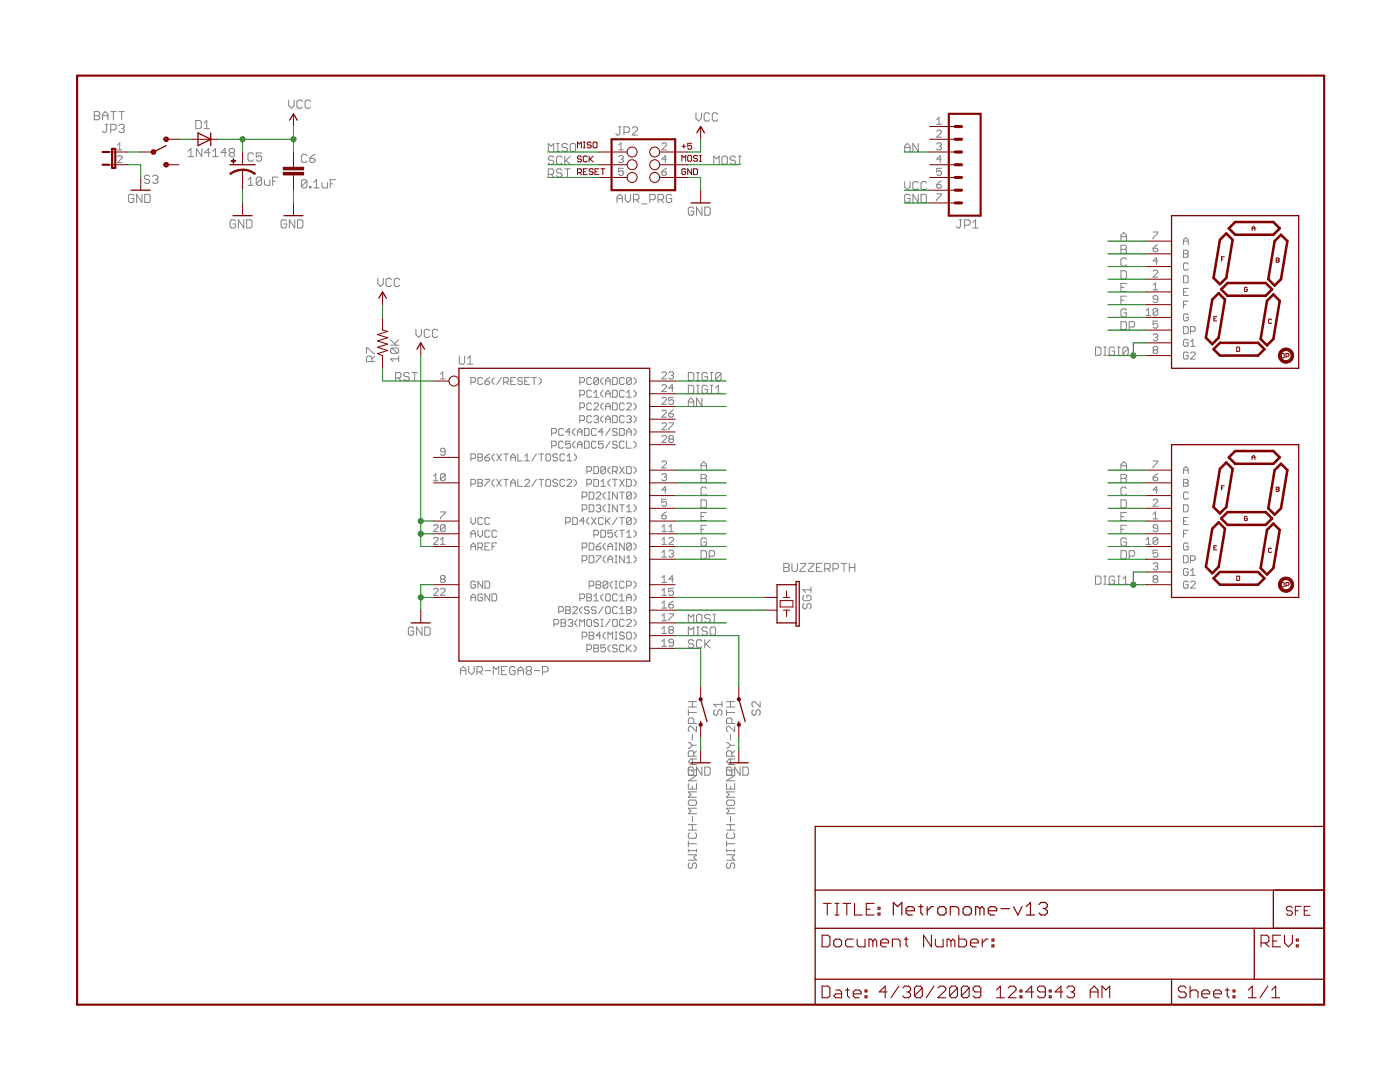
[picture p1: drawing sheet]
<svg xmlns="http://www.w3.org/2000/svg" width="279mm" height="216mm" viewBox="0 0 279 216" stroke-linecap="round" stroke-linejoin="round" font-family="sans-serif">
<g fill="#808080" stroke="#808080" stroke-width=".2">
<path d="M77.9 71.6l.6 .6z"/>
<path d="M77.9 71.6h1.7z"/>
<path d="M79.6 71.1v1.1z"/>
<path d="M78.2 70.5h1.1z"/>
<path d="M77.9 70.3l.3 .2z"/>
<path d="M77.9 69.7v.6z"/>
<path d="M77.9 69.7l.3-.3z"/>
<path d="M78.2 69.4h1.1z"/>
<path d="M79.3 69.4l.3 .3z"/>
<path d="M79.6 69.7v.6z"/>
<path d="M79.3 70.5l.3-.2z"/>
<path d="M78.2 69.4l1.1 1.1z"/>
<path d="M77.9 68.9h1.7z"/>
<path d="M77.9 67.8l1.1 1.1z"/>
<path d="M78.8 68.6l.8-.8z"/>
<path d="M82.3 125.1l.3 .3z"/>
<path d="M81.8 125.1h.5z"/>
<path d="M81.5 125.4l.3-.3z"/>
<path d="M81.5 125.4v1.1z"/>
<path d="M81.5 126.5l.3 .2z"/>
<path d="M81.8 126.7h.5z"/>
<path d="M82.6 126.5l-.3 .2z"/>
<path d="M82.6 125.9v.6z"/>
<path d="M82 125.9h.6z"/>
<path d="M83.1 125.1v1.6z"/>
<path d="M83.1 125.1l1.1 1.6z"/>
<path d="M84.2 125.1v1.6z"/>
<path d="M84.8 125.1v1.6z"/>
<path d="M84.8 126.7h.8z"/>
<path d="M85.6 126.7l.3-.2z"/>
<path d="M85.9 125.4v1.1z"/>
<path d="M85.6 125.1l.3 .3z"/>
<path d="M84.8 125.1h.8z"/>
<path d="M123.1 39.3v1.1z"/>
<path d="M123.1 39.3l.6-.5z"/>
<path d="M123.7 38.8l.5 .5z"/>
<path d="M124.2 39.3v1.1z"/>
<path d="M123.1 39.6h1.1z"/>
<path d="M124.8 38.8v1.1z"/>
<path d="M124.8 39.9l.5 .5z"/>
<path d="M125.9 39.9l-.6 .5z"/>
<path d="M125.9 38.8v1.1z"/>
<path d="M126.4 38.8v1.6z"/>
<path d="M126.4 38.8h.8z"/>
<path d="M127.2 38.8l.3 .3z"/>
<path d="M127.5 39.1v.5z"/>
<path d="M127.2 39.9l.3-.3z"/>
<path d="M126.4 39.9h.8z"/>
<path d="M127 39.9l.5 .5z"/>
<path d="M128.1 40.7h1z"/>
<path d="M129.7 38.8v1.6z"/>
<path d="M129.7 38.8h.8z"/>
<path d="M130.5 38.8l.3 .3z"/>
<path d="M130.8 39.1v.5z"/>
<path d="M130.5 39.9l.3-.3z"/>
<path d="M129.7 39.9h.8z"/>
<path d="M131.3 38.8v1.6z"/>
<path d="M131.3 38.8h.8z"/>
<path d="M132.1 38.8l.3 .3z"/>
<path d="M132.4 39.1v.5z"/>
<path d="M132.1 39.9l.3-.3z"/>
<path d="M131.3 39.9h.8z"/>
<path d="M131.9 39.9l.5 .5z"/>
<path d="M133.8 38.8l.2 .3z"/>
<path d="M133.2 38.8h.6z"/>
<path d="M133.2 38.8l-.2 .3z"/>
<path d="M133 39.1v1z"/>
<path d="M133 40.1l.2 .3z"/>
<path d="M133.2 40.4h.6z"/>
<path d="M133.8 40.4l.2-.3z"/>
<path d="M134 39.6v.5z"/>
<path d="M133.5 39.6h.5z"/>
<path d="M138.2 41.3l.3 .3z"/>
<path d="M137.6 41.3h.6z"/>
<path d="M137.6 41.3l-.2 .3z"/>
<path d="M137.4 41.6v1.1z"/>
<path d="M137.4 42.7l.2 .2z"/>
<path d="M137.6 42.9h.6z"/>
<path d="M138.2 42.9l.3-.2z"/>
<path d="M138.5 42.1v.6z"/>
<path d="M137.9 42.1h.6z"/>
<path d="M139 41.3v1.6z"/>
<path d="M139 41.3l1.1 1.6z"/>
<path d="M140.1 41.3v1.6z"/>
<path d="M140.7 41.3v1.6z"/>
<path d="M140.7 42.9h.8z"/>
<path d="M141.5 42.9l.2-.2z"/>
<path d="M141.7 41.6v1.1z"/>
<path d="M141.5 41.3l.2 .3z"/>
<path d="M140.7 41.3h.8z"/>
<path d="M26.4 38.8l.3 .3z"/>
<path d="M25.9 38.8h.5z"/>
<path d="M25.9 38.8l-.3 .3z"/>
<path d="M25.6 39.1v1z"/>
<path d="M25.6 40.1l.3 .3z"/>
<path d="M25.9 40.4h.5z"/>
<path d="M26.4 40.4l.3-.3z"/>
<path d="M26.7 39.6v.5z"/>
<path d="M26.2 39.6h.5z"/>
<path d="M27.3 38.8v1.6z"/>
<path d="M27.3 38.8l1 1.6z"/>
<path d="M28.3 38.8v1.6z"/>
<path d="M28.9 38.8v1.6z"/>
<path d="M28.9 40.4h.8z"/>
<path d="M30 40.1l-.3 .3z"/>
<path d="M30 39.1v1z"/>
<path d="M29.7 38.8l.3 .3z"/>
<path d="M28.9 38.8h.8z"/>
<path d="M37.5 30.2l.6-.6z"/>
<path d="M38.1 29.6v1.7z"/>
<path d="M37.5 31.3h1.2z"/>
<path d="M39.2 29.6v1.7z"/>
<path d="M39.2 29.6l1.1 1.7z"/>
<path d="M40.3 29.6v1.7z"/>
<path d="M41.7 29.6v1.7z"/>
<path d="M41.7 29.6l-.9 .9z"/>
<path d="M40.8 30.5h1.1z"/>
<path d="M42.5 30.2l.5-.6z"/>
<path d="M43 29.6v1.7z"/>
<path d="M42.5 31.3h1.1z"/>
<path d="M44.9 29.6v1.7z"/>
<path d="M44.9 29.6l-.8 .9z"/>
<path d="M44.1 30.5h1.1z"/>
<path d="M45.7 29.9l.3-.3z"/>
<path d="M46 29.6h.6z"/>
<path d="M46.6 29.6l.2 .3z"/>
<path d="M46.8 29.9v.3z"/>
<path d="M46.8 30.2l-.2 .3z"/>
<path d="M46.6 30.5l.2 .2z"/>
<path d="M46.8 30.7v.3z"/>
<path d="M46.8 31l-.2 .3z"/>
<path d="M46 31.3h.6z"/>
<path d="M45.7 31l.3 .3z"/>
<path d="M45.7 30.7v.3z"/>
<path d="M45.7 30.7l.3-.2z"/>
<path d="M45.7 30.2l.3 .3z"/>
<path d="M45.7 29.9v.3z"/>
<path d="M46 30.5h.6z"/>
<path d="M18.8 22.3v1.6z"/>
<path d="M18.8 22.3h.8z"/>
<path d="M19.6 22.3l.3 .2z"/>
<path d="M19.9 22.5v.3z"/>
<path d="M19.9 22.8l-.3 .3z"/>
<path d="M19.6 23.1l.3 .3z"/>
<path d="M19.9 23.4v.2z"/>
<path d="M19.9 23.6l-.3 .3z"/>
<path d="M18.8 23.9h.8z"/>
<path d="M18.8 23.1h.8z"/>
<path d="M20.5 22.8v1.1z"/>
<path d="M21 22.3l-.5 .5z"/>
<path d="M21 22.3l.5 .5z"/>
<path d="M21.5 22.8v1.1z"/>
<path d="M20.5 23.1h1z"/>
<path d="M22.6 22.3v1.6z"/>
<path d="M22.1 22.3h1.1z"/>
<path d="M24.3 22.3v1.6z"/>
<path d="M23.7 22.3h1.1z"/>
<path d="M50 35.3l-.5 .6z"/>
<path d="M50 35.3v1.7z"/>
<path d="M49.5 37h1.1z"/>
<path d="M51.1 35.6v1.1z"/>
<path d="M51.1 35.6l.3-.3z"/>
<path d="M51.4 35.3h.5z"/>
<path d="M51.9 35.3l.3 .3z"/>
<path d="M52.2 35.6v1.1z"/>
<path d="M52.2 36.7l-.3 .3z"/>
<path d="M51.4 37h.5z"/>
<path d="M51.1 36.7l.3 .3z"/>
<path d="M51.1 36.7l1.1-1.1z"/>
<path d="M52.8 35.9v.8z"/>
<path d="M52.8 36.7l.2 .3z"/>
<path d="M53 37h.8z"/>
<path d="M53.8 35.9v1.1z"/>
<path d="M54.4 35.3v1.7z"/>
<path d="M54.4 35.3h1.1z"/>
<path d="M54.4 36.2h.5z"/>
<path d="M60.2 36.1v1.1z"/>
<path d="M60.2 36.1l.2-.2z"/>
<path d="M60.4 35.9h.6z"/>
<path d="M61 35.9l.3 .2z"/>
<path d="M61.3 36.1v1.1z"/>
<path d="M61.3 37.2l-.3 .3z"/>
<path d="M60.4 37.5h.6z"/>
<path d="M60.2 37.2l.2 .3z"/>
<path d="M60.2 37.2l1.1-1.1z"/>
<path d="M61.8 37.2v.3z"/>
<path d="M61.8 37.2h.3z"/>
<path d="M62.1 37.2v.3z"/>
<path d="M61.8 37.5h.3z"/>
<path d="M62.6 36.4l.6-.5z"/>
<path d="M63.2 35.9v1.6z"/>
<path d="M62.6 37.5h1.1z"/>
<path d="M64.3 36.4v.8z"/>
<path d="M64.3 37.2l.2 .3z"/>
<path d="M64.5 37.5h.8z"/>
<path d="M65.3 36.4v1.1z"/>
<path d="M65.9 35.9v1.6z"/>
<path d="M65.9 35.9h1.1z"/>
<path d="M65.9 36.7h.5z"/>
<path d="M46.8 43.9l.2 .2z"/>
<path d="M46.2 43.9h.6z"/>
<path d="M46.2 43.9l-.3 .2z"/>
<path d="M45.9 44.1v1.1z"/>
<path d="M45.9 45.2l.3 .3z"/>
<path d="M46.2 45.5h.6z"/>
<path d="M46.8 45.5l.2-.3z"/>
<path d="M47 44.7v.5z"/>
<path d="M46.5 44.7h.5z"/>
<path d="M47.6 43.9v1.6z"/>
<path d="M47.6 43.9l1.1 1.6z"/>
<path d="M48.7 43.9v1.6z"/>
<path d="M49.2 43.9v1.6z"/>
<path d="M49.2 45.5h.8z"/>
<path d="M50 45.5l.3-.3z"/>
<path d="M50.3 44.1v1.1z"/>
<path d="M50 43.9l.3 .2z"/>
<path d="M49.2 43.9h.8z"/>
<path d="M56.9 43.9l.3 .2z"/>
<path d="M56.4 43.9h.5z"/>
<path d="M56.4 43.9l-.3 .2z"/>
<path d="M56.1 44.1v1.1z"/>
<path d="M56.1 45.2l.3 .3z"/>
<path d="M56.4 45.5h.5z"/>
<path d="M56.9 45.5l.3-.3z"/>
<path d="M57.2 44.7v.5z"/>
<path d="M56.6 44.7h.6z"/>
<path d="M57.7 43.9v1.6z"/>
<path d="M57.7 43.9l1.1 1.6z"/>
<path d="M58.8 43.9v1.6z"/>
<path d="M59.4 43.9v1.6z"/>
<path d="M59.4 45.5h.8z"/>
<path d="M60.2 45.5l.3-.3z"/>
<path d="M60.5 44.1v1.1z"/>
<path d="M60.2 43.9l.3 .2z"/>
<path d="M59.4 43.9h.8z"/>
<path d="M83 65.7v1.1z"/>
<path d="M83 66.8l.6 .5z"/>
<path d="M84.1 66.8l-.5 .5z"/>
<path d="M84.1 65.7v1.1z"/>
<path d="M85.5 65.7l.2 .3z"/>
<path d="M84.9 65.7h.6z"/>
<path d="M84.9 65.7l-.2 .3z"/>
<path d="M84.7 66v1.1z"/>
<path d="M84.7 67.1l.2 .2z"/>
<path d="M84.9 67.3h.6z"/>
<path d="M85.5 67.3l.2-.2z"/>
<path d="M87.1 65.7l.3 .3z"/>
<path d="M86.6 65.7h.5z"/>
<path d="M86.6 65.7l-.3 .3z"/>
<path d="M86.3 66v1.1z"/>
<path d="M86.3 67.1l.3 .2z"/>
<path d="M86.6 67.3h.5z"/>
<path d="M87.1 67.3l.3-.2z"/>
<path d="M75.4 55.5v1.1z"/>
<path d="M75.4 56.6l.5 .6z"/>
<path d="M76.5 56.6l-.6 .6z"/>
<path d="M76.5 55.5v1.1z"/>
<path d="M77.9 55.5l.2 .3z"/>
<path d="M77.3 55.5h.6z"/>
<path d="M77.3 55.5l-.3 .3z"/>
<path d="M77 55.8v1.1z"/>
<path d="M77 56.9l.3 .3z"/>
<path d="M77.3 57.2h.6z"/>
<path d="M77.9 57.2l.2-.3z"/>
<path d="M79.5 55.5l.3 .3z"/>
<path d="M79 55.5h.5z"/>
<path d="M79 55.5l-.3 .3z"/>
<path d="M78.7 55.8v1.1z"/>
<path d="M78.7 56.9l.3 .3z"/>
<path d="M79 57.2h.5z"/>
<path d="M79.5 57.2l.3-.3z"/>
<path d="M57.6 20v1.1z"/>
<path d="M57.6 21.1l.6 .5z"/>
<path d="M58.2 21.6l.5-.5z"/>
<path d="M58.7 20v1.1z"/>
<path d="M60.1 20l.2 .3z"/>
<path d="M59.5 20h.6z"/>
<path d="M59.5 20l-.2 .3z"/>
<path d="M59.3 20.3v1z"/>
<path d="M59.3 21.3l.2 .3z"/>
<path d="M59.5 21.6h.6z"/>
<path d="M60.1 21.6l.2-.3z"/>
<path d="M61.7 20l.3 .3z"/>
<path d="M61.2 20h.5z"/>
<path d="M61.2 20l-.3 .3z"/>
<path d="M60.9 20.3v1z"/>
<path d="M60.9 21.3l.3 .3z"/>
<path d="M61.2 21.6h.5z"/>
<path d="M61.7 21.6l.3-.3z"/>
<path d="M138.9 22.5v1.1z"/>
<path d="M138.9 23.6l.5 .6z"/>
<path d="M139.4 24.2l.6-.6z"/>
<path d="M140 22.5v1.1z"/>
<path d="M141.4 22.5l.2 .3z"/>
<path d="M140.8 22.5h.6z"/>
<path d="M140.8 22.5l-.3 .3z"/>
<path d="M140.5 22.8v1.1z"/>
<path d="M140.5 23.9l.3 .3z"/>
<path d="M140.8 24.2h.6z"/>
<path d="M141.6 23.9l-.2 .3z"/>
<path d="M143 22.5l.3 .3z"/>
<path d="M142.4 22.5h.6z"/>
<path d="M142.4 22.5l-.2 .3z"/>
<path d="M142.2 22.8v1.1z"/>
<path d="M142.2 23.9l.2 .3z"/>
<path d="M142.4 24.2h.6z"/>
<path d="M143 24.2l.3-.3z"/>
<path d="M91.9 133.5v1.1z"/>
<path d="M91.9 133.5l.6-.5z"/>
<path d="M92.5 133l.5 .5z"/>
<path d="M93 133.5v1.1z"/>
<path d="M91.9 133.8h1.1z"/>
<path d="M93.5 133v1.1z"/>
<path d="M93.5 134.1l.6 .5z"/>
<path d="M94.1 134.6l.5-.5z"/>
<path d="M94.6 133v1.1z"/>
<path d="M95.2 133v1.6z"/>
<path d="M95.2 133h.8z"/>
<path d="M96 133l.3 .3z"/>
<path d="M96.3 133.3v.5z"/>
<path d="M96 134.1l.3-.3z"/>
<path d="M95.2 134.1h.8z"/>
<path d="M95.7 134.1l.6 .5z"/>
<path d="M96.8 133.8h1.1z"/>
<path d="M98.4 133v1.6z"/>
<path d="M98.4 133l.6 .5z"/>
<path d="M99 133.5l.5-.5z"/>
<path d="M99.5 133v1.6z"/>
<path d="M100.1 133h1.1z"/>
<path d="M100.1 133v1.6z"/>
<path d="M100.1 134.6h1.1z"/>
<path d="M100.1 133.8h.5z"/>
<path d="M102.6 133l.2 .3z"/>
<path d="M102 133h.6z"/>
<path d="M102 133l-.3 .3z"/>
<path d="M101.7 133.3v1z"/>
<path d="M101.7 134.3l.3 .3z"/>
<path d="M102 134.6h.6z"/>
<path d="M102.8 134.3l-.2 .3z"/>
<path d="M102.8 133.8v.5z"/>
<path d="M102.3 133.8h.5z"/>
<path d="M103.4 133.5v1.1z"/>
<path d="M103.4 133.5l.5-.5z"/>
<path d="M103.9 133l.6 .5z"/>
<path d="M104.5 133.5v1.1z"/>
<path d="M103.4 133.8h1.1z"/>
<path d="M105 133.3l.3-.3z"/>
<path d="M105.3 133h.5z"/>
<path d="M105.8 133l.3 .3z"/>
<path d="M106.1 133.3v.2z"/>
<path d="M106.1 133.5l-.3 .3z"/>
<path d="M105.8 133.8l.3 .3z"/>
<path d="M106.1 134.1v.2z"/>
<path d="M106.1 134.3l-.3 .3z"/>
<path d="M105.3 134.6h.5z"/>
<path d="M105 134.3l.3 .3z"/>
<path d="M105 134.1v.2z"/>
<path d="M105 134.1l.3-.3z"/>
<path d="M105 133.5l.3 .3z"/>
<path d="M105 133.3v.2z"/>
<path d="M105.3 133.8h.5z"/>
<path d="M106.6 133.8h1.1z"/>
<path d="M108.3 133v1.6z"/>
<path d="M108.3 133h.8z"/>
<path d="M109.1 133l.3 .3z"/>
<path d="M109.4 133.3v.5z"/>
<path d="M109.1 134.1l.3-.3z"/>
<path d="M108.3 134.1h.8z"/>
<path d="M137.6 172.2l-.2 .3z"/>
<path d="M137.4 172.5v.5z"/>
<path d="M137.4 173l.2 .3z"/>
<path d="M137.6 173.3h.3z"/>
<path d="M137.9 173.3l.3-.3z"/>
<path d="M138.2 172.5v.5z"/>
<path d="M138.2 172.5l.3-.3z"/>
<path d="M138.5 172.2h.2z"/>
<path d="M138.7 172.2l.3 .3z"/>
<path d="M139 172.5v.5z"/>
<path d="M139 173l-.3 .3z"/>
<path d="M137.4 171.6h1.6z"/>
<path d="M138.5 171.1l.5 .5z"/>
<path d="M138.5 171.1l.5-.5z"/>
<path d="M137.4 170.6h1.6z"/>
<path d="M139 169.5v.5z"/>
<path d="M137.4 169.7h1.6z"/>
<path d="M137.4 169.5v.5z"/>
<path d="M137.4 168.4h1.6z"/>
<path d="M137.4 167.8v1.1z"/>
<path d="M137.4 166.5l.2-.3z"/>
<path d="M137.4 166.5v.5z"/>
<path d="M137.4 167l.2 .3z"/>
<path d="M137.6 167.3h1.1z"/>
<path d="M138.7 167.3l.3-.3z"/>
<path d="M139 166.5v.5z"/>
<path d="M138.7 166.2l.3 .3z"/>
<path d="M137.4 165.6h1.6z"/>
<path d="M138.2 164.5v1.1z"/>
<path d="M137.4 164.5h1.6z"/>
<path d="M138.2 162.9v1.1z"/>
<path d="M137.4 162.4h1.6z"/>
<path d="M137.9 161.8l-.5 .6z"/>
<path d="M137.4 161.3l.5 .5z"/>
<path d="M137.4 161.3h1.6z"/>
<path d="M137.4 159.9v.6z"/>
<path d="M137.4 160.5l.2 .2z"/>
<path d="M137.6 160.7h1.1z"/>
<path d="M138.7 160.7l.3-.2z"/>
<path d="M139 159.9v.6z"/>
<path d="M138.7 159.6l.3 .3z"/>
<path d="M137.6 159.6h1.1z"/>
<path d="M137.6 159.6l-.2 .3z"/>
<path d="M137.4 159.1h1.6z"/>
<path d="M137.9 158.5l-.5 .6z"/>
<path d="M137.4 158l.5 .5z"/>
<path d="M137.4 158h1.6z"/>
<path d="M137.4 156.4v1.1z"/>
<path d="M137.4 157.5h1.6z"/>
<path d="M139 156.4v1.1z"/>
<path d="M138.2 156.9v.6z"/>
<path d="M137.4 155.8h1.6z"/>
<path d="M137.4 155.8l1.6-1.1z"/>
<path d="M137.4 154.7h1.6z"/>
<path d="M137.4 153.6h1.6z"/>
<path d="M137.4 153.1v1.1z"/>
<path d="M137.9 152.5h1.1z"/>
<path d="M137.4 152l.5 .5z"/>
<path d="M137.9 151.4l-.5 .6z"/>
<path d="M137.9 151.4h1.1z"/>
<path d="M138.2 151.4v1.1z"/>
<path d="M137.4 150.9h1.6z"/>
<path d="M137.4 150.1v.8z"/>
<path d="M137.4 150.1l.2-.3z"/>
<path d="M137.6 149.8h.6z"/>
<path d="M138.2 149.8l.3 .3z"/>
<path d="M138.5 150.1v.8z"/>
<path d="M138.5 150.4l.5-.6z"/>
<path d="M137.4 149.3h.2z"/>
<path d="M138.2 148.7l-.6 .6z"/>
<path d="M137.6 148.2l.6 .5z"/>
<path d="M137.4 148.2h.2z"/>
<path d="M138.2 148.7h.8z"/>
<path d="M138.2 146.5v1.1z"/>
<path d="M139 144.9v1.1z"/>
<path d="M137.9 144.9l1.1 1.1z"/>
<path d="M137.6 144.9h.3z"/>
<path d="M137.4 145.2l.2-.3z"/>
<path d="M137.4 145.2v.5z"/>
<path d="M137.4 145.7l.2 .3z"/>
<path d="M137.4 144.4h1.6z"/>
<path d="M137.4 143.6v.8z"/>
<path d="M137.4 143.6l.2-.3z"/>
<path d="M137.6 143.3h.6z"/>
<path d="M138.2 143.3l.3 .3z"/>
<path d="M138.5 143.6v.8z"/>
<path d="M137.4 142.2h1.6z"/>
<path d="M137.4 141.6v1.1z"/>
<path d="M137.4 141.1h1.6z"/>
<path d="M138.2 140v1.1z"/>
<path d="M137.4 140h1.6z"/>
<path d="M145.3 172.2l-.3 .3z"/>
<path d="M145 172.5v.5z"/>
<path d="M145 173l.3 .3z"/>
<path d="M145.3 173.3h.2z"/>
<path d="M145.5 173.3l.3-.3z"/>
<path d="M145.8 172.5v.5z"/>
<path d="M145.8 172.5l.3-.3z"/>
<path d="M146.1 172.2h.2z"/>
<path d="M146.3 172.2l.3 .3z"/>
<path d="M146.6 172.5v.5z"/>
<path d="M146.6 173l-.3 .3z"/>
<path d="M145 171.6h1.6z"/>
<path d="M146.1 171.1l.5 .5z"/>
<path d="M146.1 171.1l.5-.5z"/>
<path d="M145 170.6h1.6z"/>
<path d="M146.6 169.5v.5z"/>
<path d="M145 169.7h1.6z"/>
<path d="M145 169.5v.5z"/>
<path d="M145 168.4h1.6z"/>
<path d="M145 167.8v1.1z"/>
<path d="M145 166.5l.3-.3z"/>
<path d="M145 166.5v.5z"/>
<path d="M145 167l.3 .3z"/>
<path d="M145.3 167.3h1z"/>
<path d="M146.3 167.3l.3-.3z"/>
<path d="M146.6 166.5v.5z"/>
<path d="M146.3 166.2l.3 .3z"/>
<path d="M145 165.6h1.6z"/>
<path d="M145.8 164.5v1.1z"/>
<path d="M145 164.5h1.6z"/>
<path d="M145.8 162.9v1.1z"/>
<path d="M145 162.4h1.6z"/>
<path d="M145.5 161.8l-.5 .6z"/>
<path d="M145 161.3l.5 .5z"/>
<path d="M145 161.3h1.6z"/>
<path d="M145 159.9v.6z"/>
<path d="M145 160.5l.3 .2z"/>
<path d="M145.3 160.7h1z"/>
<path d="M146.3 160.7l.3-.2z"/>
<path d="M146.6 159.9v.6z"/>
<path d="M146.3 159.6l.3 .3z"/>
<path d="M145.3 159.6h1z"/>
<path d="M145.3 159.6l-.3 .3z"/>
<path d="M145 159.1h1.6z"/>
<path d="M145.5 158.5l-.5 .6z"/>
<path d="M145 158l.5 .5z"/>
<path d="M145 158h1.6z"/>
<path d="M145 156.4v1.1z"/>
<path d="M145 157.5h1.6z"/>
<path d="M146.6 156.4v1.1z"/>
<path d="M145.8 156.9v.6z"/>
<path d="M145 155.8h1.6z"/>
<path d="M145 155.8l1.6-1.1z"/>
<path d="M145 154.7h1.6z"/>
<path d="M145 153.6h1.6z"/>
<path d="M145 153.1v1.1z"/>
<path d="M145.5 152.5h1.1z"/>
<path d="M145 152l.5 .5z"/>
<path d="M145.5 151.4l-.5 .6z"/>
<path d="M145.5 151.4h1.1z"/>
<path d="M145.8 151.4v1.1z"/>
<path d="M145 150.9h1.6z"/>
<path d="M145 150.1v.8z"/>
<path d="M145 150.1l.3-.3z"/>
<path d="M145.3 149.8h.5z"/>
<path d="M145.8 149.8l.3 .3z"/>
<path d="M146.1 150.1v.8z"/>
<path d="M146.1 150.4l.5-.6z"/>
<path d="M145 149.3h.3z"/>
<path d="M145.8 148.7l-.5 .6z"/>
<path d="M145.3 148.2l.5 .5z"/>
<path d="M145 148.2h.3z"/>
<path d="M145.8 148.7h.8z"/>
<path d="M145.8 146.5v1.1z"/>
<path d="M146.6 144.9v1.1z"/>
<path d="M145.5 144.9l1.1 1.1z"/>
<path d="M145.3 144.9h.2z"/>
<path d="M145 145.2l.3-.3z"/>
<path d="M145 145.2v.5z"/>
<path d="M145 145.7l.3 .3z"/>
<path d="M145 144.4h1.6z"/>
<path d="M145 143.6v.8z"/>
<path d="M145 143.6l.3-.3z"/>
<path d="M145.3 143.3h.5z"/>
<path d="M145.8 143.3l.3 .3z"/>
<path d="M146.1 143.6v.8z"/>
<path d="M145 142.2h1.6z"/>
<path d="M145 141.6v1.1z"/>
<path d="M145 141.1h1.6z"/>
<path d="M145.8 140v1.1z"/>
<path d="M145 140h1.6z"/>
<path d="M138.2 153.1l.3 .2z"/>
<path d="M137.6 153.1h.6z"/>
<path d="M137.6 153.1l-.2 .2z"/>
<path d="M137.4 153.3v1.1z"/>
<path d="M137.4 154.4l.2 .3z"/>
<path d="M137.6 154.7h.6z"/>
<path d="M138.2 154.7l.3-.3z"/>
<path d="M138.5 153.9v.5z"/>
<path d="M137.9 153.9h.6z"/>
<path d="M139 153.1v1.6z"/>
<path d="M139 153.1l1.1 1.6z"/>
<path d="M140.1 153.1v1.6z"/>
<path d="M140.7 153.1v1.6z"/>
<path d="M140.7 154.7h.8z"/>
<path d="M141.5 154.7l.2-.3z"/>
<path d="M141.7 153.3v1.1z"/>
<path d="M141.5 153.1l.2 .2z"/>
<path d="M140.7 153.1h.8z"/>
<path d="M145.8 153.1l.3 .2z"/>
<path d="M145.3 153.1h.5z"/>
<path d="M145.3 153.1l-.3 .2z"/>
<path d="M145 153.3v1.1z"/>
<path d="M145 154.4l.3 .3z"/>
<path d="M145.3 154.7h.5z"/>
<path d="M145.8 154.7l.3-.3z"/>
<path d="M146.1 153.9v.5z"/>
<path d="M145.5 153.9h.6z"/>
<path d="M146.6 153.1v1.6z"/>
<path d="M146.6 153.1l1.1 1.6z"/>
<path d="M147.7 153.1v1.6z"/>
<path d="M148.3 153.1v1.6z"/>
<path d="M148.3 154.7h.8z"/>
<path d="M149.1 154.7l.3-.3z"/>
<path d="M149.4 153.3v1.1z"/>
<path d="M149.1 153.1l.3 .2z"/>
<path d="M148.3 153.1h.8z"/>
<path d="M156.4 112.4v1.6z"/>
<path d="M156.4 112.4h.8z"/>
<path d="M157.2 112.4l.3 .3z"/>
<path d="M157.5 112.7v.3z"/>
<path d="M157.5 113l-.3 .2z"/>
<path d="M157.2 113.2l.3 .3z"/>
<path d="M157.5 113.5v.3z"/>
<path d="M157.5 113.8l-.3 .2z"/>
<path d="M156.4 114h.8z"/>
<path d="M156.4 113.2h.8z"/>
<path d="M158.1 112.4v1.4z"/>
<path d="M158.1 113.8l.2 .2z"/>
<path d="M158.3 114h.6z"/>
<path d="M158.9 114l.2-.2z"/>
<path d="M159.1 112.4v1.4z"/>
<path d="M159.7 112.4h1.1z"/>
<path d="M160.8 112.4v.3z"/>
<path d="M159.7 113.8l1.1-1.1z"/>
<path d="M159.7 113.8v.2z"/>
<path d="M159.7 114h1.1z"/>
<path d="M161.3 112.4h1.1z"/>
<path d="M162.4 112.4v.3z"/>
<path d="M162.4 112.7l-1.1 1.1z"/>
<path d="M161.3 113.8v.2z"/>
<path d="M161.3 114h1.1z"/>
<path d="M163 112.4h1z"/>
<path d="M163 112.4v1.6z"/>
<path d="M163 114h1z"/>
<path d="M163 113.2h.5z"/>
<path d="M164.6 112.4v1.6z"/>
<path d="M164.6 112.4h.8z"/>
<path d="M165.4 112.4l.3 .3z"/>
<path d="M165.7 112.7v.5z"/>
<path d="M165.7 113.2l-.3 .3z"/>
<path d="M164.6 113.5h.8z"/>
<path d="M165.1 113.5l.6 .5z"/>
<path d="M166.2 112.4v1.6z"/>
<path d="M166.2 112.4h.8z"/>
<path d="M167 112.4l.3 .3z"/>
<path d="M167.3 112.7v.5z"/>
<path d="M167.3 113.2l-.3 .3z"/>
<path d="M166.2 113.5h.8z"/>
<path d="M168.4 112.4v1.6z"/>
<path d="M167.9 112.4h1.1z"/>
<path d="M169.5 112.4v1.6z"/>
<path d="M169.5 113.2h1.1z"/>
<path d="M170.6 112.4v1.6z"/>
<path d="M73.1 72.2h1.7z"/>
<path d="M73.1 71.3v.9z"/>
<path d="M73.1 71.3l.3-.2z"/>
<path d="M73.4 71.1h.6z"/>
<path d="M74 71.1l.2 .2z"/>
<path d="M74.2 71.3v.9z"/>
<path d="M74.8 71.1l-.6 .5z"/>
<path d="M73.1 69.4v1.1z"/>
<path d="M73.1 69.4h.3z"/>
<path d="M73.4 69.4l1.1 1.1z"/>
<path d="M74.5 70.5h.3z"/>
<path d="M123.5 29l.4-.5z"/>
<path d="M123.9 28.5v1.4z"/>
<path d="M123.5 29.9h.9z"/>
<path d="M132.1 29.9h.9z"/>
<path d="M132.1 29.9l.9-.9z"/>
<path d="M133 28.7v.3z"/>
<path d="M132.8 28.5l.2 .2z"/>
<path d="M132.3 28.5h.5z"/>
<path d="M132.3 28.5l-.2 .2z"/>
<path d="M123.5 31.3l.2-.2z"/>
<path d="M123.7 31.1h.5z"/>
<path d="M124.2 31.1l.2 .2z"/>
<path d="M124.4 31.3v.2z"/>
<path d="M124.4 31.5l-.2 .2z"/>
<path d="M123.9 31.7h.3z"/>
<path d="M124.2 31.7l.2 .3z"/>
<path d="M124.4 32v.2z"/>
<path d="M124.4 32.2l-.2 .2z"/>
<path d="M123.7 32.4h.5z"/>
<path d="M123.5 32.2l.2 .2z"/>
<path d="M132.8 31.1v1.3z"/>
<path d="M132.8 31.1l-.7 .6z"/>
<path d="M132.1 31.7h.9z"/>
<path d="M123.5 33.6h.9z"/>
<path d="M123.5 33.6v.7z"/>
<path d="M123.5 34.3l.4-.2z"/>
<path d="M123.9 34.1h.3z"/>
<path d="M124.2 34.1l.2 .2z"/>
<path d="M124.4 34.3v.5z"/>
<path d="M124.4 34.8l-.2 .2z"/>
<path d="M123.7 35h.5z"/>
<path d="M123.5 34.8l.2 .2z"/>
<path d="M132.5 33.8l.5-.2z"/>
<path d="M132.5 33.8l-.4 .5z"/>
<path d="M132.1 34.3v.5z"/>
<path d="M132.1 34.8l.2 .2z"/>
<path d="M132.3 35h.5z"/>
<path d="M132.8 35l.2-.2z"/>
<path d="M133 34.5v.3z"/>
<path d="M132.8 34.3l.2 .2z"/>
<path d="M132.1 34.3h.7z"/>
<path d="M122.9 26.7l.3 .2z"/>
<path d="M123.2 26.9h.2z"/>
<path d="M123.7 26.7l-.3 .2z"/>
<path d="M123.7 25.3v1.4z"/>
<path d="M123.4 25.3h.6z"/>
<path d="M124.5 25.3v1.6z"/>
<path d="M124.5 25.3h.8z"/>
<path d="M125.3 25.3l.3 .3z"/>
<path d="M125.6 25.6v.5z"/>
<path d="M125.6 26.1l-.3 .3z"/>
<path d="M124.5 26.4h.8z"/>
<path d="M126.2 26.9h1.1z"/>
<path d="M126.2 26.9l1.1-1z"/>
<path d="M127.3 25.6v.3z"/>
<path d="M127 25.3l.3 .3z"/>
<path d="M126.4 25.3h.6z"/>
<path d="M126.4 25.3l-.2 .3z"/>
<path d="M39.1 24v1.7z"/>
<path d="M39.1 25.7h.8z"/>
<path d="M39.9 25.7l.3-.3z"/>
<path d="M40.2 24.3v1.1z"/>
<path d="M39.9 24l.3 .3z"/>
<path d="M39.1 24h.8z"/>
<path d="M41.3 24l-.6 .6z"/>
<path d="M41.3 24v1.7z"/>
<path d="M40.7 25.7h1.1z"/>
<path d="M23.4 29l.5-.5z"/>
<path d="M23.9 28.5v1.4z"/>
<path d="M23.4 29.9h1z"/>
<path d="M23.4 32.4h1z"/>
<path d="M23.4 32.4l1-.9z"/>
<path d="M24.4 31.3v.2z"/>
<path d="M24.1 31.1l.3 .2z"/>
<path d="M23.7 31.1h.4z"/>
<path d="M23.7 31.1l-.3 .2z"/>
<path d="M20.5 26.2l.2 .2z"/>
<path d="M20.7 26.4h.3z"/>
<path d="M21 26.4l.3-.2z"/>
<path d="M21.3 24.8v1.4z"/>
<path d="M21 24.8h.5z"/>
<path d="M22.1 24.8v1.6z"/>
<path d="M22.1 24.8h.8z"/>
<path d="M22.9 24.8l.3 .3z"/>
<path d="M23.2 25.1v.5z"/>
<path d="M23.2 25.6l-.3 .3z"/>
<path d="M22.1 25.9h.8z"/>
<path d="M23.7 25.1l.3-.3z"/>
<path d="M24 24.8h.6z"/>
<path d="M24.6 24.8l.2 .3z"/>
<path d="M24.8 25.1v.3z"/>
<path d="M24.8 25.4l-.2 .2z"/>
<path d="M24.3 25.6h.3z"/>
<path d="M24.6 25.6l.2 .3z"/>
<path d="M24.8 25.9v.3z"/>
<path d="M24.8 26.2l-.2 .2z"/>
<path d="M24 26.4h.6z"/>
<path d="M23.7 26.2l.3 .2z"/>
<path d="M50.3 30.5l.3 .3z"/>
<path d="M49.8 30.5h.5z"/>
<path d="M49.8 30.5l-.3 .3z"/>
<path d="M49.5 30.8v1.1z"/>
<path d="M49.5 31.9l.3 .3z"/>
<path d="M49.8 32.2h.5z"/>
<path d="M50.3 32.2l.3-.3z"/>
<path d="M51.1 30.5h1.1z"/>
<path d="M51.1 30.5v.8z"/>
<path d="M51.1 31.3l.6-.2z"/>
<path d="M51.7 31.1h.2z"/>
<path d="M51.9 31.1l.3 .2z"/>
<path d="M52.2 31.3v.6z"/>
<path d="M52.2 31.9l-.3 .3z"/>
<path d="M51.4 32.2h.5z"/>
<path d="M51.1 31.9l.3 .3z"/>
<path d="M61 30.8l.3 .3z"/>
<path d="M60.4 30.8h.6z"/>
<path d="M60.2 31.1l.2-.3z"/>
<path d="M60.2 31.1v1z"/>
<path d="M60.2 32.1l.2 .3z"/>
<path d="M60.4 32.4h.6z"/>
<path d="M61 32.4l.3-.3z"/>
<path d="M62.3 31.1l.6-.3z"/>
<path d="M62.3 31.1l-.5 .5z"/>
<path d="M61.8 31.6v.5z"/>
<path d="M61.8 32.1l.3 .3z"/>
<path d="M62.1 32.4h.5z"/>
<path d="M62.6 32.4l.3-.3z"/>
<path d="M62.9 31.9v.2z"/>
<path d="M62.6 31.6l.3 .3z"/>
<path d="M61.8 31.6h.8z"/>
<path d="M117.1 128.7v1.4z"/>
<path d="M117.1 128.7h.7z"/>
<path d="M117.8 128.7l.2 .2z"/>
<path d="M118 128.9v.5z"/>
<path d="M118 129.4l-.2 .2z"/>
<path d="M117.1 129.6h.7z"/>
<path d="M118.5 128.7v1.4z"/>
<path d="M118.5 128.7h.7z"/>
<path d="M119.2 128.7l.2 .2z"/>
<path d="M119.4 128.9v.2z"/>
<path d="M119.4 129.1l-.2 .3z"/>
<path d="M119.2 129.4l.2 .2z"/>
<path d="M119.4 129.6v.2z"/>
<path d="M119.4 129.8l-.2 .3z"/>
<path d="M118.5 130.1h.7z"/>
<path d="M118.5 129.4h.7z"/>
<path d="M119.9 128.7h.9z"/>
<path d="M119.9 128.7v.7z"/>
<path d="M119.9 129.4l.5-.3z"/>
<path d="M120.4 129.1h.2z"/>
<path d="M120.6 129.1l.2 .3z"/>
<path d="M120.8 129.4v.4z"/>
<path d="M120.6 130.1l.2-.3z"/>
<path d="M120.1 130.1h.5z"/>
<path d="M119.9 129.8l.2 .3z"/>
<path d="M121.3 129.6l.5 .5z"/>
<path d="M121.3 129.1v.5z"/>
<path d="M121.3 129.1l.5-.4z"/>
<path d="M123 128.7l.2 .2z"/>
<path d="M122.5 128.7h.5z"/>
<path d="M122.5 128.7l-.2 .2z"/>
<path d="M122.3 128.9v.2z"/>
<path d="M122.3 129.1l.2 .3z"/>
<path d="M122.5 129.4h.5z"/>
<path d="M123 129.4l.2 .2z"/>
<path d="M123.2 129.6v.2z"/>
<path d="M123.2 129.8l-.2 .3z"/>
<path d="M122.5 130.1h.5z"/>
<path d="M122.3 129.8l.2 .3z"/>
<path d="M124.4 128.7l.2 .2z"/>
<path d="M123.9 128.7h.5z"/>
<path d="M123.9 128.7l-.2 .2z"/>
<path d="M123.7 128.9v.9z"/>
<path d="M123.7 129.8l.2 .3z"/>
<path d="M123.9 130.1h.5z"/>
<path d="M124.4 130.1l.2-.3z"/>
<path d="M125.1 128.7v1.4z"/>
<path d="M125.1 129.6l.9-.9z"/>
<path d="M125.3 129.4l.7 .7z"/>
<path d="M126.5 130.1l.4-.5z"/>
<path d="M126.9 129.1v.5z"/>
<path d="M126.5 128.7l.4 .4z"/>
<path d="M132.1 128l.4-.4z"/>
<path d="M132.5 127.6v1.3z"/>
<path d="M132.1 128.9h.9z"/>
<path d="M133.5 128.7l.2 .2z"/>
<path d="M133.7 128.9h.5z"/>
<path d="M134.2 128.9l.2-.2z"/>
<path d="M134.4 127.8v.9z"/>
<path d="M134.2 127.6l.2 .2z"/>
<path d="M133.7 127.6h.5z"/>
<path d="M133.7 127.6l-.2 .2z"/>
<path d="M133.5 127.8v.2z"/>
<path d="M133.5 128l.2 .2z"/>
<path d="M133.7 128.2h.7z"/>
<path d="M94 95.7v1.3z"/>
<path d="M94 95.7h.7z"/>
<path d="M94.7 95.7l.2 .2z"/>
<path d="M94.9 95.9v.5z"/>
<path d="M94.9 96.4l-.2 .2z"/>
<path d="M94 96.6h.7z"/>
<path d="M95.4 95.7v1.3z"/>
<path d="M95.4 95.7h.7z"/>
<path d="M96.1 95.7l.2 .2z"/>
<path d="M96.3 95.9v.2z"/>
<path d="M96.3 96.1l-.2 .3z"/>
<path d="M96.1 96.4l.2 .2z"/>
<path d="M96.3 96.6v.2z"/>
<path d="M96.3 96.8l-.2 .2z"/>
<path d="M95.4 97h.7z"/>
<path d="M95.4 96.4h.7z"/>
<path d="M96.8 95.7h.9z"/>
<path d="M97.7 95.7v.2z"/>
<path d="M96.8 96.8l.9-.9z"/>
<path d="M96.8 96.8v.2z"/>
<path d="M98.2 96.6l.5 .4z"/>
<path d="M98.2 96.1v.5z"/>
<path d="M98.2 96.1l.5-.4z"/>
<path d="M99.1 95.7l1 1.3z"/>
<path d="M100.1 95.7l-1 1.3z"/>
<path d="M101 95.7v1.3z"/>
<path d="M100.5 95.7h1z"/>
<path d="M101.9 96.1v.9z"/>
<path d="M101.9 96.1l.5-.4z"/>
<path d="M102.4 95.7l.5 .4z"/>
<path d="M102.9 96.1v.9z"/>
<path d="M101.9 96.4h1z"/>
<path d="M103.3 95.7v1.3z"/>
<path d="M103.3 97h1z"/>
<path d="M104.7 97h1z"/>
<path d="M104.7 97l1-.9z"/>
<path d="M105.7 95.9v.2z"/>
<path d="M105.4 95.7l.3 .2z"/>
<path d="M105 95.7h.4z"/>
<path d="M105 95.7l-.3 .2z"/>
<path d="M107.1 95.7l-1 1.3z"/>
<path d="M108 95.7v1.3z"/>
<path d="M107.5 95.7h1z"/>
<path d="M109.2 95.7h.4z"/>
<path d="M109.2 95.7l-.3 .2z"/>
<path d="M108.9 95.9v.9z"/>
<path d="M108.9 96.8l.3 .2z"/>
<path d="M109.2 97h.4z"/>
<path d="M109.6 97l.3-.2z"/>
<path d="M109.9 95.9v.9z"/>
<path d="M109.6 95.7l.3 .2z"/>
<path d="M111 95.7l.3 .2z"/>
<path d="M110.6 95.7h.4z"/>
<path d="M110.6 95.7l-.3 .2z"/>
<path d="M110.3 95.9v.2z"/>
<path d="M110.3 96.1l.3 .3z"/>
<path d="M110.6 96.4h.4z"/>
<path d="M111 96.4l.3 .2z"/>
<path d="M111.3 96.6v.2z"/>
<path d="M111.3 96.8l-.3 .2z"/>
<path d="M110.6 97h.4z"/>
<path d="M110.3 96.8l.3 .2z"/>
<path d="M112.5 95.7l.2 .2z"/>
<path d="M112 95.7h.5z"/>
<path d="M112 95.7l-.2 .2z"/>
<path d="M111.8 95.9v.9z"/>
<path d="M111.8 96.8l.2 .2z"/>
<path d="M112 97h.5z"/>
<path d="M112.5 97l.2-.2z"/>
<path d="M113.2 97h.9z"/>
<path d="M113.2 97l.9-.9z"/>
<path d="M114.1 95.9v.2z"/>
<path d="M113.9 95.7l.2 .2z"/>
<path d="M113.4 95.7h.5z"/>
<path d="M113.4 95.7l-.2 .2z"/>
<path d="M114.6 97l.4-.4z"/>
<path d="M115 96.1v.5z"/>
<path d="M114.6 95.7l.4 .4z"/>
<path d="M87 94.5l-.5 .5z"/>
<path d="M87 94.5v1.4z"/>
<path d="M86.5 95.9h.9z"/>
<path d="M87.9 94.8v.9z"/>
<path d="M87.9 94.8l.2-.3z"/>
<path d="M88.1 94.5h.5z"/>
<path d="M88.6 94.5l.2 .3z"/>
<path d="M88.8 94.8v.9z"/>
<path d="M88.8 95.7l-.2 .2z"/>
<path d="M88.1 95.9h.5z"/>
<path d="M87.9 95.7l.2 .2z"/>
<path d="M87.9 95.7l.9-.9z"/>
<path d="M94 90.6v1.4z"/>
<path d="M94 90.6h.7z"/>
<path d="M94.7 90.6l.2 .2z"/>
<path d="M94.9 90.8v.5z"/>
<path d="M94.9 91.3l-.2 .2z"/>
<path d="M94 91.5h.7z"/>
<path d="M95.4 90.6v1.4z"/>
<path d="M95.4 90.6h.7z"/>
<path d="M96.1 90.6l.2 .2z"/>
<path d="M96.3 90.8v.2z"/>
<path d="M96.3 91l-.2 .3z"/>
<path d="M96.1 91.3l.2 .2z"/>
<path d="M96.3 91.5v.2z"/>
<path d="M96.3 91.7l-.2 .3z"/>
<path d="M95.4 92h.7z"/>
<path d="M95.4 91.3h.7z"/>
<path d="M97.2 90.8l.5-.2z"/>
<path d="M97.2 90.8l-.4 .5z"/>
<path d="M96.8 91.3v.4z"/>
<path d="M96.8 91.7l.2 .3z"/>
<path d="M97 92h.5z"/>
<path d="M97.5 92l.2-.3z"/>
<path d="M97.7 91.5v.2z"/>
<path d="M97.5 91.3l.2 .2z"/>
<path d="M96.8 91.3h.7z"/>
<path d="M98.2 91.5l.5 .5z"/>
<path d="M98.2 91v.5z"/>
<path d="M98.2 91l.5-.4z"/>
<path d="M99.1 90.6l1 1.4z"/>
<path d="M100.1 90.6l-1 1.4z"/>
<path d="M101 90.6v1.4z"/>
<path d="M100.5 90.6h1z"/>
<path d="M101.9 91v1z"/>
<path d="M101.9 91l.5-.4z"/>
<path d="M102.4 90.6l.5 .4z"/>
<path d="M102.9 91v1z"/>
<path d="M101.9 91.3h1z"/>
<path d="M103.3 90.6v1.4z"/>
<path d="M103.3 92h1z"/>
<path d="M104.7 91l.5-.4z"/>
<path d="M105.2 90.6v1.4z"/>
<path d="M104.7 92h1z"/>
<path d="M107.1 90.6l-1 1.4z"/>
<path d="M108 90.6v1.4z"/>
<path d="M107.5 90.6h1z"/>
<path d="M109.2 90.6h.4z"/>
<path d="M109.2 90.6l-.3 .2z"/>
<path d="M108.9 90.8v.9z"/>
<path d="M108.9 91.7l.3 .3z"/>
<path d="M109.2 92h.4z"/>
<path d="M109.6 92l.3-.3z"/>
<path d="M109.9 90.8v.9z"/>
<path d="M109.6 90.6l.3 .2z"/>
<path d="M111 90.6l.3 .2z"/>
<path d="M110.6 90.6h.4z"/>
<path d="M110.6 90.6l-.3 .2z"/>
<path d="M110.3 90.8v.2z"/>
<path d="M110.3 91l.3 .3z"/>
<path d="M110.6 91.3h.4z"/>
<path d="M111 91.3l.3 .2z"/>
<path d="M111.3 91.5v.2z"/>
<path d="M111.3 91.7l-.3 .3z"/>
<path d="M110.6 92h.4z"/>
<path d="M110.3 91.7l.3 .3z"/>
<path d="M112.5 90.6l.2 .2z"/>
<path d="M112 90.6h.5z"/>
<path d="M112 90.6l-.2 .2z"/>
<path d="M111.8 90.8v.9z"/>
<path d="M111.8 91.7l.2 .3z"/>
<path d="M112 92h.5z"/>
<path d="M112.5 92l.2-.3z"/>
<path d="M113.2 91l.4-.4z"/>
<path d="M113.6 90.6v1.4z"/>
<path d="M113.2 92h.9z"/>
<path d="M114.6 92l.4-.5z"/>
<path d="M115 91v.5z"/>
<path d="M114.6 90.6l.4 .4z"/>
<path d="M87.9 90.6l.2 .2z"/>
<path d="M88.1 90.8h.5z"/>
<path d="M88.6 90.8l.2-.2z"/>
<path d="M88.8 89.7v.9z"/>
<path d="M88.6 89.5l.2 .2z"/>
<path d="M88.1 89.5h.5z"/>
<path d="M88.1 89.5l-.2 .2z"/>
<path d="M87.9 89.7v.2z"/>
<path d="M87.9 89.9l.2 .2z"/>
<path d="M88.1 90.1h.7z"/>
<path d="M94.7 116l.2 .2z"/>
<path d="M94.2 116h.5z"/>
<path d="M94.2 116l-.2 .2z"/>
<path d="M94 116.2v.9z"/>
<path d="M94 117.1l.2 .3z"/>
<path d="M94.2 117.4h.5z"/>
<path d="M94.9 117.1l-.2 .3z"/>
<path d="M94.9 116.7v.4z"/>
<path d="M94.4 116.7h.5z"/>
<path d="M95.4 116v1.4z"/>
<path d="M95.4 116l.9 1.4z"/>
<path d="M96.3 116v1.4z"/>
<path d="M96.8 116v1.4z"/>
<path d="M96.8 117.4h.7z"/>
<path d="M97.5 117.4l.2-.3z"/>
<path d="M97.7 116.2v.9z"/>
<path d="M97.5 116l.2 .2z"/>
<path d="M96.8 116h.7z"/>
<path d="M87.9 115.1l.2-.2z"/>
<path d="M88.1 114.9h.5z"/>
<path d="M88.6 114.9l.2 .2z"/>
<path d="M88.8 115.1v.2z"/>
<path d="M88.8 115.3l-.2 .2z"/>
<path d="M88.6 115.5l.2 .3z"/>
<path d="M88.8 115.8v.2z"/>
<path d="M88.8 116l-.2 .2z"/>
<path d="M88.1 116.2h.5z"/>
<path d="M87.9 116l.2 .2z"/>
<path d="M87.9 115.8v.2z"/>
<path d="M87.9 115.8l.2-.3z"/>
<path d="M87.9 115.3l.2 .2z"/>
<path d="M87.9 115.1v.2z"/>
<path d="M88.1 115.5h.5z"/>
<path d="M94 103.3v.9z"/>
<path d="M94 104.2l.4 .5z"/>
<path d="M94.4 104.7l.5-.5z"/>
<path d="M94.9 103.3v.9z"/>
<path d="M96.1 103.3l.2 .2z"/>
<path d="M95.6 103.3h.5z"/>
<path d="M95.6 103.3l-.2 .2z"/>
<path d="M95.4 103.5v.9z"/>
<path d="M95.4 104.4l.2 .3z"/>
<path d="M95.6 104.7h.5z"/>
<path d="M96.1 104.7l.2-.3z"/>
<path d="M97.5 103.3l.2 .2z"/>
<path d="M97 103.3h.5z"/>
<path d="M97 103.3l-.2 .2z"/>
<path d="M96.8 103.5v.9z"/>
<path d="M96.8 104.4l.2 .3z"/>
<path d="M97 104.7h.5z"/>
<path d="M97.5 104.7l.2-.3z"/>
<path d="M87.9 102.2h.9z"/>
<path d="M88.8 102.2v.2z"/>
<path d="M88.8 102.4l-.9 .9z"/>
<path d="M87.9 103.3v.2z"/>
<path d="M94 119v.9z"/>
<path d="M94 119l.4-.5z"/>
<path d="M94.4 118.5l.5 .5z"/>
<path d="M94.9 119v.9z"/>
<path d="M94 119.2h.9z"/>
<path d="M96.1 118.5l.2 .2z"/>
<path d="M95.6 118.5h.5z"/>
<path d="M95.6 118.5l-.2 .2z"/>
<path d="M95.4 118.7v1z"/>
<path d="M95.4 119.7l.2 .2z"/>
<path d="M95.6 119.9h.5z"/>
<path d="M96.1 119.9l.2-.2z"/>
<path d="M96.3 119.2v.5z"/>
<path d="M95.8 119.2h.5z"/>
<path d="M96.8 118.5v1.4z"/>
<path d="M96.8 118.5l.9 1.4z"/>
<path d="M97.7 118.5v1.4z"/>
<path d="M98.2 118.5v1.4z"/>
<path d="M98.2 119.9h.7z"/>
<path d="M98.9 119.9l.2-.2z"/>
<path d="M99.1 118.7v1z"/>
<path d="M98.9 118.5l.2 .2z"/>
<path d="M98.2 118.5h.7z"/>
<path d="M86.5 118.8h.9z"/>
<path d="M87.4 117.9l-.9 .9z"/>
<path d="M87.4 117.6v.3z"/>
<path d="M87.2 117.4l.2 .2z"/>
<path d="M86.7 117.4h.5z"/>
<path d="M86.7 117.4l-.2 .2z"/>
<path d="M87.9 118.8h.9z"/>
<path d="M87.9 118.8l.9-.9z"/>
<path d="M88.8 117.6v.3z"/>
<path d="M88.6 117.4l.2 .2z"/>
<path d="M88.1 117.4h.5z"/>
<path d="M88.1 117.4l-.2 .2z"/>
<path d="M94 108.8v.9z"/>
<path d="M94 108.8l.4-.4z"/>
<path d="M94.4 108.4l.5 .4z"/>
<path d="M94.9 108.8v.9z"/>
<path d="M94 109.1h.9z"/>
<path d="M95.4 108.4v1.3z"/>
<path d="M95.4 108.4h.7z"/>
<path d="M96.1 108.4l.2 .2z"/>
<path d="M96.3 108.6v.5z"/>
<path d="M96.1 109.3l.2-.2z"/>
<path d="M95.4 109.3h.7z"/>
<path d="M95.8 109.3l.5 .4z"/>
<path d="M96.8 108.4h.9z"/>
<path d="M96.8 108.4v1.3z"/>
<path d="M96.8 109.7h.9z"/>
<path d="M96.8 109.1h.4z"/>
<path d="M98.2 108.4v1.3z"/>
<path d="M98.2 108.4h.9z"/>
<path d="M98.2 109.1h.5z"/>
<path d="M86.5 108.6h.9z"/>
<path d="M87.4 107.7l-.9 .9z"/>
<path d="M87.4 107.5v.2z"/>
<path d="M87.2 107.2l.2 .3z"/>
<path d="M86.7 107.2h.5z"/>
<path d="M86.7 107.2l-.2 .3z"/>
<path d="M87.9 107.7l.5-.5z"/>
<path d="M88.4 107.2v1.4z"/>
<path d="M87.9 108.6h.9z"/>
<path d="M94 106.3v.9z"/>
<path d="M94 106.3l.4-.5z"/>
<path d="M94.4 105.8l.5 .5z"/>
<path d="M94.9 106.3v.9z"/>
<path d="M94 106.5h.9z"/>
<path d="M95.4 105.8v.9z"/>
<path d="M95.4 106.7l.4 .5z"/>
<path d="M95.8 107.2l.5-.5z"/>
<path d="M96.3 105.8v.9z"/>
<path d="M97.5 105.8l.2 .2z"/>
<path d="M97 105.8h.5z"/>
<path d="M97 105.8l-.2 .2z"/>
<path d="M96.8 106v1z"/>
<path d="M96.8 107l.2 .2z"/>
<path d="M97 107.2h.5z"/>
<path d="M97.5 107.2l.2-.2z"/>
<path d="M98.9 105.8l.2 .2z"/>
<path d="M98.4 105.8h.5z"/>
<path d="M98.4 105.8l-.2 .2z"/>
<path d="M98.2 106v1z"/>
<path d="M98.2 107l.2 .2z"/>
<path d="M98.4 107.2h.5z"/>
<path d="M98.9 107.2l.2-.2z"/>
<path d="M86.5 106.1h.9z"/>
<path d="M87.4 105.2l-.9 .9z"/>
<path d="M87.4 104.9v.3z"/>
<path d="M87.2 104.7l.2 .2z"/>
<path d="M86.7 104.7h.5z"/>
<path d="M86.7 104.7l-.2 .2z"/>
<path d="M87.9 104.9v1z"/>
<path d="M87.9 104.9l.2-.2z"/>
<path d="M88.1 104.7h.5z"/>
<path d="M88.6 104.7l.2 .2z"/>
<path d="M88.8 104.9v1z"/>
<path d="M88.8 105.9l-.2 .2z"/>
<path d="M88.1 106.1h.5z"/>
<path d="M87.9 105.9l.2 .2z"/>
<path d="M87.9 105.9l.9-1z"/>
<path d="M116.2 126.1v1.4z"/>
<path d="M116.2 126.1h.7z"/>
<path d="M116.9 126.1l.2 .3z"/>
<path d="M117.1 126.4v.4z"/>
<path d="M117.1 126.8l-.2 .3z"/>
<path d="M116.2 127.1h.7z"/>
<path d="M117.6 126.1v1.4z"/>
<path d="M117.6 126.1h.7z"/>
<path d="M118.3 126.1l.2 .3z"/>
<path d="M118.5 126.4v.2z"/>
<path d="M118.5 126.6l-.2 .2z"/>
<path d="M118.3 126.8l.2 .3z"/>
<path d="M118.5 127.1v.2z"/>
<path d="M118.5 127.3l-.2 .2z"/>
<path d="M117.6 127.5h.7z"/>
<path d="M117.6 126.8h.7z"/>
<path d="M119.7 126.1v1.4z"/>
<path d="M119.7 126.1l-.7 .7z"/>
<path d="M119 126.8h.9z"/>
<path d="M120.4 127.1l.4 .4z"/>
<path d="M120.4 126.6v.5z"/>
<path d="M120.4 126.6l.4-.5z"/>
<path d="M121.3 126.1v1.4z"/>
<path d="M121.3 126.1l.5 .5z"/>
<path d="M121.8 126.6l.5-.5z"/>
<path d="M122.3 126.1v1.4z"/>
<path d="M122.7 127.5h.5z"/>
<path d="M123 126.1v1.4z"/>
<path d="M122.7 126.1h.5z"/>
<path d="M124.4 126.1l.2 .3z"/>
<path d="M123.9 126.1h.5z"/>
<path d="M123.9 126.1l-.2 .3z"/>
<path d="M123.7 126.4v.2z"/>
<path d="M123.7 126.6l.2 .2z"/>
<path d="M123.9 126.8h.5z"/>
<path d="M124.4 126.8l.2 .3z"/>
<path d="M124.6 127.1v.2z"/>
<path d="M124.6 127.3l-.2 .2z"/>
<path d="M123.9 127.5h.5z"/>
<path d="M123.7 127.3l.2 .2z"/>
<path d="M125.3 126.1h.5z"/>
<path d="M125.3 126.1l-.2 .3z"/>
<path d="M125.1 126.4v.9z"/>
<path d="M125.1 127.3l.2 .2z"/>
<path d="M125.3 127.5h.5z"/>
<path d="M125.8 127.5l.2-.2z"/>
<path d="M126 126.4v.9z"/>
<path d="M125.8 126.1l.2 .3z"/>
<path d="M126.5 127.5l.4-.4z"/>
<path d="M126.9 126.6v.5z"/>
<path d="M126.5 126.1l.4 .5z"/>
<path d="M132.1 125.5l.4-.5z"/>
<path d="M132.5 125v1.4z"/>
<path d="M132.1 126.4h.9z"/>
<path d="M133.5 125.2l.2-.2z"/>
<path d="M133.7 125h.5z"/>
<path d="M134.2 125l.2 .2z"/>
<path d="M134.4 125.2v.3z"/>
<path d="M134.4 125.5l-.2 .2z"/>
<path d="M134.2 125.7l.2 .2z"/>
<path d="M134.4 125.9v.3z"/>
<path d="M134.4 126.2l-.2 .2z"/>
<path d="M133.7 126.4h.5z"/>
<path d="M133.5 126.2l.2 .2z"/>
<path d="M133.5 125.9v.3z"/>
<path d="M133.5 125.9l.2-.2z"/>
<path d="M133.5 125.5l.2 .2z"/>
<path d="M133.5 125.2v.3z"/>
<path d="M133.7 125.7h.5z"/>
<path d="M110.6 123.6v1.4z"/>
<path d="M110.6 123.6h.7z"/>
<path d="M111.3 123.6l.2 .2z"/>
<path d="M111.5 123.8v.5z"/>
<path d="M111.5 124.3l-.2 .2z"/>
<path d="M110.6 124.5h.7z"/>
<path d="M112 123.6v1.4z"/>
<path d="M112 123.6h.7z"/>
<path d="M112.7 123.6l.2 .2z"/>
<path d="M112.9 123.8v.3z"/>
<path d="M112.9 124.1l-.2 .2z"/>
<path d="M112.7 124.3l.2 .2z"/>
<path d="M112.9 124.5v.3z"/>
<path d="M112.9 124.8l-.2 .2z"/>
<path d="M112 125h.7z"/>
<path d="M112 124.3h.7z"/>
<path d="M113.4 123.8l.2-.2z"/>
<path d="M113.6 123.6h.5z"/>
<path d="M114.1 123.6l.2 .2z"/>
<path d="M114.3 123.8v.3z"/>
<path d="M114.1 124.3l.2-.2z"/>
<path d="M113.8 124.3h.3z"/>
<path d="M114.1 124.3l.2 .2z"/>
<path d="M114.3 124.5v.3z"/>
<path d="M114.3 124.8l-.2 .2z"/>
<path d="M113.6 125h.5z"/>
<path d="M113.4 124.8l.2 .2z"/>
<path d="M114.8 124.5l.4 .5z"/>
<path d="M114.8 124.1v.4z"/>
<path d="M114.8 124.1l.4-.5z"/>
<path d="M115.7 123.6v1.4z"/>
<path d="M115.7 123.6l.5 .5z"/>
<path d="M116.2 124.1l.4-.5z"/>
<path d="M116.6 123.6v1.4z"/>
<path d="M117.3 123.6h.5z"/>
<path d="M117.3 123.6l-.2 .2z"/>
<path d="M117.1 123.8v1z"/>
<path d="M117.1 124.8l.2 .2z"/>
<path d="M117.3 125h.5z"/>
<path d="M117.8 125l.2-.2z"/>
<path d="M118 123.8v1z"/>
<path d="M117.8 123.6l.2 .2z"/>
<path d="M119.2 123.6l.2 .2z"/>
<path d="M118.7 123.6h.5z"/>
<path d="M118.7 123.6l-.2 .2z"/>
<path d="M118.5 123.8v.3z"/>
<path d="M118.5 124.1l.2 .2z"/>
<path d="M118.7 124.3h.5z"/>
<path d="M119.2 124.3l.2 .2z"/>
<path d="M119.4 124.5v.3z"/>
<path d="M119.4 124.8l-.2 .2z"/>
<path d="M118.7 125h.5z"/>
<path d="M118.5 124.8l.2 .2z"/>
<path d="M119.9 125h.5z"/>
<path d="M120.1 123.6v1.4z"/>
<path d="M119.9 123.6h.5z"/>
<path d="M121.8 123.6l-.9 1.4z"/>
<path d="M122.5 123.6h.5z"/>
<path d="M122.5 123.6l-.2 .2z"/>
<path d="M122.3 123.8v1z"/>
<path d="M122.3 124.8l.2 .2z"/>
<path d="M122.5 125h.5z"/>
<path d="M123 125l.2-.2z"/>
<path d="M123.2 123.8v1z"/>
<path d="M123 123.6l.2 .2z"/>
<path d="M124.4 123.6l.2 .2z"/>
<path d="M123.9 123.6h.5z"/>
<path d="M123.9 123.6l-.2 .2z"/>
<path d="M123.7 123.8v1z"/>
<path d="M123.7 124.8l.2 .2z"/>
<path d="M123.9 125h.5z"/>
<path d="M124.4 125l.2-.2z"/>
<path d="M125.1 125h.9z"/>
<path d="M125.1 125l.9-.9z"/>
<path d="M126 123.8v.3z"/>
<path d="M125.8 123.6l.2 .2z"/>
<path d="M125.3 123.6h.5z"/>
<path d="M125.3 123.6l-.2 .2z"/>
<path d="M126.5 125l.4-.5z"/>
<path d="M126.9 124.1v.4z"/>
<path d="M126.5 123.6l.4 .5z"/>
<path d="M132.1 122.9l.4-.4z"/>
<path d="M132.5 122.5v1.4z"/>
<path d="M132.1 123.9h.9z"/>
<path d="M133.5 122.5h.9z"/>
<path d="M134.4 122.5v.2z"/>
<path d="M134.4 122.7l-.9 .9z"/>
<path d="M133.5 123.6v.3z"/>
<path d="M111.5 121.1v1.3z"/>
<path d="M111.5 121.1h.7z"/>
<path d="M112.2 121.1l.2 .2z"/>
<path d="M112.4 121.3v.5z"/>
<path d="M112.4 121.8l-.2 .2z"/>
<path d="M111.5 122h.7z"/>
<path d="M112.9 121.1v1.3z"/>
<path d="M112.9 121.1h.7z"/>
<path d="M113.6 121.1l.2 .2z"/>
<path d="M113.8 121.3v.2z"/>
<path d="M113.8 121.5l-.2 .3z"/>
<path d="M113.6 121.8l.2 .2z"/>
<path d="M113.8 122v.2z"/>
<path d="M113.8 122.2l-.2 .2z"/>
<path d="M112.9 122.4h.7z"/>
<path d="M112.9 121.8h.7z"/>
<path d="M114.3 122.4h.9z"/>
<path d="M114.3 122.4l.9-.9z"/>
<path d="M115.2 121.3v.2z"/>
<path d="M115 121.1l.2 .2z"/>
<path d="M114.5 121.1h.5z"/>
<path d="M114.5 121.1l-.2 .2z"/>
<path d="M115.7 122l.5 .4z"/>
<path d="M115.7 121.5v.5z"/>
<path d="M115.7 121.5l.5-.4z"/>
<path d="M117.3 121.1l.3 .2z"/>
<path d="M116.9 121.1h.4z"/>
<path d="M116.9 121.1l-.3 .2z"/>
<path d="M116.6 121.3v.2z"/>
<path d="M116.6 121.5l.3 .3z"/>
<path d="M116.9 121.8h.4z"/>
<path d="M117.3 121.8l.3 .2z"/>
<path d="M117.6 122v.2z"/>
<path d="M117.6 122.2l-.3 .2z"/>
<path d="M116.9 122.4h.4z"/>
<path d="M116.6 122.2l.3 .2z"/>
<path d="M118.7 121.1l.3 .2z"/>
<path d="M118.3 121.1h.4z"/>
<path d="M118.3 121.1l-.3 .2z"/>
<path d="M118 121.3v.2z"/>
<path d="M118 121.5l.3 .3z"/>
<path d="M118.3 121.8h.4z"/>
<path d="M118.7 121.8l.3 .2z"/>
<path d="M119 122v.2z"/>
<path d="M119 122.2l-.3 .2z"/>
<path d="M118.3 122.4h.4z"/>
<path d="M118 122.2l.3 .2z"/>
<path d="M120.4 121.1l-1 1.3z"/>
<path d="M121.1 121.1h.5z"/>
<path d="M121.1 121.1l-.2 .2z"/>
<path d="M120.9 121.3v.9z"/>
<path d="M120.9 122.2l.2 .2z"/>
<path d="M121.1 122.4h.5z"/>
<path d="M121.6 122.4l.2-.2z"/>
<path d="M121.8 121.3v.9z"/>
<path d="M121.6 121.1l.2 .2z"/>
<path d="M123 121.1l.2 .2z"/>
<path d="M122.5 121.1h.5z"/>
<path d="M122.5 121.1l-.2 .2z"/>
<path d="M122.3 121.3v.9z"/>
<path d="M122.3 122.2l.2 .2z"/>
<path d="M122.5 122.4h.5z"/>
<path d="M123 122.4l.2-.2z"/>
<path d="M123.7 121.5l.4-.4z"/>
<path d="M124.1 121.1v1.3z"/>
<path d="M123.7 122.4h.9z"/>
<path d="M125.1 121.1v1.3z"/>
<path d="M125.1 121.1h.7z"/>
<path d="M125.8 121.1l.2 .2z"/>
<path d="M126 121.3v.2z"/>
<path d="M125.8 121.8l.2-.3z"/>
<path d="M125.8 121.8l.2 .2z"/>
<path d="M126 122v.2z"/>
<path d="M126 122.2l-.2 .2z"/>
<path d="M125.1 122.4h.7z"/>
<path d="M125.1 121.8h.7z"/>
<path d="M126.5 122.4l.4-.4z"/>
<path d="M126.9 121.5v.5z"/>
<path d="M126.5 121.1l.4 .4z"/>
<path d="M132.1 120.4l.4-.5z"/>
<path d="M132.5 119.9v1.4z"/>
<path d="M132.1 121.3h.9z"/>
<path d="M133.9 120.2l.5-.3z"/>
<path d="M133.9 120.2l-.4 .4z"/>
<path d="M133.5 120.6v.5z"/>
<path d="M133.5 121.1l.2 .2z"/>
<path d="M133.7 121.3h.5z"/>
<path d="M134.4 121.1l-.2 .2z"/>
<path d="M134.4 120.9v.2z"/>
<path d="M134.2 120.6l.2 .3z"/>
<path d="M133.5 120.6h.7z"/>
<path d="M115.7 118.5v1.4z"/>
<path d="M115.7 118.5h.7z"/>
<path d="M116.4 118.5l.2 .2z"/>
<path d="M116.6 118.7v.5z"/>
<path d="M116.4 119.4l.2-.2z"/>
<path d="M115.7 119.4h.7z"/>
<path d="M117.1 118.5v1.4z"/>
<path d="M117.1 118.5h.7z"/>
<path d="M117.8 118.5l.2 .2z"/>
<path d="M118 118.7v.3z"/>
<path d="M118 119l-.2 .2z"/>
<path d="M117.8 119.2l.2 .2z"/>
<path d="M118 119.4v.3z"/>
<path d="M118 119.7l-.2 .2z"/>
<path d="M117.1 119.9h.7z"/>
<path d="M117.1 119.2h.7z"/>
<path d="M118.5 119l.5-.5z"/>
<path d="M119 118.5v1.4z"/>
<path d="M118.5 119.9h.9z"/>
<path d="M119.9 119.4l.5 .5z"/>
<path d="M119.9 119v.4z"/>
<path d="M119.9 119l.5-.5z"/>
<path d="M121.1 118.5h.5z"/>
<path d="M121.1 118.5l-.2 .2z"/>
<path d="M120.9 118.7v1z"/>
<path d="M120.9 119.7l.2 .2z"/>
<path d="M121.1 119.9h.5z"/>
<path d="M121.6 119.9l.2-.2z"/>
<path d="M121.8 118.7v1z"/>
<path d="M121.6 118.5l.2 .2z"/>
<path d="M123 118.5l.2 .2z"/>
<path d="M122.5 118.5h.5z"/>
<path d="M122.5 118.5l-.2 .2z"/>
<path d="M122.3 118.7v1z"/>
<path d="M122.3 119.7l.2 .2z"/>
<path d="M122.5 119.9h.5z"/>
<path d="M123 119.9l.2-.2z"/>
<path d="M123.7 119l.4-.5z"/>
<path d="M124.1 118.5v1.4z"/>
<path d="M123.7 119.9h.9z"/>
<path d="M125.1 119v.9z"/>
<path d="M125.1 119l.4-.5z"/>
<path d="M125.5 118.5l.5 .5z"/>
<path d="M126 119v.9z"/>
<path d="M125.1 119.2h.9z"/>
<path d="M126.5 119.9l.4-.5z"/>
<path d="M126.9 119v.4z"/>
<path d="M126.5 118.5l.4 .5z"/>
<path d="M132.1 117.9l.4-.5z"/>
<path d="M132.5 117.4v1.4z"/>
<path d="M132.1 118.8h.9z"/>
<path d="M133.5 117.4h.9z"/>
<path d="M133.5 117.4v.7z"/>
<path d="M133.5 118.1l.4-.2z"/>
<path d="M133.9 117.9h.3z"/>
<path d="M134.2 117.9l.2 .2z"/>
<path d="M134.4 118.1v.5z"/>
<path d="M134.4 118.6l-.2 .2z"/>
<path d="M133.7 118.8h.5z"/>
<path d="M133.5 118.6l.2 .2z"/>
<path d="M117.6 116v1.4z"/>
<path d="M117.6 116h.7z"/>
<path d="M118.3 116l.2 .2z"/>
<path d="M118.5 116.2v.5z"/>
<path d="M118.3 116.9l.2-.2z"/>
<path d="M117.6 116.9h.7z"/>
<path d="M119 116v1.4z"/>
<path d="M119 116h.7z"/>
<path d="M119.7 116l.2 .2z"/>
<path d="M119.9 116.2v.2z"/>
<path d="M119.9 116.4l-.2 .3z"/>
<path d="M119.7 116.7l.2 .2z"/>
<path d="M119.9 116.9v.2z"/>
<path d="M119.9 117.1l-.2 .3z"/>
<path d="M119 117.4h.7z"/>
<path d="M119 116.7h.7z"/>
<path d="M120.4 116.2v.9z"/>
<path d="M120.4 116.2l.2-.2z"/>
<path d="M120.6 116h.5z"/>
<path d="M121.1 116l.2 .2z"/>
<path d="M121.3 116.2v.9z"/>
<path d="M121.3 117.1l-.2 .3z"/>
<path d="M120.6 117.4h.5z"/>
<path d="M120.4 117.1l.2 .3z"/>
<path d="M120.4 117.1l.9-.9z"/>
<path d="M121.8 116.9l.5 .5z"/>
<path d="M121.8 116.4v.5z"/>
<path d="M121.8 116.4l.5-.4z"/>
<path d="M122.7 117.4h.5z"/>
<path d="M123 116v1.4z"/>
<path d="M122.7 116h.5z"/>
<path d="M124.4 116l.2 .2z"/>
<path d="M123.9 116h.5z"/>
<path d="M123.9 116l-.2 .2z"/>
<path d="M123.7 116.2v.9z"/>
<path d="M123.7 117.1l.2 .3z"/>
<path d="M123.9 117.4h.5z"/>
<path d="M124.4 117.4l.2-.3z"/>
<path d="M125.1 116v1.4z"/>
<path d="M125.1 116h.7z"/>
<path d="M125.8 116l.2 .2z"/>
<path d="M126 116.2v.5z"/>
<path d="M126 116.7l-.2 .2z"/>
<path d="M125.1 116.9h.7z"/>
<path d="M126.5 117.4l.4-.5z"/>
<path d="M126.9 116.4v.5z"/>
<path d="M126.5 116l.4 .4z"/>
<path d="M132.1 115.3l.4-.4z"/>
<path d="M132.5 114.9v1.3z"/>
<path d="M132.1 116.2h.9z"/>
<path d="M134.2 114.9v1.3z"/>
<path d="M134.2 114.9l-.7 .6z"/>
<path d="M133.5 115.5h.9z"/>
<path d="M116.2 110.9v1.4z"/>
<path d="M116.2 110.9h.7z"/>
<path d="M116.9 110.9l.2 .2z"/>
<path d="M117.1 111.1v.5z"/>
<path d="M117.1 111.6l-.2 .2z"/>
<path d="M116.2 111.8h.7z"/>
<path d="M117.6 110.9v1.4z"/>
<path d="M117.6 112.3h.7z"/>
<path d="M118.3 112.3l.2-.2z"/>
<path d="M118.5 111.1v1z"/>
<path d="M118.3 110.9l.2 .2z"/>
<path d="M117.6 110.9h.7z"/>
<path d="M119 110.9h.9z"/>
<path d="M119.9 110.9v.2z"/>
<path d="M119.9 111.1l-.9 1z"/>
<path d="M119 112.1v.2z"/>
<path d="M120.4 111.8l.4 .5z"/>
<path d="M120.4 111.4v.4z"/>
<path d="M120.4 111.4l.4-.5z"/>
<path d="M121.3 111.4v.9z"/>
<path d="M121.3 111.4l.5-.5z"/>
<path d="M121.8 110.9l.5 .5z"/>
<path d="M122.3 111.4v.9z"/>
<path d="M121.3 111.6h1z"/>
<path d="M122.7 112.3h.5z"/>
<path d="M123 110.9v1.4z"/>
<path d="M122.7 110.9h.5z"/>
<path d="M123.7 110.9v1.4z"/>
<path d="M123.7 110.9l.9 1.4z"/>
<path d="M124.6 110.9v1.4z"/>
<path d="M125.1 111.4l.4-.5z"/>
<path d="M125.5 110.9v1.4z"/>
<path d="M125.1 112.3h.9z"/>
<path d="M126.5 112.3l.4-.5z"/>
<path d="M126.9 111.4v.4z"/>
<path d="M126.5 110.9l.4 .5z"/>
<path d="M132.1 110.2l.4-.4z"/>
<path d="M132.5 109.8v1.4z"/>
<path d="M132.1 111.2h.9z"/>
<path d="M133.5 110l.2-.2z"/>
<path d="M133.7 109.8h.5z"/>
<path d="M134.2 109.8l.2 .2z"/>
<path d="M134.4 110v.2z"/>
<path d="M134.4 110.2l-.2 .3z"/>
<path d="M133.9 110.5h.3z"/>
<path d="M134.2 110.5l.2 .2z"/>
<path d="M134.4 110.7v.2z"/>
<path d="M134.4 110.9l-.2 .3z"/>
<path d="M133.7 111.2h.5z"/>
<path d="M133.5 110.9l.2 .3z"/>
<path d="M116.2 108.4v1.3z"/>
<path d="M116.2 108.4h.7z"/>
<path d="M116.9 108.4l.2 .2z"/>
<path d="M117.1 108.6v.5z"/>
<path d="M117.1 109.1l-.2 .2z"/>
<path d="M116.2 109.3h.7z"/>
<path d="M117.6 108.4v1.3z"/>
<path d="M117.6 109.7h.7z"/>
<path d="M118.3 109.7l.2-.2z"/>
<path d="M118.5 108.6v.9z"/>
<path d="M118.3 108.4l.2 .2z"/>
<path d="M117.6 108.4h.7z"/>
<path d="M119.4 108.6l.5-.2z"/>
<path d="M119.4 108.6l-.4 .5z"/>
<path d="M119 109.1v.4z"/>
<path d="M119 109.5l.2 .2z"/>
<path d="M119.2 109.7h.5z"/>
<path d="M119.7 109.7l.2-.2z"/>
<path d="M119.9 109.3v.2z"/>
<path d="M119.7 109.1l.2 .2z"/>
<path d="M119 109.1h.7z"/>
<path d="M120.4 109.3l.4 .4z"/>
<path d="M120.4 108.8v.5z"/>
<path d="M120.4 108.8l.4-.4z"/>
<path d="M121.3 108.8v.9z"/>
<path d="M121.3 108.8l.5-.4z"/>
<path d="M121.8 108.4l.5 .4z"/>
<path d="M122.3 108.8v.9z"/>
<path d="M121.3 109.1h1z"/>
<path d="M122.7 109.7h.5z"/>
<path d="M123 108.4v1.3z"/>
<path d="M122.7 108.4h.5z"/>
<path d="M123.7 108.4v1.3z"/>
<path d="M123.7 108.4l.9 1.3z"/>
<path d="M124.6 108.4v1.3z"/>
<path d="M125.1 108.6v.9z"/>
<path d="M125.1 108.6l.2-.2z"/>
<path d="M125.3 108.4h.5z"/>
<path d="M125.8 108.4l.2 .2z"/>
<path d="M126 108.6v.9z"/>
<path d="M126 109.5l-.2 .2z"/>
<path d="M125.3 109.7h.5z"/>
<path d="M125.1 109.5l.2 .2z"/>
<path d="M125.1 109.5l.9-.9z"/>
<path d="M126.5 109.7l.4-.4z"/>
<path d="M126.9 108.8v.5z"/>
<path d="M126.5 108.4l.4 .4z"/>
<path d="M132.1 107.7l.4-.5z"/>
<path d="M132.5 107.2v1.4z"/>
<path d="M132.1 108.6h.9z"/>
<path d="M133.5 108.6h.9z"/>
<path d="M134.4 107.7l-.9 .9z"/>
<path d="M134.4 107.5v.2z"/>
<path d="M134.2 107.2l.2 .3z"/>
<path d="M133.7 107.2h.5z"/>
<path d="M133.7 107.2l-.2 .3z"/>
<path d="M118.5 105.8v1.4z"/>
<path d="M118.5 105.8h.7z"/>
<path d="M119.2 105.8l.2 .2z"/>
<path d="M119.4 106v.5z"/>
<path d="M119.4 106.5l-.2 .2z"/>
<path d="M118.5 106.7h.7z"/>
<path d="M119.9 105.8v1.4z"/>
<path d="M119.9 107.2h.7z"/>
<path d="M120.6 107.2l.2-.2z"/>
<path d="M120.8 106v1z"/>
<path d="M120.6 105.8l.2 .2z"/>
<path d="M119.9 105.8h.7z"/>
<path d="M121.3 105.8h1z"/>
<path d="M121.3 105.8v.7z"/>
<path d="M121.3 106.5l.5-.2z"/>
<path d="M121.8 106.3h.2z"/>
<path d="M122 106.3l.3 .2z"/>
<path d="M122.3 106.5v.5z"/>
<path d="M122.3 107l-.3 .2z"/>
<path d="M121.6 107.2h.4z"/>
<path d="M121.3 107l.3 .2z"/>
<path d="M122.7 106.7l.5 .5z"/>
<path d="M122.7 106.3v.4z"/>
<path d="M122.7 106.3l.5-.5z"/>
<path d="M124.1 105.8v1.4z"/>
<path d="M123.7 105.8h.9z"/>
<path d="M125.1 106.3l.4-.5z"/>
<path d="M125.5 105.8v1.4z"/>
<path d="M125.1 107.2h.9z"/>
<path d="M126.5 107.2l.4-.5z"/>
<path d="M126.9 106.3v.4z"/>
<path d="M126.5 105.8l.4 .5z"/>
<path d="M132.1 105.2l.4-.5z"/>
<path d="M132.5 104.7v1.4z"/>
<path d="M132.1 106.1h.9z"/>
<path d="M133.5 105.2l.4-.5z"/>
<path d="M133.9 104.7v1.4z"/>
<path d="M133.5 106.1h.9z"/>
<path d="M112.9 103.3v1.4z"/>
<path d="M112.9 103.3h.7z"/>
<path d="M113.6 103.3l.2 .2z"/>
<path d="M113.8 103.5v.5z"/>
<path d="M113.8 104l-.2 .2z"/>
<path d="M112.9 104.2h.7z"/>
<path d="M114.3 103.3v1.4z"/>
<path d="M114.3 104.7h.7z"/>
<path d="M115 104.7l.2-.3z"/>
<path d="M115.2 103.5v.9z"/>
<path d="M115 103.3l.2 .2z"/>
<path d="M114.3 103.3h.7z"/>
<path d="M116.4 103.3v1.4z"/>
<path d="M116.4 103.3l-.7 .7z"/>
<path d="M115.7 104h.9z"/>
<path d="M117.1 104.2l.5 .5z"/>
<path d="M117.1 103.7v.5z"/>
<path d="M117.1 103.7l.5-.4z"/>
<path d="M118 103.3l1 1.4z"/>
<path d="M119 103.3l-1 1.4z"/>
<path d="M120.1 103.3l.3 .2z"/>
<path d="M119.7 103.3h.4z"/>
<path d="M119.7 103.3l-.3 .2z"/>
<path d="M119.4 103.5v.9z"/>
<path d="M119.4 104.4l.3 .3z"/>
<path d="M119.7 104.7h.4z"/>
<path d="M120.1 104.7l.3-.3z"/>
<path d="M120.9 103.3v1.4z"/>
<path d="M120.9 104.2l.9-.9z"/>
<path d="M121.1 104l.7 .7z"/>
<path d="M123.2 103.3l-.9 1.4z"/>
<path d="M124.1 103.3v1.4z"/>
<path d="M123.7 103.3h.9z"/>
<path d="M125.1 103.5v.9z"/>
<path d="M125.1 103.5l.2-.2z"/>
<path d="M125.3 103.3h.5z"/>
<path d="M125.8 103.3l.2 .2z"/>
<path d="M126 103.5v.9z"/>
<path d="M126 104.4l-.2 .3z"/>
<path d="M125.3 104.7h.5z"/>
<path d="M125.1 104.4l.2 .3z"/>
<path d="M125.1 104.4l.9-.9z"/>
<path d="M126.5 104.7l.4-.5z"/>
<path d="M126.9 103.7v.5z"/>
<path d="M126.5 103.3l.4 .4z"/>
<path d="M132.5 102.4l.5-.2z"/>
<path d="M132.5 102.4l-.4 .4z"/>
<path d="M132.1 102.8v.5z"/>
<path d="M132.1 103.3l.2 .2z"/>
<path d="M132.3 103.5h.5z"/>
<path d="M132.8 103.5l.2-.2z"/>
<path d="M133 103.1v.2z"/>
<path d="M132.8 102.8l.2 .3z"/>
<path d="M132.1 102.8h.7z"/>
<path d="M116.2 100.7v1.4z"/>
<path d="M116.2 100.7h.7z"/>
<path d="M116.9 100.7l.2 .3z"/>
<path d="M117.1 101v.4z"/>
<path d="M117.1 101.4l-.2 .3z"/>
<path d="M116.2 101.7h.7z"/>
<path d="M117.6 100.7v1.4z"/>
<path d="M117.6 102.1h.7z"/>
<path d="M118.3 102.1l.2-.2z"/>
<path d="M118.5 101v.9z"/>
<path d="M118.3 100.7l.2 .3z"/>
<path d="M117.6 100.7h.7z"/>
<path d="M119 101l.2-.3z"/>
<path d="M119.2 100.7h.5z"/>
<path d="M119.7 100.7l.2 .3z"/>
<path d="M119.9 101v.2z"/>
<path d="M119.9 101.2l-.2 .2z"/>
<path d="M119.4 101.4h.3z"/>
<path d="M119.7 101.4l.2 .3z"/>
<path d="M119.9 101.7v.2z"/>
<path d="M119.9 101.9l-.2 .2z"/>
<path d="M119.2 102.1h.5z"/>
<path d="M119 101.9l.2 .2z"/>
<path d="M120.4 101.7l.4 .4z"/>
<path d="M120.4 101.2v.5z"/>
<path d="M120.4 101.2l.4-.5z"/>
<path d="M121.3 102.1h.5z"/>
<path d="M121.6 100.7v1.4z"/>
<path d="M121.3 100.7h.5z"/>
<path d="M122.3 100.7v1.4z"/>
<path d="M122.3 100.7l.9 1.4z"/>
<path d="M123.2 100.7v1.4z"/>
<path d="M124.1 100.7v1.4z"/>
<path d="M123.7 100.7h.9z"/>
<path d="M125.1 101.2l.4-.5z"/>
<path d="M125.5 100.7v1.4z"/>
<path d="M125.1 102.1h.9z"/>
<path d="M126.5 102.1l.4-.4z"/>
<path d="M126.9 101.2v.5z"/>
<path d="M126.5 100.7l.4 .5z"/>
<path d="M132.1 99.6h.9z"/>
<path d="M132.1 99.6v.7z"/>
<path d="M132.1 100.3l.4-.2z"/>
<path d="M132.5 100.1h.3z"/>
<path d="M132.8 100.1l.2 .2z"/>
<path d="M133 100.3v.5z"/>
<path d="M133 100.8l-.2 .2z"/>
<path d="M132.3 101h.5z"/>
<path d="M132.1 100.8l.2 .2z"/>
<path d="M116.2 98.2v1.4z"/>
<path d="M116.2 98.2h.7z"/>
<path d="M116.9 98.2l.2 .2z"/>
<path d="M117.1 98.4v.5z"/>
<path d="M117.1 98.9l-.2 .2z"/>
<path d="M116.2 99.1h.7z"/>
<path d="M117.6 98.2v1.4z"/>
<path d="M117.6 99.6h.7z"/>
<path d="M118.3 99.6l.2-.2z"/>
<path d="M118.5 98.4v1z"/>
<path d="M118.3 98.2l.2 .2z"/>
<path d="M117.6 98.2h.7z"/>
<path d="M119 99.6h.9z"/>
<path d="M119 99.6l.9-.9z"/>
<path d="M119.9 98.4v.3z"/>
<path d="M119.7 98.2l.2 .2z"/>
<path d="M119.2 98.2h.5z"/>
<path d="M119.2 98.2l-.2 .2z"/>
<path d="M120.4 99.1l.4 .5z"/>
<path d="M120.4 98.7v.4z"/>
<path d="M120.4 98.7l.4-.5z"/>
<path d="M121.3 99.6h.5z"/>
<path d="M121.6 98.2v1.4z"/>
<path d="M121.3 98.2h.5z"/>
<path d="M122.3 98.2v1.4z"/>
<path d="M122.3 98.2l.9 1.4z"/>
<path d="M123.2 98.2v1.4z"/>
<path d="M124.1 98.2v1.4z"/>
<path d="M123.7 98.2h.9z"/>
<path d="M125.1 98.4v1z"/>
<path d="M125.1 98.4l.2-.2z"/>
<path d="M125.3 98.2h.5z"/>
<path d="M125.8 98.2l.2 .2z"/>
<path d="M126 98.4v1z"/>
<path d="M126 99.4l-.2 .2z"/>
<path d="M125.3 99.6h.5z"/>
<path d="M125.1 99.4l.2 .2z"/>
<path d="M125.1 99.4l.9-1z"/>
<path d="M126.5 99.6l.4-.5z"/>
<path d="M126.9 98.7v.4z"/>
<path d="M126.5 98.2l.4 .5z"/>
<path d="M132.8 97.1v1.4z"/>
<path d="M132.8 97.1l-.7 .7z"/>
<path d="M132.1 97.8h.9z"/>
<path d="M117.1 95.7v1.3z"/>
<path d="M117.1 95.7h.7z"/>
<path d="M117.8 95.7l.2 .2z"/>
<path d="M118 95.9v.5z"/>
<path d="M118 96.4l-.2 .2z"/>
<path d="M117.1 96.6h.7z"/>
<path d="M118.5 95.7v1.3z"/>
<path d="M118.5 97h.7z"/>
<path d="M119.2 97l.2-.2z"/>
<path d="M119.4 95.9v.9z"/>
<path d="M119.2 95.7l.2 .2z"/>
<path d="M118.5 95.7h.7z"/>
<path d="M119.9 96.1l.5-.4z"/>
<path d="M120.4 95.7v1.3z"/>
<path d="M119.9 97h.9z"/>
<path d="M121.3 96.6l.5 .4z"/>
<path d="M121.3 96.1v.5z"/>
<path d="M121.3 96.1l.5-.4z"/>
<path d="M122.7 95.7v1.3z"/>
<path d="M122.3 95.7h.9z"/>
<path d="M123.7 95.7l.9 1.3z"/>
<path d="M124.6 95.7l-.9 1.3z"/>
<path d="M125.1 95.7v1.3z"/>
<path d="M125.1 97h.7z"/>
<path d="M125.8 97l.2-.2z"/>
<path d="M126 95.9v.9z"/>
<path d="M125.8 95.7l.2 .2z"/>
<path d="M125.1 95.7h.7z"/>
<path d="M126.5 97l.4-.4z"/>
<path d="M126.9 96.1v.5z"/>
<path d="M126.5 95.7l.4 .4z"/>
<path d="M132.3 94.5l-.2 .3z"/>
<path d="M132.3 94.5h.5z"/>
<path d="M132.8 94.5l.2 .3z"/>
<path d="M133 94.8v.2z"/>
<path d="M133 95l-.2 .2z"/>
<path d="M132.5 95.2h.3z"/>
<path d="M132.8 95.2l.2 .3z"/>
<path d="M133 95.5v.2z"/>
<path d="M133 95.7l-.2 .2z"/>
<path d="M132.3 95.9h.5z"/>
<path d="M132.1 95.7l.2 .2z"/>
<path d="M117.1 93.1v1.4z"/>
<path d="M117.1 93.1h.7z"/>
<path d="M117.8 93.1l.2 .2z"/>
<path d="M118 93.3v.5z"/>
<path d="M118 93.8l-.2 .2z"/>
<path d="M117.1 94h.7z"/>
<path d="M118.5 93.1v1.4z"/>
<path d="M118.5 94.5h.7z"/>
<path d="M119.2 94.5l.2-.2z"/>
<path d="M119.4 93.3v1z"/>
<path d="M119.2 93.1l.2 .2z"/>
<path d="M118.5 93.1h.7z"/>
<path d="M119.9 93.3v1z"/>
<path d="M119.9 93.3l.2-.2z"/>
<path d="M120.1 93.1h.5z"/>
<path d="M120.6 93.1l.2 .2z"/>
<path d="M120.8 93.3v1z"/>
<path d="M120.8 94.3l-.2 .2z"/>
<path d="M120.1 94.5h.5z"/>
<path d="M119.9 94.3l.2 .2z"/>
<path d="M119.9 94.3l.9-1z"/>
<path d="M121.3 94l.5 .5z"/>
<path d="M121.3 93.6v.4z"/>
<path d="M121.3 93.6l.5-.5z"/>
<path d="M122.3 93.1v1.4z"/>
<path d="M122.3 93.1h.7z"/>
<path d="M123 93.1l.2 .2z"/>
<path d="M123.2 93.3v.5z"/>
<path d="M123.2 93.8l-.2 .2z"/>
<path d="M122.3 94h.7z"/>
<path d="M122.7 94l.5 .5z"/>
<path d="M123.7 93.1l.9 1.4z"/>
<path d="M124.6 93.1l-.9 1.4z"/>
<path d="M125.1 93.1v1.4z"/>
<path d="M125.1 94.5h.7z"/>
<path d="M125.8 94.5l.2-.2z"/>
<path d="M126 93.3v1z"/>
<path d="M125.8 93.1l.2 .2z"/>
<path d="M125.1 93.1h.7z"/>
<path d="M126.5 94.5l.4-.5z"/>
<path d="M126.9 93.6v.4z"/>
<path d="M126.5 93.1l.4 .5z"/>
<path d="M132.1 93.4h.9z"/>
<path d="M132.1 93.4l.9-.9z"/>
<path d="M133 92.2v.3z"/>
<path d="M132.8 92l.2 .2z"/>
<path d="M132.3 92h.5z"/>
<path d="M132.3 92l-.2 .2z"/>
<path d="M110.1 88v1.4z"/>
<path d="M110.1 88h.7z"/>
<path d="M110.8 88l.2 .3z"/>
<path d="M111 88.3v.4z"/>
<path d="M111 88.7l-.2 .3z"/>
<path d="M110.1 89h.7z"/>
<path d="M112.2 88l.2 .3z"/>
<path d="M111.7 88h.5z"/>
<path d="M111.7 88l-.2 .3z"/>
<path d="M111.5 88.3v.9z"/>
<path d="M111.5 89.2l.2 .2z"/>
<path d="M111.7 89.4h.5z"/>
<path d="M112.2 89.4l.2-.2z"/>
<path d="M112.9 88h.9z"/>
<path d="M112.9 88v.7z"/>
<path d="M112.9 88.7l.5-.2z"/>
<path d="M113.4 88.5h.2z"/>
<path d="M113.6 88.5l.2 .2z"/>
<path d="M113.8 88.7v.5z"/>
<path d="M113.8 89.2l-.2 .2z"/>
<path d="M113.1 89.4h.5z"/>
<path d="M112.9 89.2l.2 .2z"/>
<path d="M114.3 89l.5 .4z"/>
<path d="M114.3 88.5v.5z"/>
<path d="M114.3 88.5l.5-.5z"/>
<path d="M115.2 88.5v.9z"/>
<path d="M115.2 88.5l.5-.5z"/>
<path d="M115.7 88l.5 .5z"/>
<path d="M116.2 88.5v.9z"/>
<path d="M115.2 88.7h1z"/>
<path d="M116.6 88v1.4z"/>
<path d="M116.6 89.4h.7z"/>
<path d="M117.3 89.4l.3-.2z"/>
<path d="M117.6 88.3v.9z"/>
<path d="M117.3 88l.3 .3z"/>
<path d="M116.6 88h.7z"/>
<path d="M118.7 88l.3 .3z"/>
<path d="M118.3 88h.4z"/>
<path d="M118.3 88l-.3 .3z"/>
<path d="M118 88.3v.9z"/>
<path d="M118 89.2l.3 .2z"/>
<path d="M118.3 89.4h.4z"/>
<path d="M118.7 89.4l.3-.2z"/>
<path d="M119.4 88h1z"/>
<path d="M119.4 88v.7z"/>
<path d="M119.4 88.7l.5-.2z"/>
<path d="M119.9 88.5h.2z"/>
<path d="M120.1 88.5l.3 .2z"/>
<path d="M120.4 88.7v.5z"/>
<path d="M120.4 89.2l-.3 .2z"/>
<path d="M119.7 89.4h.4z"/>
<path d="M119.4 89.2l.3 .2z"/>
<path d="M121.8 88l-.9 1.4z"/>
<path d="M123 88l.2 .3z"/>
<path d="M122.5 88h.5z"/>
<path d="M122.5 88l-.2 .3z"/>
<path d="M122.3 88.3v.2z"/>
<path d="M122.3 88.5l.2 .2z"/>
<path d="M122.5 88.7h.5z"/>
<path d="M123 88.7l.2 .3z"/>
<path d="M123.2 89v.2z"/>
<path d="M123.2 89.2l-.2 .2z"/>
<path d="M122.5 89.4h.5z"/>
<path d="M122.3 89.2l.2 .2z"/>
<path d="M124.4 88l.2 .3z"/>
<path d="M123.9 88h.5z"/>
<path d="M123.9 88l-.2 .3z"/>
<path d="M123.7 88.3v.9z"/>
<path d="M123.7 89.2l.2 .2z"/>
<path d="M123.9 89.4h.5z"/>
<path d="M124.4 89.4l.2-.2z"/>
<path d="M125.1 88v1.4z"/>
<path d="M125.1 89.4h.9z"/>
<path d="M126.5 89.4l.4-.4z"/>
<path d="M126.9 88.5v.5z"/>
<path d="M126.5 88l.4 .5z"/>
<path d="M132.1 88.3h.9z"/>
<path d="M132.1 88.3l.9-.9z"/>
<path d="M133 87.1v.3z"/>
<path d="M132.8 86.9l.2 .2z"/>
<path d="M132.3 86.9h.5z"/>
<path d="M132.3 86.9l-.2 .2z"/>
<path d="M133.5 87.1l.2-.2z"/>
<path d="M133.7 86.9h.5z"/>
<path d="M134.2 86.9l.2 .2z"/>
<path d="M134.4 87.1v.3z"/>
<path d="M134.4 87.4l-.2 .2z"/>
<path d="M134.2 87.6l.2 .2z"/>
<path d="M134.4 87.8v.3z"/>
<path d="M134.4 88.1l-.2 .2z"/>
<path d="M133.7 88.3h.5z"/>
<path d="M133.5 88.1l.2 .2z"/>
<path d="M133.5 87.8v.3z"/>
<path d="M133.5 87.8l.2-.2z"/>
<path d="M133.5 87.4l.2 .2z"/>
<path d="M133.5 87.1v.3z"/>
<path d="M133.7 87.6h.5z"/>
<path d="M110.1 85.5v1.4z"/>
<path d="M110.1 85.5h.7z"/>
<path d="M110.8 85.5l.2 .2z"/>
<path d="M111 85.7v.5z"/>
<path d="M111 86.2l-.2 .2z"/>
<path d="M110.1 86.4h.7z"/>
<path d="M112.2 85.5l.2 .2z"/>
<path d="M111.7 85.5h.5z"/>
<path d="M111.7 85.5l-.2 .2z"/>
<path d="M111.5 85.7v1z"/>
<path d="M111.5 86.7l.2 .2z"/>
<path d="M111.7 86.9h.5z"/>
<path d="M112.2 86.9l.2-.2z"/>
<path d="M113.6 85.5v1.4z"/>
<path d="M113.6 85.5l-.7 .7z"/>
<path d="M112.9 86.2h.9z"/>
<path d="M114.3 86.4l.5 .5z"/>
<path d="M114.3 86v.4z"/>
<path d="M114.3 86l.5-.5z"/>
<path d="M115.2 86v.9z"/>
<path d="M115.2 86l.5-.5z"/>
<path d="M115.7 85.5l.5 .5z"/>
<path d="M116.2 86v.9z"/>
<path d="M115.2 86.2h1z"/>
<path d="M116.6 85.5v1.4z"/>
<path d="M116.6 86.9h.7z"/>
<path d="M117.3 86.9l.3-.2z"/>
<path d="M117.6 85.7v1z"/>
<path d="M117.3 85.5l.3 .2z"/>
<path d="M116.6 85.5h.7z"/>
<path d="M118.7 85.5l.3 .2z"/>
<path d="M118.3 85.5h.4z"/>
<path d="M118.3 85.5l-.3 .2z"/>
<path d="M118 85.7v1z"/>
<path d="M118 86.7l.3 .2z"/>
<path d="M118.3 86.9h.4z"/>
<path d="M118.7 86.9l.3-.2z"/>
<path d="M120.1 85.5v1.4z"/>
<path d="M120.1 85.5l-.7 .7z"/>
<path d="M119.4 86.2h1z"/>
<path d="M121.8 85.5l-.9 1.4z"/>
<path d="M123 85.5l.2 .2z"/>
<path d="M122.5 85.5h.5z"/>
<path d="M122.5 85.5l-.2 .2z"/>
<path d="M122.3 85.7v.3z"/>
<path d="M122.3 86l.2 .2z"/>
<path d="M122.5 86.2h.5z"/>
<path d="M123 86.2l.2 .2z"/>
<path d="M123.2 86.4v.3z"/>
<path d="M123.2 86.7l-.2 .2z"/>
<path d="M122.5 86.9h.5z"/>
<path d="M122.3 86.7l.2 .2z"/>
<path d="M123.7 85.5v1.4z"/>
<path d="M123.7 86.9h.7z"/>
<path d="M124.4 86.9l.2-.2z"/>
<path d="M124.6 85.7v1z"/>
<path d="M124.4 85.5l.2 .2z"/>
<path d="M123.7 85.5h.7z"/>
<path d="M125.1 86v.9z"/>
<path d="M125.1 86l.4-.5z"/>
<path d="M125.5 85.5l.5 .5z"/>
<path d="M126 86v.9z"/>
<path d="M125.1 86.2h.9z"/>
<path d="M126.5 86.9l.4-.5z"/>
<path d="M126.9 86v.4z"/>
<path d="M126.5 85.5l.4 .5z"/>
<path d="M132.1 85.8h.9z"/>
<path d="M132.1 85.8l.9-1z"/>
<path d="M133 84.6v.2z"/>
<path d="M132.8 84.4l.2 .2z"/>
<path d="M132.3 84.4h.5z"/>
<path d="M132.3 84.4l-.2 .2z"/>
<path d="M133.5 84.4h.9z"/>
<path d="M134.4 84.4v.2z"/>
<path d="M134.4 84.6l-.9 .9z"/>
<path d="M133.5 85.5v.3z"/>
<path d="M115.7 83v1.3z"/>
<path d="M115.7 83h.7z"/>
<path d="M116.4 83l.2 .2z"/>
<path d="M116.6 83.2v.5z"/>
<path d="M116.6 83.7l-.2 .2z"/>
<path d="M115.7 83.9h.7z"/>
<path d="M117.8 83l.2 .2z"/>
<path d="M117.3 83h.5z"/>
<path d="M117.3 83l-.2 .2z"/>
<path d="M117.1 83.2v.9z"/>
<path d="M117.1 84.1l.2 .2z"/>
<path d="M117.3 84.3h.5z"/>
<path d="M117.8 84.3l.2-.2z"/>
<path d="M118.5 83.2l.2-.2z"/>
<path d="M118.7 83h.5z"/>
<path d="M119.2 83l.2 .2z"/>
<path d="M119.4 83.2v.2z"/>
<path d="M119.4 83.4l-.2 .3z"/>
<path d="M119 83.7h.2z"/>
<path d="M119.2 83.7l.2 .2z"/>
<path d="M119.4 83.9v.2z"/>
<path d="M119.4 84.1l-.2 .2z"/>
<path d="M118.7 84.3h.5z"/>
<path d="M118.5 84.1l.2 .2z"/>
<path d="M119.9 83.9l.5 .4z"/>
<path d="M119.9 83.4v.5z"/>
<path d="M119.9 83.4l.5-.4z"/>
<path d="M120.9 83.4v.9z"/>
<path d="M120.9 83.4l.4-.4z"/>
<path d="M121.3 83l.5 .4z"/>
<path d="M121.8 83.4v.9z"/>
<path d="M120.9 83.7h.9z"/>
<path d="M122.3 83v1.3z"/>
<path d="M122.3 84.3h.7z"/>
<path d="M123 84.3l.2-.2z"/>
<path d="M123.2 83.2v.9z"/>
<path d="M123 83l.2 .2z"/>
<path d="M122.3 83h.7z"/>
<path d="M124.4 83l.2 .2z"/>
<path d="M123.9 83h.5z"/>
<path d="M123.9 83l-.2 .2z"/>
<path d="M123.7 83.2v.9z"/>
<path d="M123.7 84.1l.2 .2z"/>
<path d="M123.9 84.3h.5z"/>
<path d="M124.4 84.3l.2-.2z"/>
<path d="M125.1 83.2l.2-.2z"/>
<path d="M125.3 83h.5z"/>
<path d="M125.8 83l.2 .2z"/>
<path d="M126 83.2v.2z"/>
<path d="M126 83.4l-.2 .3z"/>
<path d="M125.5 83.7h.3z"/>
<path d="M125.8 83.7l.2 .2z"/>
<path d="M126 83.9v.2z"/>
<path d="M126 84.1l-.2 .2z"/>
<path d="M125.3 84.3h.5z"/>
<path d="M125.1 84.1l.2 .2z"/>
<path d="M126.5 84.3l.4-.4z"/>
<path d="M126.9 83.4v.5z"/>
<path d="M126.5 83l.4 .4z"/>
<path d="M132.1 83.2h.9z"/>
<path d="M132.1 83.2l.9-.9z"/>
<path d="M133 82.1v.2z"/>
<path d="M132.8 81.8l.2 .3z"/>
<path d="M132.3 81.8h.5z"/>
<path d="M132.3 81.8l-.2 .3z"/>
<path d="M133.9 82.1l.5-.3z"/>
<path d="M133.5 82.5l.4-.4z"/>
<path d="M133.5 82.5v.5z"/>
<path d="M133.5 83l.2 .2z"/>
<path d="M133.7 83.2h.5z"/>
<path d="M134.4 83l-.2 .2z"/>
<path d="M134.4 82.8v.2z"/>
<path d="M134.2 82.5l.2 .3z"/>
<path d="M133.5 82.5h.7z"/>
<path d="M115.7 80.4v1.4z"/>
<path d="M115.7 80.4h.7z"/>
<path d="M116.4 80.4l.2 .2z"/>
<path d="M116.6 80.6v.5z"/>
<path d="M116.6 81.1l-.2 .2z"/>
<path d="M115.7 81.3h.7z"/>
<path d="M117.8 80.4l.2 .2z"/>
<path d="M117.3 80.4h.5z"/>
<path d="M117.3 80.4l-.2 .2z"/>
<path d="M117.1 80.6v1z"/>
<path d="M117.1 81.6l.2 .2z"/>
<path d="M117.3 81.8h.5z"/>
<path d="M117.8 81.8l.2-.2z"/>
<path d="M118.5 81.8h.9z"/>
<path d="M118.5 81.8l.9-.9z"/>
<path d="M119.4 80.6v.3z"/>
<path d="M119.2 80.4l.2 .2z"/>
<path d="M118.7 80.4h.5z"/>
<path d="M118.7 80.4l-.2 .2z"/>
<path d="M119.9 81.3l.5 .5z"/>
<path d="M119.9 80.9v.4z"/>
<path d="M119.9 80.9l.5-.5z"/>
<path d="M120.9 80.9v.9z"/>
<path d="M120.9 80.9l.4-.5z"/>
<path d="M121.3 80.4l.5 .5z"/>
<path d="M121.8 80.9v.9z"/>
<path d="M120.9 81.1h.9z"/>
<path d="M122.3 80.4v1.4z"/>
<path d="M122.3 81.8h.7z"/>
<path d="M123 81.8l.2-.2z"/>
<path d="M123.2 80.6v1z"/>
<path d="M123 80.4l.2 .2z"/>
<path d="M122.3 80.4h.7z"/>
<path d="M124.4 80.4l.2 .2z"/>
<path d="M123.9 80.4h.5z"/>
<path d="M123.9 80.4l-.2 .2z"/>
<path d="M123.7 80.6v1z"/>
<path d="M123.7 81.6l.2 .2z"/>
<path d="M123.9 81.8h.5z"/>
<path d="M124.4 81.8l.2-.2z"/>
<path d="M125.1 81.8h.9z"/>
<path d="M125.1 81.8l.9-.9z"/>
<path d="M126 80.6v.3z"/>
<path d="M125.8 80.4l.2 .2z"/>
<path d="M125.3 80.4h.5z"/>
<path d="M125.3 80.4l-.2 .2z"/>
<path d="M126.5 81.8l.4-.5z"/>
<path d="M126.9 80.9v.4z"/>
<path d="M126.5 80.4l.4 .5z"/>
<path d="M132.1 80.7h.9z"/>
<path d="M132.1 80.7l.9-.9z"/>
<path d="M133 79.5v.3z"/>
<path d="M132.8 79.3l.2 .2z"/>
<path d="M132.3 79.3h.5z"/>
<path d="M132.3 79.3l-.2 .2z"/>
<path d="M133.5 79.3h.9z"/>
<path d="M133.5 79.3v.7z"/>
<path d="M133.5 80l.4-.2z"/>
<path d="M133.9 79.8h.3z"/>
<path d="M134.2 79.8l.2 .2z"/>
<path d="M134.4 80v.5z"/>
<path d="M134.4 80.5l-.2 .2z"/>
<path d="M133.7 80.7h.5z"/>
<path d="M133.5 80.5l.2 .2z"/>
<path d="M115.7 77.9v1.4z"/>
<path d="M115.7 77.9h.7z"/>
<path d="M116.4 77.9l.2 .2z"/>
<path d="M116.6 78.1v.5z"/>
<path d="M116.6 78.6l-.2 .2z"/>
<path d="M115.7 78.8h.7z"/>
<path d="M117.8 77.9l.2 .2z"/>
<path d="M117.3 77.9h.5z"/>
<path d="M117.3 77.9l-.2 .2z"/>
<path d="M117.1 78.1v.9z"/>
<path d="M117.1 79l.2 .3z"/>
<path d="M117.3 79.3h.5z"/>
<path d="M117.8 79.3l.2-.3z"/>
<path d="M118.5 78.3l.5-.4z"/>
<path d="M119 77.9v1.4z"/>
<path d="M118.5 79.3h.9z"/>
<path d="M119.9 78.8l.5 .5z"/>
<path d="M119.9 78.3v.5z"/>
<path d="M119.9 78.3l.5-.4z"/>
<path d="M120.9 78.3v1z"/>
<path d="M120.9 78.3l.4-.4z"/>
<path d="M121.3 77.9l.5 .4z"/>
<path d="M121.8 78.3v1z"/>
<path d="M120.9 78.6h.9z"/>
<path d="M122.3 77.9v1.4z"/>
<path d="M122.3 79.3h.7z"/>
<path d="M123 79.3l.2-.3z"/>
<path d="M123.2 78.1v.9z"/>
<path d="M123 77.9l.2 .2z"/>
<path d="M122.3 77.9h.7z"/>
<path d="M124.4 77.9l.2 .2z"/>
<path d="M123.9 77.9h.5z"/>
<path d="M123.9 77.9l-.2 .2z"/>
<path d="M123.7 78.1v.9z"/>
<path d="M123.7 79l.2 .3z"/>
<path d="M123.9 79.3h.5z"/>
<path d="M124.4 79.3l.2-.3z"/>
<path d="M125.1 78.3l.4-.4z"/>
<path d="M125.5 77.9v1.4z"/>
<path d="M125.1 79.3h.9z"/>
<path d="M126.5 79.3l.4-.5z"/>
<path d="M126.9 78.3v.5z"/>
<path d="M126.5 77.9l.4 .4z"/>
<path d="M132.1 78.1h.9z"/>
<path d="M132.1 78.1l.9-.9z"/>
<path d="M133 77v.2z"/>
<path d="M132.8 76.8l.2 .2z"/>
<path d="M132.3 76.8h.5z"/>
<path d="M132.3 76.8l-.2 .2z"/>
<path d="M134.2 76.8v1.3z"/>
<path d="M134.2 76.8l-.7 .6z"/>
<path d="M133.5 77.4h.9z"/>
<path d="M115.7 75.3v1.4z"/>
<path d="M115.7 75.3h.7z"/>
<path d="M116.4 75.3l.2 .3z"/>
<path d="M116.6 75.6v.4z"/>
<path d="M116.6 76l-.2 .3z"/>
<path d="M115.7 76.3h.7z"/>
<path d="M117.8 75.3l.2 .3z"/>
<path d="M117.3 75.3h.5z"/>
<path d="M117.3 75.3l-.2 .3z"/>
<path d="M117.1 75.6v.9z"/>
<path d="M117.1 76.5l.2 .2z"/>
<path d="M117.3 76.7h.5z"/>
<path d="M117.8 76.7l.2-.2z"/>
<path d="M118.5 75.6v.9z"/>
<path d="M118.5 75.6l.2-.3z"/>
<path d="M118.7 75.3h.5z"/>
<path d="M119.2 75.3l.2 .3z"/>
<path d="M119.4 75.6v.9z"/>
<path d="M119.4 76.5l-.2 .2z"/>
<path d="M118.7 76.7h.5z"/>
<path d="M118.5 76.5l.2 .2z"/>
<path d="M118.5 76.5l.9-.9z"/>
<path d="M119.9 76.3l.5 .4z"/>
<path d="M119.9 75.8v.5z"/>
<path d="M119.9 75.8l.5-.5z"/>
<path d="M120.9 75.8v.9z"/>
<path d="M120.9 75.8l.4-.5z"/>
<path d="M121.3 75.3l.5 .5z"/>
<path d="M121.8 75.8v.9z"/>
<path d="M120.9 76h.9z"/>
<path d="M122.3 75.3v1.4z"/>
<path d="M122.3 76.7h.7z"/>
<path d="M123 76.7l.2-.2z"/>
<path d="M123.2 75.6v.9z"/>
<path d="M123 75.3l.2 .3z"/>
<path d="M122.3 75.3h.7z"/>
<path d="M124.4 75.3l.2 .3z"/>
<path d="M123.9 75.3h.5z"/>
<path d="M123.9 75.3l-.2 .3z"/>
<path d="M123.7 75.6v.9z"/>
<path d="M123.7 76.5l.2 .2z"/>
<path d="M123.9 76.7h.5z"/>
<path d="M124.4 76.7l.2-.2z"/>
<path d="M125.1 75.6v.9z"/>
<path d="M125.1 75.6l.2-.3z"/>
<path d="M125.3 75.3h.5z"/>
<path d="M125.8 75.3l.2 .3z"/>
<path d="M126 75.6v.9z"/>
<path d="M126 76.5l-.2 .2z"/>
<path d="M125.3 76.7h.5z"/>
<path d="M125.1 76.5l.2 .2z"/>
<path d="M125.1 76.5l.9-.9z"/>
<path d="M126.5 76.7l.4-.4z"/>
<path d="M126.9 75.8v.5z"/>
<path d="M126.5 75.3l.4 .5z"/>
<path d="M132.1 75.6h.9z"/>
<path d="M132.1 75.6l.9-.9z"/>
<path d="M133 74.4v.3z"/>
<path d="M132.8 74.2l.2 .2z"/>
<path d="M132.3 74.2h.5z"/>
<path d="M132.3 74.2l-.2 .2z"/>
<path d="M133.5 74.4l.2-.2z"/>
<path d="M133.7 74.2h.5z"/>
<path d="M134.2 74.2l.2 .2z"/>
<path d="M134.4 74.4v.3z"/>
<path d="M134.4 74.7l-.2 .2z"/>
<path d="M133.9 74.9h.3z"/>
<path d="M134.2 74.9l.2 .2z"/>
<path d="M134.4 75.1v.3z"/>
<path d="M134.4 75.4l-.2 .2z"/>
<path d="M133.7 75.6h.5z"/>
<path d="M133.5 75.4l.2 .2z"/>
<path d="M94 75.3v1.4z"/>
<path d="M94 75.3h.7z"/>
<path d="M94.7 75.3l.2 .3z"/>
<path d="M94.9 75.6v.4z"/>
<path d="M94.9 76l-.2 .3z"/>
<path d="M94 76.3h.7z"/>
<path d="M96.1 75.3l.2 .3z"/>
<path d="M95.6 75.3h.5z"/>
<path d="M95.6 75.3l-.2 .3z"/>
<path d="M95.4 75.6v.9z"/>
<path d="M95.4 76.5l.2 .2z"/>
<path d="M95.6 76.7h.5z"/>
<path d="M96.1 76.7l.2-.2z"/>
<path d="M97.2 75.6l.5-.3z"/>
<path d="M97.2 75.6l-.4 .4z"/>
<path d="M96.8 76v.5z"/>
<path d="M96.8 76.5l.2 .2z"/>
<path d="M97 76.7h.5z"/>
<path d="M97.5 76.7l.2-.2z"/>
<path d="M97.7 76.3v.2z"/>
<path d="M97.5 76l.2 .3z"/>
<path d="M96.8 76h.7z"/>
<path d="M98.2 76.3l.5 .4z"/>
<path d="M98.2 75.8v.5z"/>
<path d="M98.2 75.8l.5-.5z"/>
<path d="M100.1 75.3l-1 1.4z"/>
<path d="M100.5 75.3v1.4z"/>
<path d="M100.5 75.3h.7z"/>
<path d="M101.2 75.3l.3 .3z"/>
<path d="M101.5 75.6v.4z"/>
<path d="M101.5 76l-.3 .3z"/>
<path d="M100.5 76.3h.7z"/>
<path d="M101 76.3l.5 .4z"/>
<path d="M101.9 75.3h1z"/>
<path d="M101.9 75.3v1.4z"/>
<path d="M101.9 76.7h1z"/>
<path d="M101.9 76h.5z"/>
<path d="M104 75.3l.3 .3z"/>
<path d="M103.6 75.3h.4z"/>
<path d="M103.6 75.3l-.3 .3z"/>
<path d="M103.3 75.6v.2z"/>
<path d="M103.3 75.8l.3 .2z"/>
<path d="M103.6 76h.4z"/>
<path d="M104 76l.3 .3z"/>
<path d="M104.3 76.3v.2z"/>
<path d="M104.3 76.5l-.3 .2z"/>
<path d="M103.6 76.7h.4z"/>
<path d="M103.3 76.5l.3 .2z"/>
<path d="M104.7 75.3h1z"/>
<path d="M104.7 75.3v1.4z"/>
<path d="M104.7 76.7h1z"/>
<path d="M104.7 76h.5z"/>
<path d="M106.6 75.3v1.4z"/>
<path d="M106.1 75.3h1z"/>
<path d="M107.5 76.7l.5-.4z"/>
<path d="M108 75.8v.5z"/>
<path d="M107.5 75.3l.5 .5z"/>
<path d="M87.9 74.7l.5-.5z"/>
<path d="M88.4 74.2v1.4z"/>
<path d="M87.9 75.6h.9z"/>
<path d="M91.7 71v1.4z"/>
<path d="M91.7 72.4l.2 .3z"/>
<path d="M91.9 72.7h.6z"/>
<path d="M92.7 72.4l-.2 .3z"/>
<path d="M92.7 71v1.4z"/>
<path d="M93.3 71.6l.5-.6z"/>
<path d="M93.8 71v1.7z"/>
<path d="M93.3 72.7h1.1z"/>
<path d="M142.7 141.6l-.2 .3z"/>
<path d="M142.5 141.9v.6z"/>
<path d="M142.5 142.5l.2 .2z"/>
<path d="M142.7 142.7h.3z"/>
<path d="M143 142.7l.3-.2z"/>
<path d="M143.3 141.9v.6z"/>
<path d="M143.3 141.9l.2-.3z"/>
<path d="M143.5 141.6h.3z"/>
<path d="M143.8 141.6l.3 .3z"/>
<path d="M144.1 141.9v.6z"/>
<path d="M144.1 142.5l-.3 .2z"/>
<path d="M142.5 140.5l.5 .6z"/>
<path d="M142.5 140.5h1.6z"/>
<path d="M144.1 140v1.1z"/>
<path d="M150.3 141.6l-.2 .3z"/>
<path d="M150.1 141.9v.6z"/>
<path d="M150.1 142.5l.2 .2z"/>
<path d="M150.3 142.7h.3z"/>
<path d="M150.6 142.7l.3-.2z"/>
<path d="M150.9 141.9v.6z"/>
<path d="M150.9 141.9l.3-.3z"/>
<path d="M151.2 141.6h.2z"/>
<path d="M151.4 141.6l.3 .3z"/>
<path d="M151.7 141.9v.6z"/>
<path d="M151.7 142.5l-.3 .2z"/>
<path d="M151.7 140v1.1z"/>
<path d="M150.6 140l1.1 1.1z"/>
<path d="M150.3 140h.3z"/>
<path d="M150.1 140.3l.2-.3z"/>
<path d="M150.1 140.3v.5z"/>
<path d="M150.1 140.8l.2 .3z"/>
<path d="M160.5 120.4l-.3 .3z"/>
<path d="M160.2 120.7v.5z"/>
<path d="M160.2 121.2l.3 .3z"/>
<path d="M160.5 121.5h.3z"/>
<path d="M160.8 121.5l.2-.3z"/>
<path d="M161 120.7v.5z"/>
<path d="M161 120.7l.3-.3z"/>
<path d="M161.3 120.4h.3z"/>
<path d="M161.6 120.4l.2 .3z"/>
<path d="M161.8 120.7v.5z"/>
<path d="M161.8 121.2l-.2 .3z"/>
<path d="M160.2 119l.3-.2z"/>
<path d="M160.2 119v.6z"/>
<path d="M160.2 119.6l.3 .3z"/>
<path d="M160.5 119.9h1.1z"/>
<path d="M161.8 119.6l-.2 .3z"/>
<path d="M161.8 119v.6z"/>
<path d="M161.6 118.8l.2 .2z"/>
<path d="M161 118.8h.6z"/>
<path d="M161 118.8v.5z"/>
<path d="M160.2 117.7l.6 .5z"/>
<path d="M160.2 117.7h1.6z"/>
<path d="M161.8 117.1v1.1z"/>
<path d="M29.6 35l.3 .2z"/>
<path d="M29.1 35h.5z"/>
<path d="M29.1 35l-.3 .2z"/>
<path d="M28.8 35.2v.3z"/>
<path d="M28.8 35.5l.3 .3z"/>
<path d="M29.1 35.8h.5z"/>
<path d="M29.6 35.8l.3 .2z"/>
<path d="M29.9 36v.3z"/>
<path d="M29.9 36.3l-.3 .3z"/>
<path d="M29.1 36.6h.5z"/>
<path d="M28.8 36.3l.3 .3z"/>
<path d="M30.4 35.2l.3-.2z"/>
<path d="M30.7 35h.5z"/>
<path d="M31.2 35l.3 .2z"/>
<path d="M31.5 35.2v.3z"/>
<path d="M31.5 35.5l-.3 .3z"/>
<path d="M31 35.8h.2z"/>
<path d="M31.2 35.8l.3 .2z"/>
<path d="M31.5 36v.3z"/>
<path d="M31.5 36.3l-.3 .3z"/>
<path d="M30.7 36.6h.5z"/>
<path d="M30.4 36.3l.3 .3z"/>
<path d="M186.9 23.9l.5-.5z"/>
<path d="M187.4 23.4v1.4z"/>
<path d="M186.9 24.8h1z"/>
<path d="M186.9 27.4h1z"/>
<path d="M186.9 27.4l1-1z"/>
<path d="M187.9 26.2v.2z"/>
<path d="M187.6 26l.3 .2z"/>
<path d="M187.2 26h.4z"/>
<path d="M187.2 26l-.3 .2z"/>
<path d="M186.9 28.7l.3-.2z"/>
<path d="M187.2 28.5h.4z"/>
<path d="M187.6 28.5l.3 .2z"/>
<path d="M187.9 28.7v.3z"/>
<path d="M187.9 29l-.3 .2z"/>
<path d="M187.4 29.2h.2z"/>
<path d="M187.6 29.2l.3 .2z"/>
<path d="M187.9 29.4v.3z"/>
<path d="M187.9 29.7l-.3 .2z"/>
<path d="M187.2 29.9h.4z"/>
<path d="M186.9 29.7l.3 .2z"/>
<path d="M187.6 31.1v1.3z"/>
<path d="M186.9 31.7l.7-.6z"/>
<path d="M186.9 31.7h1z"/>
<path d="M186.9 33.6h1z"/>
<path d="M186.9 33.6v.7z"/>
<path d="M186.9 34.3l.5-.2z"/>
<path d="M187.4 34.1h.2z"/>
<path d="M187.6 34.1l.3 .2z"/>
<path d="M187.9 34.3v.5z"/>
<path d="M187.9 34.8l-.3 .2z"/>
<path d="M187.2 35h.4z"/>
<path d="M186.9 34.8l.3 .2z"/>
<path d="M190.9 45.2l.2 .3z"/>
<path d="M191.1 45.5h.3z"/>
<path d="M191.4 45.5l.3-.3z"/>
<path d="M191.7 43.9v1.3z"/>
<path d="M191.4 43.9h.6z"/>
<path d="M192.5 43.9v1.6z"/>
<path d="M192.5 43.9h.8z"/>
<path d="M193.3 43.9l.3 .2z"/>
<path d="M193.6 44.1v.6z"/>
<path d="M193.3 44.9l.3-.2z"/>
<path d="M192.5 44.9h.8z"/>
<path d="M194.7 43.9l-.6 .5z"/>
<path d="M194.7 43.9v1.6z"/>
<path d="M194.1 45.5h1.1z"/>
<path d="M187.4 36.4l.5-.3z"/>
<path d="M187.4 36.4l-.5 .4z"/>
<path d="M186.9 36.8v.5z"/>
<path d="M186.9 37.3l.3 .2z"/>
<path d="M187.2 37.5h.4z"/>
<path d="M187.6 37.5l.3-.2z"/>
<path d="M187.9 37.1v.2z"/>
<path d="M187.6 36.8l.3 .3z"/>
<path d="M186.9 36.8h.7z"/>
<path d="M186.9 38.7h1z"/>
<path d="M187.9 38.7v.2z"/>
<path d="M187.9 38.9l-1 .9z"/>
<path d="M186.9 39.8v.3z"/>
<path d="M236.2 47.9v.9z"/>
<path d="M236.7 47.4l-.5 .5z"/>
<path d="M236.7 47.4l.4 .5z"/>
<path d="M237.1 47.9v.9z"/>
<path d="M236.2 48.1h.9z"/>
<path d="M230.1 46.3h1z"/>
<path d="M231.1 46.3v.2z"/>
<path d="M231.1 46.5l-1 1z"/>
<path d="M230.1 47.5v.2z"/>
<path d="M236.2 49.9v1.5z"/>
<path d="M236.2 49.9h.7z"/>
<path d="M236.9 49.9l.2 .3z"/>
<path d="M237.1 50.2v.2z"/>
<path d="M237.1 50.4l-.2 .3z"/>
<path d="M236.9 50.7l.2 .2z"/>
<path d="M237.1 50.9v.2z"/>
<path d="M237.1 51.1l-.2 .3z"/>
<path d="M236.2 51.4h.7z"/>
<path d="M236.2 50.7h.7z"/>
<path d="M230.6 49.1l.5-.3z"/>
<path d="M230.6 49.1l-.5 .4z"/>
<path d="M230.1 49.5v.5z"/>
<path d="M230.1 50l.3 .2z"/>
<path d="M230.4 50.2h.4z"/>
<path d="M230.8 50.2l.3-.2z"/>
<path d="M231.1 49.8v.2z"/>
<path d="M230.8 49.5l.3 .3z"/>
<path d="M230.1 49.5h.7z"/>
<path d="M236.9 52.5l.2 .2z"/>
<path d="M236.4 52.5h.5z"/>
<path d="M236.4 52.5l-.2 .2z"/>
<path d="M236.2 52.7v.9z"/>
<path d="M236.2 53.6l.2 .3z"/>
<path d="M236.4 53.9h.5z"/>
<path d="M237.1 53.6l-.2 .3z"/>
<path d="M230.8 51.4v1.4z"/>
<path d="M230.1 52.1l.7-.7z"/>
<path d="M230.1 52.1h1z"/>
<path d="M236.2 55v1.4z"/>
<path d="M236.2 56.4h.7z"/>
<path d="M237.1 56.2l-.2 .2z"/>
<path d="M237.1 55.2v1z"/>
<path d="M236.9 55l.2 .2z"/>
<path d="M236.2 55h.7z"/>
<path d="M230.1 55.3h1z"/>
<path d="M230.1 55.3l1-.9z"/>
<path d="M231.1 54.1v.3z"/>
<path d="M230.8 53.9l.3 .2z"/>
<path d="M230.4 53.9h.4z"/>
<path d="M230.4 53.9l-.3 .2z"/>
<path d="M236.2 57.6h.9z"/>
<path d="M236.2 57.6v1.3z"/>
<path d="M236.2 58.9h.9z"/>
<path d="M236.2 58.3h.5z"/>
<path d="M230.1 56.9l.5-.4z"/>
<path d="M230.6 56.5v1.3z"/>
<path d="M230.1 57.8h1z"/>
<path d="M236.2 60.1v1.4z"/>
<path d="M236.2 60.1h.9z"/>
<path d="M236.2 60.8h.5z"/>
<path d="M230.1 60.2l.3 .2z"/>
<path d="M230.4 60.4h.4z"/>
<path d="M230.8 60.4l.3-.2z"/>
<path d="M231.1 59.2v1z"/>
<path d="M230.8 59l.3 .2z"/>
<path d="M230.4 59h.4z"/>
<path d="M230.4 59l-.3 .2z"/>
<path d="M230.1 59.2v.3z"/>
<path d="M230.1 59.5l.3 .2z"/>
<path d="M230.4 59.7h.7z"/>
<path d="M236.9 62.6l.2 .3z"/>
<path d="M236.4 62.6h.5z"/>
<path d="M236.4 62.6l-.2 .3z"/>
<path d="M236.2 62.9v.9z"/>
<path d="M236.2 63.8l.2 .2z"/>
<path d="M236.4 64h.5z"/>
<path d="M236.9 64l.2-.2z"/>
<path d="M237.1 63.3v.5z"/>
<path d="M236.7 63.3h.4z"/>
<path d="M228.7 62l.5-.5z"/>
<path d="M229.2 61.5v1.4z"/>
<path d="M228.7 62.9h1z"/>
<path d="M230.1 61.8v.9z"/>
<path d="M230.1 61.8l.3-.3z"/>
<path d="M230.4 61.5h.4z"/>
<path d="M230.8 61.5l.3 .3z"/>
<path d="M231.1 61.8v.9z"/>
<path d="M231.1 62.7l-.3 .2z"/>
<path d="M230.4 62.9h.4z"/>
<path d="M230.1 62.7l.3 .2z"/>
<path d="M230.1 62.7l1-.9z"/>
<path d="M236.2 65.2v1.4z"/>
<path d="M236.2 66.6h.7z"/>
<path d="M236.9 66.6l.2-.3z"/>
<path d="M237.1 65.4v.9z"/>
<path d="M236.9 65.2l.2 .2z"/>
<path d="M236.2 65.2h.7z"/>
<path d="M237.6 65.2v1.4z"/>
<path d="M237.6 65.2h.7z"/>
<path d="M238.3 65.2l.2 .2z"/>
<path d="M238.5 65.4v.5z"/>
<path d="M238.5 65.9l-.2 .2z"/>
<path d="M237.6 66.1h.7z"/>
<path d="M230.1 64.1h1z"/>
<path d="M230.1 64.1v.7z"/>
<path d="M230.1 64.8l.5-.3z"/>
<path d="M230.6 64.5h.2z"/>
<path d="M230.8 64.5l.3 .3z"/>
<path d="M231.1 64.8v.4z"/>
<path d="M231.1 65.2l-.3 .3z"/>
<path d="M230.4 65.5h.4z"/>
<path d="M230.1 65.2l.3 .3z"/>
<path d="M236.9 67.7l.2 .2z"/>
<path d="M236.4 67.7h.5z"/>
<path d="M236.4 67.7l-.2 .2z"/>
<path d="M236.2 67.9v1z"/>
<path d="M236.2 68.9l.2 .2z"/>
<path d="M236.4 69.1h.5z"/>
<path d="M236.9 69.1l.2-.2z"/>
<path d="M237.1 68.4v.5z"/>
<path d="M236.7 68.4h.4z"/>
<path d="M237.6 68.2l.5-.5z"/>
<path d="M238.1 67.7v1.4z"/>
<path d="M237.6 69.1h.9z"/>
<path d="M230.1 66.8l.3-.2z"/>
<path d="M230.4 66.6h.4z"/>
<path d="M230.8 66.6l.3 .2z"/>
<path d="M231.1 66.8v.3z"/>
<path d="M231.1 67.1l-.3 .2z"/>
<path d="M230.6 67.3h.2z"/>
<path d="M230.8 67.3l.3 .2z"/>
<path d="M231.1 67.5v.3z"/>
<path d="M231.1 67.8l-.3 .2z"/>
<path d="M230.4 68h.4z"/>
<path d="M230.1 67.8l.3 .2z"/>
<path d="M236.9 70.3l.2 .2z"/>
<path d="M236.4 70.3h.5z"/>
<path d="M236.4 70.3l-.2 .2z"/>
<path d="M236.2 70.5v.9z"/>
<path d="M236.2 71.4l.2 .2z"/>
<path d="M236.4 71.6h.5z"/>
<path d="M236.9 71.6l.2-.2z"/>
<path d="M237.1 71v.4z"/>
<path d="M236.7 71h.4z"/>
<path d="M237.6 71.6h.9z"/>
<path d="M237.6 71.6l.9-.9z"/>
<path d="M238.5 70.5v.2z"/>
<path d="M238.3 70.3l.2 .2z"/>
<path d="M237.8 70.3h.5z"/>
<path d="M237.8 70.3l-.2 .2z"/>
<path d="M230.1 69.4l.3-.3z"/>
<path d="M230.4 69.1h.4z"/>
<path d="M230.8 69.1l.3 .3z"/>
<path d="M231.1 69.4v.2z"/>
<path d="M231.1 69.6l-.3 .2z"/>
<path d="M230.8 69.8l.3 .3z"/>
<path d="M231.1 70.1v.2z"/>
<path d="M231.1 70.3l-.3 .2z"/>
<path d="M230.4 70.5h.4z"/>
<path d="M230.1 70.3l.3 .2z"/>
<path d="M230.1 70.1v.2z"/>
<path d="M230.1 70.1l.3-.3z"/>
<path d="M230.1 69.6l.3 .2z"/>
<path d="M230.1 69.4v.2z"/>
<path d="M230.4 69.8h.4z"/>
<path d="M236.2 93.6v.9z"/>
<path d="M236.7 93.1l-.5 .5z"/>
<path d="M236.7 93.1l.4 .5z"/>
<path d="M237.1 93.6v.9z"/>
<path d="M236.2 93.8h.9z"/>
<path d="M230.1 92h1z"/>
<path d="M231.1 92v.2z"/>
<path d="M231.1 92.2l-1 1z"/>
<path d="M230.1 93.2v.2z"/>
<path d="M236.2 95.7v1.3z"/>
<path d="M236.2 95.7h.7z"/>
<path d="M236.9 95.7l.2 .2z"/>
<path d="M237.1 95.9v.2z"/>
<path d="M237.1 96.1l-.2 .3z"/>
<path d="M236.9 96.4l.2 .2z"/>
<path d="M237.1 96.6v.2z"/>
<path d="M237.1 96.8l-.2 .2z"/>
<path d="M236.2 97h.7z"/>
<path d="M236.2 96.4h.7z"/>
<path d="M230.6 94.8l.5-.3z"/>
<path d="M230.1 95.2l.5-.4z"/>
<path d="M230.1 95.2v.5z"/>
<path d="M230.1 95.7l.3 .2z"/>
<path d="M230.4 95.9h.4z"/>
<path d="M230.8 95.9l.3-.2z"/>
<path d="M231.1 95.5v.2z"/>
<path d="M230.8 95.2l.3 .3z"/>
<path d="M230.1 95.2h.7z"/>
<path d="M236.9 98.2l.2 .2z"/>
<path d="M236.4 98.2h.5z"/>
<path d="M236.4 98.2l-.2 .2z"/>
<path d="M236.2 98.4v1z"/>
<path d="M236.2 99.4l.2 .2z"/>
<path d="M236.4 99.6h.5z"/>
<path d="M236.9 99.6l.2-.2z"/>
<path d="M230.8 97.1v1.4z"/>
<path d="M230.1 97.8l.7-.7z"/>
<path d="M230.1 97.8h1z"/>
<path d="M236.2 100.7v1.4z"/>
<path d="M236.2 102.1h.7z"/>
<path d="M236.9 102.1l.2-.2z"/>
<path d="M237.1 101v.9z"/>
<path d="M236.9 100.7l.2 .3z"/>
<path d="M236.2 100.7h.7z"/>
<path d="M230.1 101h1z"/>
<path d="M230.1 101l1-.9z"/>
<path d="M231.1 99.8v.3z"/>
<path d="M230.8 99.6l.3 .2z"/>
<path d="M230.4 99.6h.4z"/>
<path d="M230.4 99.6l-.3 .2z"/>
<path d="M236.2 103.3h.9z"/>
<path d="M236.2 103.3v1.4z"/>
<path d="M236.2 104.7h.9z"/>
<path d="M236.2 104h.5z"/>
<path d="M230.1 102.6l.5-.4z"/>
<path d="M230.6 102.2v1.3z"/>
<path d="M230.1 103.5h1z"/>
<path d="M236.2 105.8v1.4z"/>
<path d="M236.2 105.8h.9z"/>
<path d="M236.2 106.5h.5z"/>
<path d="M230.1 105.9l.3 .2z"/>
<path d="M230.4 106.1h.4z"/>
<path d="M230.8 106.1l.3-.2z"/>
<path d="M231.1 104.9v1z"/>
<path d="M230.8 104.7l.3 .2z"/>
<path d="M230.4 104.7h.4z"/>
<path d="M230.4 104.7l-.3 .2z"/>
<path d="M230.1 104.9v.3z"/>
<path d="M230.1 105.2l.3 .2z"/>
<path d="M230.4 105.4h.7z"/>
<path d="M236.9 108.4l.2 .2z"/>
<path d="M236.4 108.4h.5z"/>
<path d="M236.4 108.4l-.2 .2z"/>
<path d="M236.2 108.6v.9z"/>
<path d="M236.2 109.5l.2 .2z"/>
<path d="M236.4 109.7h.5z"/>
<path d="M236.9 109.7l.2-.2z"/>
<path d="M237.1 109.1v.4z"/>
<path d="M236.7 109.1h.4z"/>
<path d="M228.7 107.7l.5-.5z"/>
<path d="M229.2 107.2v1.4z"/>
<path d="M228.7 108.6h1z"/>
<path d="M230.1 107.5v.9z"/>
<path d="M230.1 107.5l.3-.3z"/>
<path d="M230.4 107.2h.4z"/>
<path d="M230.8 107.2l.3 .3z"/>
<path d="M231.1 107.5v.9z"/>
<path d="M231.1 108.4l-.3 .2z"/>
<path d="M230.4 108.6h.4z"/>
<path d="M230.1 108.4l.3 .2z"/>
<path d="M230.1 108.4l1-.9z"/>
<path d="M236.2 110.9v1.4z"/>
<path d="M236.2 112.3h.7z"/>
<path d="M236.9 112.3l.2-.2z"/>
<path d="M237.1 111.1v1z"/>
<path d="M236.9 110.9l.2 .2z"/>
<path d="M236.2 110.9h.7z"/>
<path d="M237.6 110.9v1.4z"/>
<path d="M237.6 110.9h.7z"/>
<path d="M238.3 110.9l.2 .2z"/>
<path d="M238.5 111.1v.5z"/>
<path d="M238.5 111.6l-.2 .2z"/>
<path d="M237.6 111.8h.7z"/>
<path d="M230.1 109.8h1z"/>
<path d="M230.1 109.8v.7z"/>
<path d="M230.1 110.5l.5-.3z"/>
<path d="M230.6 110.2h.2z"/>
<path d="M230.8 110.2l.3 .3z"/>
<path d="M231.1 110.5v.4z"/>
<path d="M231.1 110.9l-.3 .3z"/>
<path d="M230.4 111.2h.4z"/>
<path d="M230.1 110.9l.3 .3z"/>
<path d="M236.9 113.4l.2 .3z"/>
<path d="M236.4 113.4h.5z"/>
<path d="M236.4 113.4l-.2 .3z"/>
<path d="M236.2 113.7v.9z"/>
<path d="M236.2 114.6l.2 .2z"/>
<path d="M236.4 114.8h.5z"/>
<path d="M236.9 114.8l.2-.2z"/>
<path d="M237.1 114.1v.5z"/>
<path d="M236.7 114.1h.4z"/>
<path d="M237.6 113.9l.5-.5z"/>
<path d="M238.1 113.4v1.4z"/>
<path d="M237.6 114.8h.9z"/>
<path d="M230.1 112.5l.3-.2z"/>
<path d="M230.4 112.3h.4z"/>
<path d="M230.8 112.3l.3 .2z"/>
<path d="M231.1 112.5v.3z"/>
<path d="M231.1 112.8l-.3 .2z"/>
<path d="M230.6 113h.2z"/>
<path d="M230.8 113l.3 .2z"/>
<path d="M231.1 113.2v.3z"/>
<path d="M231.1 113.5l-.3 .2z"/>
<path d="M230.4 113.7h.4z"/>
<path d="M230.1 113.5l.3 .2z"/>
<path d="M236.9 116l.2 .2z"/>
<path d="M236.4 116h.5z"/>
<path d="M236.4 116l-.2 .2z"/>
<path d="M236.2 116.2v.9z"/>
<path d="M236.2 117.1l.2 .3z"/>
<path d="M236.4 117.4h.5z"/>
<path d="M236.9 117.4l.2-.3z"/>
<path d="M237.1 116.7v.4z"/>
<path d="M236.7 116.7h.4z"/>
<path d="M237.6 117.4h.9z"/>
<path d="M237.6 117.4l.9-1z"/>
<path d="M238.5 116.2v.2z"/>
<path d="M238.3 116l.2 .2z"/>
<path d="M237.8 116h.5z"/>
<path d="M237.8 116l-.2 .2z"/>
<path d="M230.1 115.1l.3-.2z"/>
<path d="M230.4 114.9h.4z"/>
<path d="M230.8 114.9l.3 .2z"/>
<path d="M231.1 115.1v.2z"/>
<path d="M231.1 115.3l-.3 .2z"/>
<path d="M230.8 115.5l.3 .3z"/>
<path d="M231.1 115.8v.2z"/>
<path d="M231.1 116l-.3 .2z"/>
<path d="M230.4 116.2h.4z"/>
<path d="M230.1 116l.3 .2z"/>
<path d="M230.1 115.8v.2z"/>
<path d="M230.1 115.8l.3-.3z"/>
<path d="M230.1 115.3l.3 .2z"/>
<path d="M230.1 115.1v.2z"/>
<path d="M230.4 115.5h.4z"/>
<path d="M181.4 38.8l.2 .3z"/>
<path d="M180.8 38.8h.6z"/>
<path d="M180.8 38.8l-.2 .3z"/>
<path d="M180.6 39.1v1z"/>
<path d="M180.6 40.1l.2 .3z"/>
<path d="M180.8 40.4h.6z"/>
<path d="M181.4 40.4l.2-.3z"/>
<path d="M181.6 39.6v.5z"/>
<path d="M181.1 39.6h.5z"/>
<path d="M182.2 38.8v1.6z"/>
<path d="M182.2 38.8l1.1 1.6z"/>
<path d="M183.3 38.8v1.6z"/>
<path d="M183.8 38.8v1.6z"/>
<path d="M183.8 40.4h.8z"/>
<path d="M184.9 40.1l-.3 .3z"/>
<path d="M184.9 39.1v1z"/>
<path d="M184.6 38.8l.3 .3z"/>
<path d="M183.8 38.8h.8z"/>
<path d="M79 74.3v1.7z"/>
<path d="M79 74.3h.8z"/>
<path d="M79.8 74.3l.2 .3z"/>
<path d="M80 74.6v.5z"/>
<path d="M80 75.1l-.2 .3z"/>
<path d="M79 75.4h.8z"/>
<path d="M79.5 75.4l.5 .6z"/>
<path d="M81.4 74.3l.3 .3z"/>
<path d="M80.9 74.3h.5z"/>
<path d="M80.9 74.3l-.3 .3z"/>
<path d="M80.6 74.6v.3z"/>
<path d="M80.6 74.9l.3 .2z"/>
<path d="M80.9 75.1h.5z"/>
<path d="M81.4 75.1l.3 .3z"/>
<path d="M81.7 75.4v.3z"/>
<path d="M81.7 75.7l-.3 .3z"/>
<path d="M80.9 76h.5z"/>
<path d="M80.6 75.7l.3 .3z"/>
<path d="M82.8 74.3v1.7z"/>
<path d="M82.2 74.3h1.1z"/>
<path d="M109.4 33.7v1.6z"/>
<path d="M109.4 33.7h.8z"/>
<path d="M110.2 33.7l.3 .3z"/>
<path d="M110.5 34v.5z"/>
<path d="M110.2 34.8l.3-.3z"/>
<path d="M109.4 34.8h.8z"/>
<path d="M110 34.8l.5 .5z"/>
<path d="M111.9 33.7l.3 .3z"/>
<path d="M111.3 33.7h.6z"/>
<path d="M111.3 33.7l-.2 .3z"/>
<path d="M111.1 34v.2z"/>
<path d="M111.1 34.2l.2 .3z"/>
<path d="M111.3 34.5h.6z"/>
<path d="M111.9 34.5l.3 .3z"/>
<path d="M112.2 34.8v.3z"/>
<path d="M112.2 35.1l-.3 .2z"/>
<path d="M111.3 35.3h.6z"/>
<path d="M111.1 35.1l.2 .2z"/>
<path d="M113.2 33.7v1.6z"/>
<path d="M112.7 33.7h1.1z"/>
<path d="M180.6 36.2v1.1z"/>
<path d="M180.6 37.3l.5 .6z"/>
<path d="M181.1 37.9l.5-.6z"/>
<path d="M181.6 36.2v1.1z"/>
<path d="M183 36.2l.3 .3z"/>
<path d="M182.5 36.2h.5z"/>
<path d="M182.5 36.2l-.3 .3z"/>
<path d="M182.2 36.5v1.1z"/>
<path d="M182.2 37.6l.3 .3z"/>
<path d="M182.5 37.9h.5z"/>
<path d="M183 37.9l.3-.3z"/>
<path d="M184.6 36.2l.3 .3z"/>
<path d="M184.1 36.2h.5z"/>
<path d="M184.1 36.2l-.3 .3z"/>
<path d="M183.8 36.5v1.1z"/>
<path d="M183.8 37.6l.3 .3z"/>
<path d="M184.1 37.9h.5z"/>
<path d="M184.9 37.6l-.3 .3z"/>
<path d="M110.2 31.2l.3 .2z"/>
<path d="M109.7 31.2h.5z"/>
<path d="M109.7 31.2l-.3 .2z"/>
<path d="M109.4 31.4v.3z"/>
<path d="M109.4 31.7l.3 .3z"/>
<path d="M109.7 32h.5z"/>
<path d="M110.2 32l.3 .3z"/>
<path d="M110.5 32.3v.2z"/>
<path d="M110.2 32.8l.3-.3z"/>
<path d="M109.7 32.8h.5z"/>
<path d="M109.4 32.5l.3 .3z"/>
<path d="M111.9 31.2l.3 .2z"/>
<path d="M111.3 31.2h.6z"/>
<path d="M111.3 31.2l-.2 .2z"/>
<path d="M111.1 31.4v1.1z"/>
<path d="M111.1 32.5l.2 .3z"/>
<path d="M111.3 32.8h.6z"/>
<path d="M111.9 32.8l.3-.3z"/>
<path d="M112.7 31.2v1.6z"/>
<path d="M113.8 31.2l-1.1 1.1z"/>
<path d="M113 32l.8 .8z"/>
<path d="M138.2 127.7l.3 .2z"/>
<path d="M137.6 127.7h.6z"/>
<path d="M137.4 127.9l.2-.2z"/>
<path d="M137.4 127.9v.3z"/>
<path d="M137.4 128.2l.2 .3z"/>
<path d="M137.6 128.5h.6z"/>
<path d="M138.2 128.5l.3 .3z"/>
<path d="M138.5 128.8v.2z"/>
<path d="M138.5 129l-.3 .3z"/>
<path d="M137.6 129.3h.6z"/>
<path d="M137.4 129l.2 .3z"/>
<path d="M139.8 127.7l.3 .2z"/>
<path d="M139.3 127.7h.5z"/>
<path d="M139 127.9l.3-.2z"/>
<path d="M139 127.9v1.1z"/>
<path d="M139 129l.3 .3z"/>
<path d="M139.3 129.3h.5z"/>
<path d="M140.1 129l-.3 .3z"/>
<path d="M140.7 127.7v1.6z"/>
<path d="M141.7 127.7l-1 1.1z"/>
<path d="M140.9 128.5l.8 .8z"/>
<path d="M109.4 28.6v1.6z"/>
<path d="M109.4 28.6l.6 .6z"/>
<path d="M110.5 28.6l-.5 .6z"/>
<path d="M110.5 28.6v1.6z"/>
<path d="M111.1 30.2h.5z"/>
<path d="M111.3 28.6v1.6z"/>
<path d="M111.1 28.6h.5z"/>
<path d="M113 28.6l.2 .3z"/>
<path d="M112.4 28.6h.6z"/>
<path d="M112.4 28.6l-.2 .3z"/>
<path d="M112.2 28.9v.3z"/>
<path d="M112.2 29.2l.2 .2z"/>
<path d="M112.4 29.4h.6z"/>
<path d="M113 29.4l.2 .3z"/>
<path d="M113.2 29.7v.3z"/>
<path d="M113.2 30l-.2 .2z"/>
<path d="M112.4 30.2h.6z"/>
<path d="M112.2 30l.2 .2z"/>
<path d="M114.1 28.6h.5z"/>
<path d="M113.8 28.9l.3-.3z"/>
<path d="M113.8 28.9v1.1z"/>
<path d="M113.8 30l.3 .2z"/>
<path d="M114.1 30.2h.5z"/>
<path d="M114.9 30l-.3 .2z"/>
<path d="M114.9 28.9v1.1z"/>
<path d="M114.6 28.6l.3 .3z"/>
<path d="M137.4 125.1v1.6z"/>
<path d="M137.4 125.1l.5 .6z"/>
<path d="M137.9 125.7l.6-.6z"/>
<path d="M138.5 125.1v1.6z"/>
<path d="M139 126.7h.6z"/>
<path d="M139.3 125.1v1.6z"/>
<path d="M139 125.1h.6z"/>
<path d="M140.9 125.1l.3 .3z"/>
<path d="M140.4 125.1h.5z"/>
<path d="M140.4 125.1l-.3 .3z"/>
<path d="M140.1 125.4v.3z"/>
<path d="M140.1 125.7l.3 .2z"/>
<path d="M140.4 125.9h.5z"/>
<path d="M140.9 125.9l.3 .3z"/>
<path d="M141.2 126.2v.3z"/>
<path d="M141.2 126.5l-.3 .2z"/>
<path d="M140.4 126.7h.5z"/>
<path d="M140.1 126.5l.3 .2z"/>
<path d="M142 125.1h.5z"/>
<path d="M142 125.1l-.3 .3z"/>
<path d="M141.7 125.4v1.1z"/>
<path d="M141.7 126.5l.3 .2z"/>
<path d="M142 126.7h.5z"/>
<path d="M142.5 126.7l.3-.2z"/>
<path d="M142.8 125.4v1.1z"/>
<path d="M142.5 125.1l.3 .3z"/>
<path d="M142.5 31.2v1.6z"/>
<path d="M142.5 31.2l.5 .5z"/>
<path d="M143 31.7l.5-.5z"/>
<path d="M143.5 31.2v1.6z"/>
<path d="M144.4 31.2h.5z"/>
<path d="M144.4 31.2l-.3 .2z"/>
<path d="M144.1 31.4v1.1z"/>
<path d="M144.1 32.5l.3 .3z"/>
<path d="M144.4 32.8h.5z"/>
<path d="M145.2 32.5l-.3 .3z"/>
<path d="M145.2 31.4v1.1z"/>
<path d="M144.9 31.2l.3 .2z"/>
<path d="M146.5 31.2l.3 .2z"/>
<path d="M146 31.2h.5z"/>
<path d="M146 31.2l-.3 .2z"/>
<path d="M145.7 31.4v.3z"/>
<path d="M145.7 31.7l.3 .3z"/>
<path d="M146 32h.5z"/>
<path d="M146.5 32l.3 .3z"/>
<path d="M146.8 32.3v.2z"/>
<path d="M146.8 32.5l-.3 .3z"/>
<path d="M146 32.8h.5z"/>
<path d="M145.7 32.5l.3 .3z"/>
<path d="M147.4 32.8h.5z"/>
<path d="M147.6 31.2v1.6z"/>
<path d="M147.4 31.2h.5z"/>
<path d="M137.4 122.6v1.6z"/>
<path d="M137.4 122.6l.5 .5z"/>
<path d="M137.9 123.1l.6-.5z"/>
<path d="M138.5 122.6v1.6z"/>
<path d="M139.3 122.6h.5z"/>
<path d="M139 122.9l.3-.3z"/>
<path d="M139 122.9v1z"/>
<path d="M139 123.9l.3 .3z"/>
<path d="M139.3 124.2h.5z"/>
<path d="M140.1 123.9l-.3 .3z"/>
<path d="M140.1 122.9v1z"/>
<path d="M139.8 122.6l.3 .3z"/>
<path d="M141.5 122.6l.2 .3z"/>
<path d="M140.9 122.6h.6z"/>
<path d="M140.9 122.6l-.2 .3z"/>
<path d="M140.7 122.9v.2z"/>
<path d="M140.7 123.1l.2 .3z"/>
<path d="M140.9 123.4h.6z"/>
<path d="M141.5 123.4l.2 .3z"/>
<path d="M141.7 123.7v.2z"/>
<path d="M141.7 123.9l-.2 .3z"/>
<path d="M140.9 124.2h.6z"/>
<path d="M140.7 123.9l.2 .3z"/>
<path d="M142.3 124.2h.5z"/>
<path d="M142.6 122.6v1.6z"/>
<path d="M142.3 122.6h.5z"/>
<path d="M223.7 46.9v1.1z"/>
<path d="M223.7 46.9l.6-.5z"/>
<path d="M224.3 46.4l.5 .5z"/>
<path d="M224.8 46.9v1.1z"/>
<path d="M223.7 47.2h1.1z"/>
<path d="M223.7 92.6v1.1z"/>
<path d="M223.7 92.6l.6-.5z"/>
<path d="M224.3 92.1l.5 .5z"/>
<path d="M224.8 92.6v1.1z"/>
<path d="M223.7 92.9h1.1z"/>
<path d="M139.9 92.6v1.1z"/>
<path d="M139.9 92.6l.5-.5z"/>
<path d="M140.4 92.1l.6 .5z"/>
<path d="M141 92.6v1.1z"/>
<path d="M139.9 92.9h1.1z"/>
<path d="M223.7 48.9v1.7z"/>
<path d="M223.7 48.9h.8z"/>
<path d="M224.5 48.9l.3 .3z"/>
<path d="M224.8 49.2v.3z"/>
<path d="M224.8 49.5l-.3 .3z"/>
<path d="M224.5 49.8l.3 .2z"/>
<path d="M224.8 50v.3z"/>
<path d="M224.8 50.3l-.3 .3z"/>
<path d="M223.7 50.6h.8z"/>
<path d="M223.7 49.8h.8z"/>
<path d="M223.7 94.7v1.6z"/>
<path d="M223.7 94.7h.8z"/>
<path d="M224.5 94.7l.3 .2z"/>
<path d="M224.8 94.9v.3z"/>
<path d="M224.8 95.2l-.3 .3z"/>
<path d="M224.5 95.5l.3 .2z"/>
<path d="M224.8 95.7v.3z"/>
<path d="M224.5 96.3l.3-.3z"/>
<path d="M223.7 96.3h.8z"/>
<path d="M223.7 95.5h.8z"/>
<path d="M139.9 94.7v1.6z"/>
<path d="M139.9 94.7h.8z"/>
<path d="M140.7 94.7l.3 .2z"/>
<path d="M141 94.9v.3z"/>
<path d="M140.7 95.5l.3-.3z"/>
<path d="M140.7 95.5l.3 .2z"/>
<path d="M141 95.7v.3z"/>
<path d="M140.7 96.3l.3-.3z"/>
<path d="M139.9 96.3h.8z"/>
<path d="M139.9 95.5h.8z"/>
<path d="M224.5 51.5l.3 .3z"/>
<path d="M224 51.5h.5z"/>
<path d="M224 51.5l-.3 .3z"/>
<path d="M223.7 51.8v1z"/>
<path d="M223.7 52.8l.3 .3z"/>
<path d="M224 53.1h.5z"/>
<path d="M224.5 53.1l.3-.3z"/>
<path d="M224.5 97.2l.3 .3z"/>
<path d="M224 97.2h.5z"/>
<path d="M223.7 97.5l.3-.3z"/>
<path d="M223.7 97.5v1.1z"/>
<path d="M223.7 98.6l.3 .2z"/>
<path d="M224 98.8h.5z"/>
<path d="M224.5 98.8l.3-.2z"/>
<path d="M140.7 97.2l.3 .3z"/>
<path d="M140.2 97.2h.5z"/>
<path d="M139.9 97.5l.3-.3z"/>
<path d="M139.9 97.5v1.1z"/>
<path d="M139.9 98.6l.3 .2z"/>
<path d="M140.2 98.8h.5z"/>
<path d="M140.7 98.8l.3-.2z"/>
<path d="M223.7 54v1.6z"/>
<path d="M223.7 55.6h.8z"/>
<path d="M224.5 55.6l.3-.2z"/>
<path d="M224.8 54.3v1.1z"/>
<path d="M224.5 54l.3 .3z"/>
<path d="M223.7 54h.8z"/>
<path d="M223.7 99.7v1.6z"/>
<path d="M223.7 101.3h.8z"/>
<path d="M224.5 101.3l.3-.2z"/>
<path d="M224.8 100v1.1z"/>
<path d="M224.5 99.7l.3 .3z"/>
<path d="M223.7 99.7h.8z"/>
<path d="M139.9 99.7v1.6z"/>
<path d="M139.9 101.3h.8z"/>
<path d="M140.7 101.3l.3-.2z"/>
<path d="M141 100v1.1z"/>
<path d="M140.7 99.7l.3 .3z"/>
<path d="M139.9 99.7h.8z"/>
<path d="M223.7 56.6h1.1z"/>
<path d="M223.7 56.6v1.6z"/>
<path d="M223.7 58.2h1.1z"/>
<path d="M223.7 57.4h.6z"/>
<path d="M223.7 102.3h1.1z"/>
<path d="M223.7 102.3v1.6z"/>
<path d="M223.7 103.9h1.1z"/>
<path d="M223.7 103.1h.6z"/>
<path d="M139.9 102.3h1.1z"/>
<path d="M139.9 102.3v1.6z"/>
<path d="M139.9 103.9h1.1z"/>
<path d="M139.9 103.1h.5z"/>
<path d="M223.7 59.1v1.6z"/>
<path d="M223.7 59.1h1.1z"/>
<path d="M223.7 59.9h.6z"/>
<path d="M223.7 104.8v1.6z"/>
<path d="M223.7 104.8h1.1z"/>
<path d="M223.7 105.6h.6z"/>
<path d="M139.9 104.8v1.6z"/>
<path d="M139.9 104.8h1.1z"/>
<path d="M139.9 105.6h.5z"/>
<path d="M224.5 61.6l.3 .3z"/>
<path d="M224 61.6h.5z"/>
<path d="M224 61.6l-.3 .3z"/>
<path d="M223.7 61.9v1.1z"/>
<path d="M223.7 63l.3 .3z"/>
<path d="M224 63.3h.5z"/>
<path d="M224.5 63.3l.3-.3z"/>
<path d="M224.8 62.4v.6z"/>
<path d="M224.3 62.4h.5z"/>
<path d="M224.5 107.3l.3 .3z"/>
<path d="M224 107.3h.5z"/>
<path d="M224 107.3l-.3 .3z"/>
<path d="M223.7 107.6v1.1z"/>
<path d="M223.7 108.7l.3 .3z"/>
<path d="M224 109h.5z"/>
<path d="M224.5 109l.3-.3z"/>
<path d="M224.8 108.2v.5z"/>
<path d="M224.3 108.2h.5z"/>
<path d="M140.7 107.3l.3 .3z"/>
<path d="M140.2 107.3h.5z"/>
<path d="M139.9 107.6l.3-.3z"/>
<path d="M139.9 107.6v1.1z"/>
<path d="M139.9 108.7l.3 .3z"/>
<path d="M140.2 109h.5z"/>
<path d="M140.7 109l.3-.3z"/>
<path d="M141 108.2v.5z"/>
<path d="M140.4 108.2h.6z"/>
<path d="M223.7 64.2v1.6z"/>
<path d="M223.7 65.8h.8z"/>
<path d="M224.5 65.8l.3-.3z"/>
<path d="M224.8 64.5v1z"/>
<path d="M224.5 64.2l.3 .3z"/>
<path d="M223.7 64.2h.8z"/>
<path d="M225.4 64.2v1.6z"/>
<path d="M225.4 64.2h.8z"/>
<path d="M226.2 64.2l.2 .3z"/>
<path d="M226.4 64.5v.5z"/>
<path d="M226.4 65l-.2 .3z"/>
<path d="M225.4 65.3h.8z"/>
<path d="M223.7 109.9v1.6z"/>
<path d="M223.7 111.5h.8z"/>
<path d="M224.5 111.5l.3-.2z"/>
<path d="M224.8 110.2v1.1z"/>
<path d="M224.5 109.9l.3 .3z"/>
<path d="M223.7 109.9h.8z"/>
<path d="M225.4 109.9v1.6z"/>
<path d="M225.4 109.9h.8z"/>
<path d="M226.2 109.9l.2 .3z"/>
<path d="M226.4 110.2v.5z"/>
<path d="M226.4 110.7l-.2 .3z"/>
<path d="M225.4 111h.8z"/>
<path d="M139.9 109.9v1.6z"/>
<path d="M139.9 111.5h.8z"/>
<path d="M140.7 111.5l.3-.2z"/>
<path d="M141 110.2v1.1z"/>
<path d="M140.7 109.9l.3 .3z"/>
<path d="M139.9 109.9h.8z"/>
<path d="M141.5 109.9v1.6z"/>
<path d="M141.5 109.9h.9z"/>
<path d="M142.4 109.9l.2 .3z"/>
<path d="M142.6 110.2v.5z"/>
<path d="M142.6 110.7l-.2 .3z"/>
<path d="M141.5 111h.9z"/>
<path d="M218.6 69.3v1.6z"/>
<path d="M218.6 70.9h.9z"/>
<path d="M219.5 70.9l.2-.3z"/>
<path d="M219.7 69.5v1.1z"/>
<path d="M219.5 69.3l.2 .2z"/>
<path d="M218.6 69.3h.9z"/>
<path d="M220.3 70.9h.5z"/>
<path d="M220.5 69.3v1.6z"/>
<path d="M220.3 69.3h.5z"/>
<path d="M222.2 69.3l.2 .2z"/>
<path d="M221.6 69.3h.6z"/>
<path d="M221.6 69.3l-.2 .2z"/>
<path d="M221.4 69.5v1.1z"/>
<path d="M221.4 70.6l.2 .3z"/>
<path d="M221.6 70.9h.6z"/>
<path d="M222.4 70.6l-.2 .3z"/>
<path d="M222.4 70.1v.5z"/>
<path d="M221.9 70.1h.5z"/>
<path d="M223 70.9h.5z"/>
<path d="M223.3 69.3v1.6z"/>
<path d="M223 69.3h.5z"/>
<path d="M224.1 69.5v1.1z"/>
<path d="M224.1 69.5l.3-.2z"/>
<path d="M224.4 69.3h.5z"/>
<path d="M224.9 69.3l.3 .2z"/>
<path d="M225.2 69.5v1.1z"/>
<path d="M225.2 70.6l-.3 .3z"/>
<path d="M224.4 70.9h.5z"/>
<path d="M224.1 70.6l.3 .3z"/>
<path d="M224.1 70.6l1.1-1.1z"/>
<path d="M137.4 74.3v1.7z"/>
<path d="M137.4 76h.8z"/>
<path d="M138.2 76l.3-.3z"/>
<path d="M138.5 74.6v1.1z"/>
<path d="M138.2 74.3l.3 .3z"/>
<path d="M137.4 74.3h.8z"/>
<path d="M139 76h.6z"/>
<path d="M139.3 74.3v1.7z"/>
<path d="M139 74.3h.6z"/>
<path d="M140.9 74.3l.3 .3z"/>
<path d="M140.4 74.3h.5z"/>
<path d="M140.4 74.3l-.3 .3z"/>
<path d="M140.1 74.6v1.1z"/>
<path d="M140.1 75.7l.3 .3z"/>
<path d="M140.4 76h.5z"/>
<path d="M140.9 76l.3-.3z"/>
<path d="M141.2 75.1v.6z"/>
<path d="M140.6 75.1h.6z"/>
<path d="M141.7 76h.6z"/>
<path d="M142 74.3v1.7z"/>
<path d="M141.7 74.3h.6z"/>
<path d="M142.8 74.6v1.1z"/>
<path d="M143.1 74.3l-.3 .3z"/>
<path d="M143.1 74.3h.5z"/>
<path d="M143.6 74.3l.3 .3z"/>
<path d="M143.9 74.6v1.1z"/>
<path d="M143.9 75.7l-.3 .3z"/>
<path d="M143.1 76h.5z"/>
<path d="M142.8 75.7l.3 .3z"/>
<path d="M142.8 75.7l1.1-1.1z"/>
<path d="M218.6 115v1.6z"/>
<path d="M218.6 116.6h.9z"/>
<path d="M219.5 116.6l.2-.3z"/>
<path d="M219.7 115.2v1.1z"/>
<path d="M219.5 115l.2 .2z"/>
<path d="M218.6 115h.9z"/>
<path d="M220.3 116.6h.5z"/>
<path d="M220.5 115v1.6z"/>
<path d="M220.3 115h.5z"/>
<path d="M222.2 115l.2 .2z"/>
<path d="M221.6 115h.6z"/>
<path d="M221.6 115l-.2 .2z"/>
<path d="M221.4 115.2v1.1z"/>
<path d="M221.4 116.3l.2 .3z"/>
<path d="M221.6 116.6h.6z"/>
<path d="M222.4 116.3l-.2 .3z"/>
<path d="M222.4 115.8v.5z"/>
<path d="M221.9 115.8h.5z"/>
<path d="M223 116.6h.5z"/>
<path d="M223.3 115v1.6z"/>
<path d="M223 115h.5z"/>
<path d="M224.1 115.5l.5-.5z"/>
<path d="M224.6 115v1.6z"/>
<path d="M224.1 116.6h1.1z"/>
<path d="M137.4 76.9v1.6z"/>
<path d="M137.4 78.5h.8z"/>
<path d="M138.2 78.5l.3-.3z"/>
<path d="M138.5 77.2v1z"/>
<path d="M138.2 76.9l.3 .3z"/>
<path d="M137.4 76.9h.8z"/>
<path d="M139 78.5h.6z"/>
<path d="M139.3 76.9v1.6z"/>
<path d="M139 76.9h.6z"/>
<path d="M140.9 76.9l.3 .3z"/>
<path d="M140.4 76.9h.5z"/>
<path d="M140.4 76.9l-.3 .3z"/>
<path d="M140.1 77.2v1z"/>
<path d="M140.1 78.2l.3 .3z"/>
<path d="M140.4 78.5h.5z"/>
<path d="M140.9 78.5l.3-.3z"/>
<path d="M141.2 77.7v.5z"/>
<path d="M140.6 77.7h.6z"/>
<path d="M141.7 78.5h.6z"/>
<path d="M142 76.9v1.6z"/>
<path d="M141.7 76.9h.6z"/>
<path d="M143.4 76.9l-.6 .5z"/>
<path d="M143.4 76.9v1.6z"/>
<path d="M142.8 78.5h1.1z"/>
<path d="M137.4 79.9v1.1z"/>
<path d="M137.4 79.9l.5-.5z"/>
<path d="M137.9 79.4l.6 .5z"/>
<path d="M138.5 79.9v1.1z"/>
<path d="M137.4 80.2h1.1z"/>
<path d="M139 79.4v1.6z"/>
<path d="M139 79.4l1.1 1.6z"/>
<path d="M140.1 79.4v1.6z"/>
<path d="M180.6 29.2v1z"/>
<path d="M181.1 28.6l-.5 .6z"/>
<path d="M181.1 28.6l.5 .6z"/>
<path d="M181.6 29.2v1z"/>
<path d="M180.6 29.4h1z"/>
<path d="M182.2 28.6v1.6z"/>
<path d="M182.2 28.6l1.1 1.6z"/>
<path d="M183.3 28.6v1.6z"/>
</g>
<g fill="#800000" stroke="#800000" stroke-width=".42">
<path d="M15.4 15.1h248.9z"/>
<path d="M264.3 15.1v185.4z"/>
<path d="M15.4 15.1v185.4z"/>
<path d="M15.4 200.5h248.9z"/>
<path d="M122 38h12.7z"/>
<path d="M134.7 27.8v10.2z"/>
<path d="M122 27.8h12.7z"/>
<path d="M122 27.8v10.2z"/>
<path d="M20.5 30.3h1.2z"/>
<path d="M20.5 32.9h1.2z"/>
<path d="M23 29.7v3.8z"/>
<path d="M22.4 33.5h.6z"/>
<path d="M22.4 29.7v3.8z"/>
<path d="M22.4 29.7h.6z"/>
<path d="M189.4 22.7h6.3z"/>
<path d="M195.7 22.7v20.3z"/>
<path d="M189.4 22.7v20.3z"/>
<path d="M189.4 43h6.3z"/>
</g>
<g fill="#800000" stroke="#800000" stroke-width=".25">
<path d="M162.7 200.5h71.1z"/>
<path d="M250.3 185.2h14z"/>
<path d="M162.7 195.4v5.1z"/>
<path d="M162.7 195.4h71.1z"/>
<path d="M162.7 185.2v10.2z"/>
<path d="M264.3 185.2v10.2z"/>
<path d="M233.8 195.4v5.1z"/>
<path d="M233.8 195.4h16.5z"/>
<path d="M233.8 200.5h30.5z"/>
<path d="M250.3 185.2v10.2z"/>
<path d="M162.7 185.2h87.6z"/>
<path d="M250.3 195.4h14z"/>
<path d="M264.3 195.4v5.1z"/>
<path d="M162.7 177.6v7.6z"/>
<path d="M162.7 164.9h101.6z"/>
<path d="M264.3 164.9v12.7z"/>
<path d="M162.7 177.6h101.6z"/>
<path d="M162.7 164.9v12.7z"/>
<path d="M264.3 177.6v7.6z"/>
<path d="M82.1 124.3h3.8z"/>
<path d="M137.9 40.5h3.8z"/>
<path d="M26.2 38h3.8z"/>
<path d="M39.5 29.1l2.6-1.3z"/>
<path d="M39.5 26.5l2.6 1.3z"/>
<path d="M42.1 26.5v1.3z"/>
<path d="M39.5 26.5v2.6z"/>
<path d="M42.1 27.8v1.3z"/>
<path d="M254.1 177.6v7.6z"/>
<path d="M254.1 185.2h10.2z"/>
<path d="M254.1 177.6h10.2z"/>
<path d="M45.9 32.9h5z"/>
<path d="M46.5 43h3.8z"/>
<path d="M56.7 43h3.8z"/>
<path d="M84 68.4l.7 1.3z"/>
<path d="M84 68.4l-.8 1.3z"/>
<path d="M76.3 58.3l.8 1.2z"/>
<path d="M76.3 58.3l-.7 1.2z"/>
<path d="M58.6 22.7l.7 1.3z"/>
<path d="M58.6 22.7l-.8 1.3z"/>
<path d="M139.8 25.3l.8 1.2z"/>
<path d="M139.8 25.3l-.7 1.2z"/>
<path d="M91.6 73.5h38.1z"/>
<path d="M129.7 73.5v58.4z"/>
<path d="M91.6 131.9h38.1z"/>
<path d="M91.6 73.5v58.4z"/>
<path d="M139.8 144v.6z"/>
<path d="M139.8 139.5l1.3 4.5z"/>
<path d="M147.4 144v.6z"/>
<path d="M147.4 139.5l1.3 4.5z"/>
<path d="M137.9 152.2h3.8z"/>
<path d="M145.5 152.2h3.9z"/>
<path d="M155.1 124.3h3.8z"/>
<path d="M158.9 124.3v.6z"/>
<path d="M158.9 124.9h.6z"/>
<path d="M159.5 116v8.9z"/>
<path d="M158.9 116h.6z"/>
<path d="M158.9 116v.7z"/>
<path d="M155.1 116.7h3.8z"/>
<path d="M158.9 116.7v7.6z"/>
<path d="M155.1 116.7v7.6z"/>
<path d="M30.6 30.3l2.6-1.2z"/>
<path d="M233.8 43v30.5z"/>
<path d="M233.8 43h25.4z"/>
<path d="M259.2 43v30.5z"/>
<path d="M233.8 73.5h25.4z"/>
<path d="M233.8 88.7v30.5z"/>
<path d="M233.8 88.7h25.4z"/>
<path d="M259.2 88.7v30.5z"/>
<path d="M233.8 119.2h25.4z"/>
</g>
<g fill="#800000" stroke="#800000" stroke-width=".21">
<path d="M164.1 196.8v2.3z"/>
<path d="M164.1 199.1h1.1z"/>
<path d="M165.2 199.1l.4-.4z"/>
<path d="M165.6 197.1v1.6z"/>
<path d="M165.2 196.8l.4 .3z"/>
<path d="M164.1 196.8h1.1z"/>
<path d="M166.8 197.5h.8z"/>
<path d="M167.6 197.5l.4 .4z"/>
<path d="M168 197.9v1.2z"/>
<path d="M166.8 199.1h1.2z"/>
<path d="M166.4 198.7l.4 .4z"/>
<path d="M166.4 198.7l.4-.4z"/>
<path d="M166.8 198.3h1.2z"/>
<path d="M169.1 197.1v1.6z"/>
<path d="M169.1 198.7l.4 .4z"/>
<path d="M168.7 197.5h.8z"/>
<path d="M170.7 199.1h.8z"/>
<path d="M170.3 198.7l.4 .4z"/>
<path d="M170.3 197.9v.8z"/>
<path d="M170.3 197.9l.4-.4z"/>
<path d="M170.7 197.5h.8z"/>
<path d="M171.5 197.5l.4 .4z"/>
<path d="M171.9 197.9v.4z"/>
<path d="M170.3 198.3h1.6z"/>
<path d="M172.6 197.5h.4z"/>
<path d="M173 197.5v.4z"/>
<path d="M172.6 197.9h.4z"/>
<path d="M172.6 197.5v.4z"/>
<path d="M172.6 198.7h.4z"/>
<path d="M173 198.7v.4z"/>
<path d="M172.6 199.1h.4z"/>
<path d="M172.6 198.7v.4z"/>
<path d="M176.7 196.8v2.3z"/>
<path d="M176.7 196.8l-1.2 1.1z"/>
<path d="M175.5 197.9h1.5z"/>
<path d="M179.4 196.8l-1.6 2.3z"/>
<path d="M180.2 197.1l.4-.3z"/>
<path d="M180.6 196.8h.7z"/>
<path d="M181.3 196.8l.4 .3z"/>
<path d="M181.7 197.1v.4z"/>
<path d="M181.7 197.5l-.4 .4z"/>
<path d="M181 197.9h.3z"/>
<path d="M181.3 197.9l.4 .4z"/>
<path d="M181.7 198.3v.4z"/>
<path d="M181.7 198.7l-.4 .4z"/>
<path d="M180.6 199.1h.7z"/>
<path d="M180.2 198.7l.4 .4z"/>
<path d="M182.5 197.1v1.6z"/>
<path d="M182.5 197.1l.4-.3z"/>
<path d="M182.9 196.8h.8z"/>
<path d="M183.7 196.8l.4 .3z"/>
<path d="M184.1 197.1v1.6z"/>
<path d="M183.7 199.1l.4-.4z"/>
<path d="M182.9 199.1h.8z"/>
<path d="M182.5 198.7l.4 .4z"/>
<path d="M182.5 198.7l1.6-1.6z"/>
<path d="M186.4 196.8l-1.6 2.3z"/>
<path d="M187.2 199.1h1.5z"/>
<path d="M187.2 199.1l1.5-1.6z"/>
<path d="M188.7 197.1v.4z"/>
<path d="M188.3 196.8l.4 .3z"/>
<path d="M187.6 196.8h.7z"/>
<path d="M187.2 197.1l.4-.3z"/>
<path d="M189.5 197.1v1.6z"/>
<path d="M189.5 197.1l.4-.3z"/>
<path d="M189.9 196.8h.8z"/>
<path d="M190.7 196.8l.4 .3z"/>
<path d="M191.1 197.1v1.6z"/>
<path d="M191.1 198.7l-.4 .4z"/>
<path d="M189.9 199.1h.8z"/>
<path d="M189.5 198.7l.4 .4z"/>
<path d="M191.1 197.1l-1.6 1.6z"/>
<path d="M191.9 197.1v1.6z"/>
<path d="M191.9 197.1l.4-.3z"/>
<path d="M192.3 196.8h.7z"/>
<path d="M193 196.8l.4 .3z"/>
<path d="M193.4 197.1v1.6z"/>
<path d="M193 199.1l.4-.4z"/>
<path d="M192.3 199.1h.7z"/>
<path d="M191.9 198.7l.4 .4z"/>
<path d="M191.9 198.7l1.5-1.6z"/>
<path d="M194.2 198.7l.4 .4z"/>
<path d="M194.6 199.1h.8z"/>
<path d="M195.4 199.1l.3-.4z"/>
<path d="M195.7 197.1v1.6z"/>
<path d="M195.4 196.8l.3 .3z"/>
<path d="M194.6 196.8h.8z"/>
<path d="M194.6 196.8l-.4 .3z"/>
<path d="M194.2 197.1v.4z"/>
<path d="M194.2 197.5l.4 .4z"/>
<path d="M194.6 197.9h1.1z"/>
<path d="M199.6 196.8l-.7 .7z"/>
<path d="M199.6 196.8v2.3z"/>
<path d="M198.9 199.1h1.5z"/>
<path d="M201.2 199.1h1.6z"/>
<path d="M201.2 199.1l1.6-1.6z"/>
<path d="M202.8 197.1v.4z"/>
<path d="M202.4 196.8l.4 .3z"/>
<path d="M201.6 196.8h.8z"/>
<path d="M201.6 196.8l-.4 .3z"/>
<path d="M203.6 197.5h.3z"/>
<path d="M203.9 197.5v.4z"/>
<path d="M203.6 197.9h.3z"/>
<path d="M203.6 197.5v.4z"/>
<path d="M203.6 198.7h.3z"/>
<path d="M203.9 198.7v.4z"/>
<path d="M203.6 199.1h.3z"/>
<path d="M203.6 198.7v.4z"/>
<path d="M205.9 196.8v2.3z"/>
<path d="M204.7 197.9l1.2-1.1z"/>
<path d="M204.7 197.9h1.6z"/>
<path d="M207.1 198.7l.4 .4z"/>
<path d="M207.5 199.1h.7z"/>
<path d="M208.2 199.1l.4-.4z"/>
<path d="M208.6 197.1v1.6z"/>
<path d="M208.2 196.8l.4 .3z"/>
<path d="M207.5 196.8h.7z"/>
<path d="M207.1 197.1l.4-.3z"/>
<path d="M207.1 197.1v.4z"/>
<path d="M207.1 197.5l.4 .4z"/>
<path d="M207.5 197.9h1.1z"/>
<path d="M209.4 197.5h.4z"/>
<path d="M209.8 197.5v.4z"/>
<path d="M209.4 197.9h.4z"/>
<path d="M209.4 197.5v.4z"/>
<path d="M209.4 198.7h.4z"/>
<path d="M209.8 198.7v.4z"/>
<path d="M209.4 199.1h.4z"/>
<path d="M209.4 198.7v.4z"/>
<path d="M211.7 196.8v2.3z"/>
<path d="M211.7 196.8l-1.1 1.1z"/>
<path d="M210.6 197.9h1.5z"/>
<path d="M212.9 197.1l.4-.3z"/>
<path d="M213.3 196.8h.8z"/>
<path d="M214.1 196.8l.4 .3z"/>
<path d="M214.5 197.1v.4z"/>
<path d="M214.5 197.5l-.4 .4z"/>
<path d="M213.7 197.9h.4z"/>
<path d="M214.1 197.9l.4 .4z"/>
<path d="M214.5 198.3v.4z"/>
<path d="M214.5 198.7l-.4 .4z"/>
<path d="M213.3 199.1h.8z"/>
<path d="M212.9 198.7l.4 .4z"/>
<path d="M217.6 197.5v1.6z"/>
<path d="M217.6 197.5l.8-.7z"/>
<path d="M218.4 196.8l.7 .7z"/>
<path d="M219.1 197.5v1.6z"/>
<path d="M217.6 197.9h1.5z"/>
<path d="M219.9 196.8v2.3z"/>
<path d="M219.9 196.8l.8 .7z"/>
<path d="M221.5 196.8l-.8 .7z"/>
<path d="M221.5 196.8v2.3z"/>
<path d="M236.3 196.8l.4 .3z"/>
<path d="M235.6 196.8h.7z"/>
<path d="M235.2 197.1l.4-.3z"/>
<path d="M235.2 197.1v.4z"/>
<path d="M235.2 197.5l.4 .4z"/>
<path d="M235.6 197.9h.7z"/>
<path d="M236.3 197.9l.4 .4z"/>
<path d="M236.7 198.3v.4z"/>
<path d="M236.7 198.7l-.4 .4z"/>
<path d="M235.6 199.1h.7z"/>
<path d="M235.2 198.7l.4 .4z"/>
<path d="M237.5 196.8v2.3z"/>
<path d="M237.5 197.9l.4-.4z"/>
<path d="M237.9 197.5h.8z"/>
<path d="M238.7 197.5l.4 .4z"/>
<path d="M239.1 197.9v1.2z"/>
<path d="M240.2 199.1h.8z"/>
<path d="M239.8 198.7l.4 .4z"/>
<path d="M239.8 197.9v.8z"/>
<path d="M239.8 197.9l.4-.4z"/>
<path d="M240.2 197.5h.8z"/>
<path d="M241 197.5l.4 .4z"/>
<path d="M241.4 197.9v.4z"/>
<path d="M239.8 198.3h1.6z"/>
<path d="M242.6 199.1h.8z"/>
<path d="M242.2 198.7l.4 .4z"/>
<path d="M242.2 197.9v.8z"/>
<path d="M242.2 197.9l.4-.4z"/>
<path d="M242.6 197.5h.8z"/>
<path d="M243.4 197.5l.4 .4z"/>
<path d="M243.8 197.9v.4z"/>
<path d="M242.2 198.3h1.6z"/>
<path d="M244.9 197.1v1.6z"/>
<path d="M244.9 198.7l.4 .4z"/>
<path d="M244.5 197.5h.8z"/>
<path d="M246.1 197.5h.4z"/>
<path d="M246.5 197.5v.4z"/>
<path d="M246.1 197.9h.4z"/>
<path d="M246.1 197.5v.4z"/>
<path d="M246.1 198.7h.4z"/>
<path d="M246.5 198.7v.4z"/>
<path d="M246.1 199.1h.4z"/>
<path d="M246.1 198.7v.4z"/>
<path d="M249.1 197.5l.8-.7z"/>
<path d="M249.9 196.8v2.3z"/>
<path d="M249.1 199.1h1.6z"/>
<path d="M253 196.8l-1.5 2.3z"/>
<path d="M253.8 197.5l.8-.7z"/>
<path d="M254.6 196.8v2.3z"/>
<path d="M253.8 199.1h1.6z"/>
<path d="M251.7 186.6v2.3z"/>
<path d="M251.7 186.6h1.2z"/>
<path d="M252.9 186.6l.3 .4z"/>
<path d="M253.2 187v.8z"/>
<path d="M253.2 187.8l-.3 .4z"/>
<path d="M251.7 188.2h1.2z"/>
<path d="M252.5 188.2l.7 .7z"/>
<path d="M254 186.6h1.6z"/>
<path d="M254 186.6v2.3z"/>
<path d="M254 188.9h1.6z"/>
<path d="M254 187.8h.8z"/>
<path d="M256.3 186.6v1.6z"/>
<path d="M256.3 188.2l.8 .7z"/>
<path d="M257.9 188.2l-.8 .7z"/>
<path d="M257.9 186.6v1.6z"/>
<path d="M258.7 187.4h.4z"/>
<path d="M259.1 187.4v.4z"/>
<path d="M258.7 187.8h.4z"/>
<path d="M258.7 187.4v.4z"/>
<path d="M258.7 188.6h.4z"/>
<path d="M259.1 188.6v.3z"/>
<path d="M258.7 188.9h.4z"/>
<path d="M258.7 188.6v.3z"/>
<path d="M165.1 180.3v2.3z"/>
<path d="M164.3 180.3h1.6z"/>
<path d="M166.6 182.6h.8z"/>
<path d="M167 180.3v2.3z"/>
<path d="M166.6 180.3h.8z"/>
<path d="M169 180.3v2.3z"/>
<path d="M168.2 180.3h1.6z"/>
<path d="M170.5 180.3v2.3z"/>
<path d="M170.5 182.6h1.6z"/>
<path d="M172.9 180.3h1.6z"/>
<path d="M172.9 180.3v2.3z"/>
<path d="M172.9 182.6h1.6z"/>
<path d="M172.9 181.4h.8z"/>
<path d="M175.2 181h.4z"/>
<path d="M175.6 181v.4z"/>
<path d="M175.2 181.4h.4z"/>
<path d="M175.2 181v.4z"/>
<path d="M175.2 182.2h.4z"/>
<path d="M175.6 182.2v.4z"/>
<path d="M175.2 182.6h.4z"/>
<path d="M175.2 182.2v.4z"/>
<path d="M164.1 186.6v2.3z"/>
<path d="M164.1 188.9h1.1z"/>
<path d="M165.2 188.9l.4-.3z"/>
<path d="M165.6 187v1.6z"/>
<path d="M165.2 186.6l.4 .4z"/>
<path d="M164.1 186.6h1.1z"/>
<path d="M166.8 188.9h.8z"/>
<path d="M167.6 188.9l.4-.3z"/>
<path d="M168 187.8v.8z"/>
<path d="M167.6 187.4l.4 .4z"/>
<path d="M166.8 187.4h.8z"/>
<path d="M166.4 187.8l.4-.4z"/>
<path d="M166.4 187.8v.8z"/>
<path d="M166.4 188.6l.4 .3z"/>
<path d="M169.1 187.4h1.2z"/>
<path d="M169.1 187.4l-.4 .4z"/>
<path d="M168.7 187.8v.8z"/>
<path d="M168.7 188.6l.4 .3z"/>
<path d="M169.1 188.9h1.2z"/>
<path d="M171.1 187.4v1.2z"/>
<path d="M171.1 188.6l.4 .3z"/>
<path d="M171.5 188.9h1.1z"/>
<path d="M172.6 187.4v1.5z"/>
<path d="M173.4 187.4v1.5z"/>
<path d="M173.4 187.4h.4z"/>
<path d="M173.8 187.4l.4 .4z"/>
<path d="M174.2 187.8v1.1z"/>
<path d="M174.6 187.4l-.4 .4z"/>
<path d="M174.6 187.4l.4 .4z"/>
<path d="M175 187.8v1.1z"/>
<path d="M176.1 188.9h.8z"/>
<path d="M175.7 188.6l.4 .3z"/>
<path d="M175.7 187.8v.8z"/>
<path d="M175.7 187.8l.4-.4z"/>
<path d="M176.1 187.4h.8z"/>
<path d="M176.9 187.4l.4 .4z"/>
<path d="M177.3 187.8v.4z"/>
<path d="M175.7 188.2h1.6z"/>
<path d="M178.1 187.4v1.5z"/>
<path d="M178.1 187.4h1.2z"/>
<path d="M179.3 187.4l.3 .4z"/>
<path d="M179.6 187.8v1.1z"/>
<path d="M180.8 187v1.6z"/>
<path d="M180.8 188.6l.4 .3z"/>
<path d="M180.4 187.4h.8z"/>
<path d="M184.3 186.6v2.3z"/>
<path d="M184.3 186.6l1.6 2.3z"/>
<path d="M185.9 186.6v2.3z"/>
<path d="M186.7 187.4v1.2z"/>
<path d="M186.7 188.6l.3 .3z"/>
<path d="M187 188.9h1.2z"/>
<path d="M188.2 187.4v1.5z"/>
<path d="M189 187.4v1.5z"/>
<path d="M189 187.4h.4z"/>
<path d="M189.4 187.4l.4 .4z"/>
<path d="M189.8 187.8v1.1z"/>
<path d="M189.8 187.8l.4-.4z"/>
<path d="M190.2 187.4l.4 .4z"/>
<path d="M190.6 187.8v1.1z"/>
<path d="M191.3 186.6v2.3z"/>
<path d="M191.3 188.9h1.2z"/>
<path d="M192.5 188.9l.4-.3z"/>
<path d="M192.9 187.8v.8z"/>
<path d="M192.5 187.4l.4 .4z"/>
<path d="M191.3 187.4h1.2z"/>
<path d="M194.1 188.9h.7z"/>
<path d="M193.7 188.6l.4 .3z"/>
<path d="M193.7 187.8v.8z"/>
<path d="M193.7 187.8l.4-.4z"/>
<path d="M194.1 187.4h.7z"/>
<path d="M194.8 187.4l.4 .4z"/>
<path d="M195.2 187.8v.4z"/>
<path d="M193.7 188.2h1.5z"/>
<path d="M196 187.4v1.5z"/>
<path d="M196 188.2l.8-.8z"/>
<path d="M196.8 187.4h.4z"/>
<path d="M198 187.4h.4z"/>
<path d="M198.4 187.4v.4z"/>
<path d="M198 187.8h.4z"/>
<path d="M198 187.4v.4z"/>
<path d="M198 188.6h.4z"/>
<path d="M198.4 188.6v.3z"/>
<path d="M198 188.9h.4z"/>
<path d="M198 188.6v.3z"/>
</g>
<g fill="#800000" stroke="#800000" stroke-width=".23">
<path d="M178.3 180.1v2.5z"/>
<path d="M178.3 180.1l.8 .8z"/>
<path d="M179.1 180.9l.9-.8z"/>
<path d="M180 180.1v2.5z"/>
<path d="M181.3 182.6h.8z"/>
<path d="M180.8 182.2l.5 .4z"/>
<path d="M180.8 181.3v.9z"/>
<path d="M180.8 181.3l.5-.4z"/>
<path d="M181.3 180.9h.8z"/>
<path d="M182.1 180.9l.4 .4z"/>
<path d="M182.5 181.3v.4z"/>
<path d="M180.8 181.7h1.7z"/>
<path d="M183.8 180.5v1.7z"/>
<path d="M183.8 182.2l.4 .4z"/>
<path d="M183.3 180.9h.9z"/>
<path d="M185 180.9v1.7z"/>
<path d="M185 181.7l.9-.8z"/>
<path d="M185.9 180.9h.4z"/>
<path d="M187.6 182.6h.8z"/>
<path d="M188.4 182.6l.4-.4z"/>
<path d="M188.8 181.3v.9z"/>
<path d="M188.4 180.9l.4 .4z"/>
<path d="M187.6 180.9h.8z"/>
<path d="M187.1 181.3l.5-.4z"/>
<path d="M187.1 181.3v.9z"/>
<path d="M187.1 182.2l.5 .4z"/>
<path d="M189.7 180.9v1.7z"/>
<path d="M189.7 180.9h1.2z"/>
<path d="M190.9 180.9l.4 .4z"/>
<path d="M191.3 181.3v1.3z"/>
<path d="M192.6 182.6h.8z"/>
<path d="M193.4 182.6l.5-.4z"/>
<path d="M193.9 181.3v.9z"/>
<path d="M193.4 180.9l.5 .4z"/>
<path d="M192.6 180.9h.8z"/>
<path d="M192.6 180.9l-.4 .4z"/>
<path d="M192.2 181.3v.9z"/>
<path d="M192.2 182.2l.4 .4z"/>
<path d="M194.7 180.9v1.7z"/>
<path d="M194.7 180.9h.4z"/>
<path d="M195.1 180.9l.5 .4z"/>
<path d="M195.6 181.3v1.3z"/>
<path d="M195.6 181.3l.4-.4z"/>
<path d="M196 180.9l.4 .4z"/>
<path d="M196.4 181.3v1.3z"/>
<path d="M197.7 182.6h.8z"/>
<path d="M197.2 182.2l.5 .4z"/>
<path d="M197.2 181.3v.9z"/>
<path d="M197.2 181.3l.5-.4z"/>
<path d="M197.7 180.9h.8z"/>
<path d="M198.5 180.9l.4 .4z"/>
<path d="M198.9 181.3v.4z"/>
<path d="M197.2 181.7h1.7z"/>
<path d="M199.8 181.3h1.6z"/>
<path d="M202.3 180.9l.8 1.7z"/>
<path d="M204 180.9l-.9 1.7z"/>
<path d="M204.8 180.9l.9-.8z"/>
<path d="M205.7 180.1v2.5z"/>
<path d="M204.8 182.6h1.7z"/>
<path d="M207.8 180.1l-.5 .4z"/>
<path d="M207.8 180.1h.8z"/>
<path d="M208.6 180.1l.4 .4z"/>
<path d="M209 180.5v.4z"/>
<path d="M208.6 181.3l.4-.4z"/>
<path d="M208.2 181.3h.4z"/>
<path d="M208.6 181.3l.4 .4z"/>
<path d="M209 181.7v.5z"/>
<path d="M209 182.2l-.4 .4z"/>
<path d="M207.8 182.6h.8z"/>
<path d="M207.3 182.2l.5 .4z"/>
</g>
<g fill="#800000" stroke="#800000" stroke-width=".2">
<path d="M76.3 63.3v2.6z"/>
<path d="M76.3 71v2.5z"/>
<path d="M75.3 70.6l1 .4z"/>
<path d="M75.3 70.6l2.1-.7z"/>
<path d="M75.3 69.3l2.1 .6z"/>
<path d="M75.3 69.3l2.1-.6z"/>
<path d="M75.3 68l2.1 .7z"/>
<path d="M75.3 68l2.1-.6z"/>
<path d="M75.3 66.8l2.1 .6z"/>
<path d="M75.3 66.8l2.1-.7z"/>
<path d="M76.3 65.9l1.1 .2z"/>
<path d="M84 121.8v2.5z"/>
<path d="M119.5 30.3h5.7z"/>
<path d="M131.7 30.3h5.6z"/>
<path d="M119.5 32.9h5.7z"/>
<path d="M131.7 32.9h5.6z"/>
<path d="M119.5 35.4h5.7z"/>
<path d="M131.7 35.4h5.6z"/>
<path d="M136.1 31v1.2z"/>
<path d="M136.1 31l.4 .4z"/>
<path d="M136.8 31l-.3 .4z"/>
<path d="M136.8 31v1.2z"/>
<path d="M137.4 31h.4z"/>
<path d="M137.2 31.2l.2-.2z"/>
<path d="M137.2 31.2v.8z"/>
<path d="M137.2 32l.2 .2z"/>
<path d="M137.4 32.2h.4z"/>
<path d="M137.8 32.2l.2-.2z"/>
<path d="M138 31.2v.8z"/>
<path d="M137.8 31l.2 .2z"/>
<path d="M139 31l.2 .2z"/>
<path d="M138.6 31h.4z"/>
<path d="M138.6 31l-.2 .2z"/>
<path d="M138.4 31.2v.2z"/>
<path d="M138.4 31.4l.2 .2z"/>
<path d="M138.6 31.6h.4z"/>
<path d="M139 31.6l.2 .2z"/>
<path d="M139.2 31.8v.2z"/>
<path d="M139.2 32l-.2 .2z"/>
<path d="M138.6 32.2h.4z"/>
<path d="M138.4 32l.2 .2z"/>
<path d="M139.6 32.2h.4z"/>
<path d="M139.8 31v1.2z"/>
<path d="M139.6 31h.4z"/>
<path d="M115.3 33.7v1.1z"/>
<path d="M115.3 33.7h.5z"/>
<path d="M115.8 33.7l.2 .2z"/>
<path d="M116 33.9v.4z"/>
<path d="M115.8 34.5l.2-.2z"/>
<path d="M115.3 34.5h.5z"/>
<path d="M115.6 34.5l.4 .3z"/>
<path d="M116.4 33.7h.8z"/>
<path d="M116.4 33.7v1.1z"/>
<path d="M116.4 34.8h.8z"/>
<path d="M116.4 34.3h.4z"/>
<path d="M118.2 33.7l.2 .2z"/>
<path d="M117.8 33.7h.4z"/>
<path d="M117.8 33.7l-.2 .2z"/>
<path d="M117.6 33.9v.2z"/>
<path d="M117.6 34.1l.2 .2z"/>
<path d="M117.8 34.3h.4z"/>
<path d="M118.2 34.3l.2 .2z"/>
<path d="M118.4 34.5v.1z"/>
<path d="M118.4 34.6l-.2 .2z"/>
<path d="M117.8 34.8h.4z"/>
<path d="M117.6 34.6l.2 .2z"/>
<path d="M118.7 33.7h.8z"/>
<path d="M118.7 33.7v1.1z"/>
<path d="M118.7 34.8h.8z"/>
<path d="M118.7 34.3h.4z"/>
<path d="M120.3 33.7v1.1z"/>
<path d="M119.9 33.7h.8z"/>
<path d="M115.8 31.1l.2 .2z"/>
<path d="M115.4 31.1h.4z"/>
<path d="M115.4 31.1l-.1 .2z"/>
<path d="M115.3 31.3v.2z"/>
<path d="M115.3 31.5l.1 .2z"/>
<path d="M115.4 31.7h.4z"/>
<path d="M115.8 31.7l.2 .2z"/>
<path d="M116 31.9v.2z"/>
<path d="M115.8 32.3l.2-.2z"/>
<path d="M115.4 32.3h.4z"/>
<path d="M115.3 32.1l.1 .2z"/>
<path d="M117 31.1l.2 .2z"/>
<path d="M116.6 31.1h.4z"/>
<path d="M116.4 31.3l.2-.2z"/>
<path d="M116.4 31.3v.8z"/>
<path d="M116.4 32.1l.2 .2z"/>
<path d="M116.6 32.3h.4z"/>
<path d="M117 32.3l.2-.2z"/>
<path d="M117.6 31.1v1.2z"/>
<path d="M117.6 31.9l.8-.8z"/>
<path d="M117.8 31.7l.6 .6z"/>
<path d="M115.3 28.3v1.2z"/>
<path d="M115.3 28.3l.3 .4z"/>
<path d="M115.6 28.7l.4-.4z"/>
<path d="M116 28.3v1.2z"/>
<path d="M116.4 29.5h.4z"/>
<path d="M116.6 28.3v1.2z"/>
<path d="M116.4 28.3h.4z"/>
<path d="M117.8 28.3l.2 .2z"/>
<path d="M117.4 28.3h.4z"/>
<path d="M117.4 28.3l-.2 .2z"/>
<path d="M117.2 28.5v.2z"/>
<path d="M117.2 28.7l.2 .2z"/>
<path d="M117.4 28.9h.4z"/>
<path d="M117.8 28.9l.2 .2z"/>
<path d="M118 29.1v.2z"/>
<path d="M117.8 29.5l.2-.2z"/>
<path d="M117.4 29.5h.4z"/>
<path d="M117.2 29.3l.2 .2z"/>
<path d="M118.6 28.3h.4z"/>
<path d="M118.6 28.3l-.2 .2z"/>
<path d="M118.4 28.5v.8z"/>
<path d="M118.4 29.3l.2 .2z"/>
<path d="M118.6 29.5h.4z"/>
<path d="M119 29.5l.1-.2z"/>
<path d="M119.1 28.5v.8z"/>
<path d="M119 28.3l.1 .2z"/>
<path d="M136.1 29.2h.7z"/>
<path d="M136.5 28.8v.8z"/>
<path d="M137.2 28.6h.8z"/>
<path d="M137.2 28.6v.6z"/>
<path d="M137.2 29.2l.4-.2z"/>
<path d="M137.6 29h.2z"/>
<path d="M137.8 29l.2 .2z"/>
<path d="M138 29.2v.4z"/>
<path d="M138 29.6l-.2 .2z"/>
<path d="M137.4 29.8h.4z"/>
<path d="M137.2 29.6l.2 .2z"/>
<path d="M136.7 33.7l.1 .2z"/>
<path d="M136.3 33.7h.4z"/>
<path d="M136.3 33.7l-.2 .2z"/>
<path d="M136.1 33.9v.7z"/>
<path d="M136.1 34.6l.2 .2z"/>
<path d="M136.3 34.8h.4z"/>
<path d="M136.7 34.8l.1-.2z"/>
<path d="M136.8 34.3v.3z"/>
<path d="M136.5 34.3h.3z"/>
<path d="M137.2 33.7v1.1z"/>
<path d="M137.2 33.7l.8 1.1z"/>
<path d="M138 33.7v1.1z"/>
<path d="M138.4 33.7v1.1z"/>
<path d="M138.4 34.8h.6z"/>
<path d="M139 34.8l.2-.2z"/>
<path d="M139.2 33.9v.7z"/>
<path d="M139 33.7l.2 .2z"/>
<path d="M138.4 33.7h.6z"/>
<path d="M139.8 38v2.5z"/>
<path d="M28.1 35.4v2.6z"/>
<path d="M38.2 27.8h2.6z"/>
<path d="M40.8 27.8h2.5z"/>
<path d="M23 30.3h2.5z"/>
<path d="M21.7 30.3h1.3z"/>
<path d="M23 32.9h2.5z"/>
<path d="M21.7 32.9h1.3z"/>
<path d="M257.6 180.8l.3 .3z"/>
<path d="M257 180.8h.6z"/>
<path d="M257 180.8l-.3 .3z"/>
<path d="M256.7 181.1v.3z"/>
<path d="M256.7 181.4l.3 .3z"/>
<path d="M257 181.7h.6z"/>
<path d="M257.6 181.7l.3 .3z"/>
<path d="M257.9 182v.3z"/>
<path d="M257.9 182.3l-.3 .3z"/>
<path d="M257 182.6h.6z"/>
<path d="M256.7 182.3l.3 .3z"/>
<path d="M258.5 180.8v1.8z"/>
<path d="M258.5 180.8h1.2z"/>
<path d="M258.5 181.7h.6z"/>
<path d="M260.3 180.8h1.2z"/>
<path d="M260.3 180.8v1.8z"/>
<path d="M260.3 182.6h1.2z"/>
<path d="M260.3 181.7h.6z"/>
<path d="M48.4 33.9v1.5z"/>
<path d="M48.4 30.3v2.6z"/>
<path d="M48.4 35.4v2.6z"/>
<path d="M58.6 30.3v2.6z"/>
<path d="M58.6 35.4v2.6z"/>
<path d="M58.6 32.9v.5z"/>
<path d="M58.6 34.9v.5z"/>
<path d="M48.4 40.5v2.5z"/>
<path d="M58.6 40.5v2.5z"/>
<path d="M84 68.4v2.6z"/>
<path d="M76.3 58.3v2.5z"/>
<path d="M58.6 22.7v2.6z"/>
<path d="M139.8 25.3v2.5z"/>
<path d="M129.7 129.4h5z"/>
<path d="M86.5 96.4h5.1z"/>
<path d="M86.5 91.3h5.1z"/>
<path d="M86.5 116.7h5.1z"/>
<path d="M86.5 104h5.1z"/>
<path d="M86.5 119.2h5.1z"/>
<path d="M86.5 109.1h5.1z"/>
<path d="M86.5 106.5h5.1z"/>
<path d="M129.7 126.8h5z"/>
<path d="M129.7 124.3h5z"/>
<path d="M129.7 121.8h5z"/>
<path d="M129.7 119.2h5z"/>
<path d="M129.7 116.7h5z"/>
<path d="M129.7 111.6h5z"/>
<path d="M129.7 109.1h5z"/>
<path d="M129.7 106.5h5z"/>
<path d="M129.7 104h5z"/>
<path d="M129.7 101.4h5z"/>
<path d="M129.7 98.9h5z"/>
<path d="M129.7 96.4h5z"/>
<path d="M129.7 93.8h5z"/>
<path d="M129.7 88.7h5z"/>
<path d="M129.7 86.2h5z"/>
<path d="M129.7 83.7h5z"/>
<path d="M129.7 81.1h5z"/>
<path d="M129.7 78.6h5z"/>
<path d="M129.7 76h5z"/>
<path d="M86.5 76h3.1z"/>
<path d="M139.8 137v2.5z"/>
<path d="M139.8 144.6v2.6z"/>
<path d="M147.4 137v2.5z"/>
<path d="M147.4 144.6v2.6z"/>
<path d="M139.8 149.7v2.5z"/>
<path d="M147.4 149.7v2.5z"/>
<path d="M152.5 121.8h2.6z"/>
<path d="M152.5 119.2h2.6z"/>
<path d="M157 117.9v1.3z"/>
<path d="M157 119.2h.6z"/>
<path d="M156.3 119.2h.7z"/>
<path d="M155.7 119.8h2.5z"/>
<path d="M155.7 119.8v1.3z"/>
<path d="M155.7 121.1h2.5z"/>
<path d="M158.2 119.8v1.3z"/>
<path d="M157 121.8h.6z"/>
<path d="M157 121.8v1.2z"/>
<path d="M156.3 121.8h.7z"/>
<path d="M28.1 30.3h2.5z"/>
<path d="M33.2 32.9h2.5z"/>
<path d="M33.2 32.9h.6z"/>
<path d="M33.2 27.8h.6z"/>
<path d="M33.2 27.8h2.5z"/>
<path d="M185.5 25.3h5.1z"/>
<path d="M185.5 27.8h5.1z"/>
<path d="M185.5 30.3h5.1z"/>
<path d="M185.5 32.9h5.1z"/>
<path d="M185.5 35.4h5.1z"/>
<path d="M185.5 38h5.1z"/>
<path d="M185.5 40.5h5.1z"/>
<path d="M228.7 48.1h5.1z"/>
<path d="M228.7 50.7h5.1z"/>
<path d="M228.7 53.2h5.1z"/>
<path d="M228.7 55.7h5.1z"/>
<path d="M228.7 58.3h5.1z"/>
<path d="M228.7 60.8h5.1z"/>
<path d="M228.7 63.3h5.1z"/>
<path d="M228.7 65.9h5.1z"/>
<path d="M228.7 68.4h5.1z"/>
<path d="M228.7 71h5.1z"/>
<path d="M249.9 45.4v.6z"/>
<path d="M249.9 45.4l.3-.3z"/>
<path d="M250.2 45.1l.2 .3z"/>
<path d="M250.4 45.4v.6z"/>
<path d="M249.9 45.6h.5z"/>
<path d="M254.7 51.5v.8z"/>
<path d="M254.7 51.5h.4z"/>
<path d="M255.1 51.5l.2 .1z"/>
<path d="M255.3 51.6v.2z"/>
<path d="M255.3 51.8l-.2 .1z"/>
<path d="M255.1 51.9l.2 .1z"/>
<path d="M255.3 52v.2z"/>
<path d="M255.3 52.2l-.2 .1z"/>
<path d="M254.7 52.3h.4z"/>
<path d="M254.7 51.9h.4z"/>
<path d="M253.6 63.7l.1 .1z"/>
<path d="M253.3 63.7h.3z"/>
<path d="M253.3 63.7l-.1 .1z"/>
<path d="M253.2 63.8v.6z"/>
<path d="M253.2 64.4l.1 .1z"/>
<path d="M253.3 64.5h.3z"/>
<path d="M253.7 64.4l-.1 .1z"/>
<path d="M246.8 69.3v.8z"/>
<path d="M246.8 70.1h.5z"/>
<path d="M247.4 70l-.1 .1z"/>
<path d="M247.4 69.4v.6z"/>
<path d="M247.3 69.3l.1 .1z"/>
<path d="M246.8 69.3h.5z"/>
<path d="M242.3 63.2h.5z"/>
<path d="M242.3 63.2v.8z"/>
<path d="M242.3 64h.5z"/>
<path d="M242.3 63.6h.2z"/>
<path d="M243.8 51.2v.9z"/>
<path d="M243.8 51.2h.5z"/>
<path d="M243.8 51.7h.3z"/>
<path d="M248.8 57.3l.1 .2z"/>
<path d="M248.5 57.3h.3z"/>
<path d="M248.5 57.3l-.2 .2z"/>
<path d="M248.3 57.5v.5z"/>
<path d="M248.3 58l.2 .2z"/>
<path d="M248.5 58.2h.3z"/>
<path d="M248.9 58l-.1 .2z"/>
<path d="M248.9 57.7v.3z"/>
<path d="M248.6 57.7h.3z"/>
<path d="M255.7 70.5v.9z"/>
<path d="M255.7 71.4h.5z"/>
<path d="M256.3 71.2l-.1 .2z"/>
<path d="M256.3 70.7v.5z"/>
<path d="M256.2 70.5l.1 .2z"/>
<path d="M255.7 70.5h.5z"/>
<path d="M256.6 70.5v.9z"/>
<path d="M256.6 70.5h.5z"/>
<path d="M257.1 70.5l.1 .2z"/>
<path d="M257.2 70.7v.3z"/>
<path d="M257.2 71l-.1 .1z"/>
<path d="M256.6 71.1h.5z"/>
<path d="M228.7 93.8h5.1z"/>
<path d="M228.7 96.4h5.1z"/>
<path d="M228.7 98.9h5.1z"/>
<path d="M228.7 101.4h5.1z"/>
<path d="M228.7 104h5.1z"/>
<path d="M228.7 106.5h5.1z"/>
<path d="M228.7 109.1h5.1z"/>
<path d="M228.7 111.6h5.1z"/>
<path d="M228.7 114.1h5.1z"/>
<path d="M228.7 116.7h5.1z"/>
<path d="M249.9 91.1v.6z"/>
<path d="M249.9 91.1l.3-.3z"/>
<path d="M250.2 90.8l.2 .3z"/>
<path d="M250.4 91.1v.6z"/>
<path d="M249.9 91.3h.5z"/>
<path d="M254.7 97.2v.8z"/>
<path d="M254.7 97.2h.4z"/>
<path d="M255.1 97.2l.2 .1z"/>
<path d="M255.3 97.3v.2z"/>
<path d="M255.3 97.5l-.2 .1z"/>
<path d="M255.1 97.6l.2 .2z"/>
<path d="M255.3 97.8v.1z"/>
<path d="M255.3 97.9l-.2 .1z"/>
<path d="M254.7 98h.4z"/>
<path d="M254.7 97.6h.4z"/>
<path d="M253.6 109.4l.1 .1z"/>
<path d="M253.3 109.4h.3z"/>
<path d="M253.2 109.5l.1-.1z"/>
<path d="M253.2 109.5v.6z"/>
<path d="M253.2 110.1l.1 .1z"/>
<path d="M253.3 110.2h.3z"/>
<path d="M253.6 110.2l.1-.1z"/>
<path d="M246.8 115v.8z"/>
<path d="M246.8 115.8h.5z"/>
<path d="M247.4 115.7l-.1 .1z"/>
<path d="M247.4 115.1v.6z"/>
<path d="M247.3 115l.1 .1z"/>
<path d="M246.8 115h.5z"/>
<path d="M242.3 108.9h.5z"/>
<path d="M242.3 108.9v.8z"/>
<path d="M242.3 109.7h.5z"/>
<path d="M242.3 109.3h.2z"/>
<path d="M243.8 96.9v.9z"/>
<path d="M243.8 96.9h.5z"/>
<path d="M243.8 97.4h.3z"/>
<path d="M248.8 103l.1 .2z"/>
<path d="M248.5 103h.3z"/>
<path d="M248.3 103.2l.2-.2z"/>
<path d="M248.3 103.2v.6z"/>
<path d="M248.3 103.8l.2 .1z"/>
<path d="M248.5 103.9h.3z"/>
<path d="M248.8 103.9l.1-.1z"/>
<path d="M248.9 103.5v.3z"/>
<path d="M248.6 103.5h.3z"/>
<path d="M255.7 116.2v.9z"/>
<path d="M255.7 117.1h.5z"/>
<path d="M256.3 116.9l-.1 .2z"/>
<path d="M256.3 116.4v.5z"/>
<path d="M256.2 116.2l.1 .2z"/>
<path d="M255.7 116.2h.5z"/>
<path d="M256.6 116.2v.9z"/>
<path d="M256.6 116.2h.5z"/>
<path d="M257.1 116.2l.1 .2z"/>
<path d="M257.2 116.4v.3z"/>
<path d="M257.2 116.7l-.1 .1z"/>
<path d="M256.6 116.8h.5z"/>
<path d="M48.4 33.7h.3a3.9 3.9 0 0 1 2.3 .9l-.2 .2-1.4-.7-1-.1z" fill-rule="evenodd"/>
<path d="M45.9 34.6l1.2-.6 1.3-.2v.2l-1 .1-1.4 .7z" fill-rule="evenodd"/>
<path d="M32.9 27.4a.47 .47 0 0 1 .7 .2 .47 .47 0 0 1-.3 .6 .47 .47 0 0 1-.6-.4h.2a.26 .26 0 0 1 .4-.2 .26 .26 0 0 1 .1 .4 .26 .26 0 0 1-.5-.1l-.2-.1z" fill-rule="evenodd"/>
<path d="M32.9 32.5a.47 .47 0 0 1 .7 .2 .47 .47 0 0 1-.3 .6 .47 .47 0 0 1-.6-.4h.2a.26 .26 0 0 1 .4-.3 .26 .26 0 0 1 .1 .5 .26 .26 0 0 1-.5-.1l-.2-.1z" fill-rule="evenodd"/>
<path d="M30.3 30a.47 .47 0 0 1 .7 .1 .47 .47 0 0 1-.3 .7 .47 .47 0 0 1-.5-.5h.2a.26 .26 0 0 1 .3-.2 .26 .26 0 0 1 .1 .4 .26 .26 0 0 1-.4-.1l-.2-.1z" fill-rule="evenodd"/>
<path d="M255.5 69.9a1.52 1.52 0 0 1 2.5 .2 1.52 1.52 0 0 1-.9 2.3 1.52 1.52 0 0 1-2-1.4h.6a1.01 1.01 0 0 1 1.4-.9 1.01 1.01 0 0 1 .2 1.7 1.01 1.01 0 0 1-1.6-.6v-.2h-.6l.2-.8z" fill-rule="evenodd"/>
<path d="M255.5 115.6a1.51 1.51 0 0 1 2.4 .3 1.51 1.51 0 0 1-.8 2.2 1.51 1.51 0 0 1-2-1.4h.6a1.01 1.01 0 0 1 1.4-.9 1.01 1.01 0 0 1 .2 1.7 1.01 1.01 0 0 1-1.6-.6v-.2h-.6l.2-.8z" fill-rule="evenodd"/>
<circle cx="139.8" cy="139.5" r=".33"/>
<circle cx="139.8" cy="144.6" r=".33"/>
<circle cx="147.5" cy="139.5" r=".33"/>
<circle cx="147.5" cy="144.6" r=".33"/>
</g>
<g fill="none" stroke="#800000" stroke-width=".2">
<circle cx="126.2" cy="30.3" r=".99"/>
<circle cx="126.2" cy="32.9" r=".99"/>
<circle cx="126.2" cy="35.4" r=".99"/>
<circle cx="130.7" cy="32.9" r=".99"/>
<circle cx="130.7" cy="35.4" r=".99"/>
<circle cx="130.7" cy="30.3" r=".99"/>
<circle cx="90.6" cy="76" r=".99"/>
</g>
<g fill="#800000" stroke="#800000" stroke-width=".2">
<path d="M46.1 32.1h.9v.1h-.9z"/>
<path d="M46.5 31.7h.2v.9h-.2z"/>
<path d="M56.5 34.4h4.1v.5h-4.1z"/>
<path d="M56.5 33.4h4.1v.5h-4.1z"/>
</g>
<g fill="#800000" stroke="#800000" stroke-width=".61">
<path d="M190.6 30.3h1.3z"/>
<path d="M190.6 27.8h1.3z"/>
<path d="M190.6 25.3h1.3z"/>
<path d="M190.6 35.4h1.3z"/>
<path d="M190.6 32.9h1.3z"/>
<path d="M190.6 38h1.3z"/>
<path d="M190.6 40.5h1.3z"/>
</g>
<g fill="#800000" stroke="#800000" stroke-width=".51">
<path d="M245.2 45.6l1.3-1.3z"/>
<path d="M246.5 44.3h7.6z"/>
<path d="M254.1 44.3l1.3 1.3z"/>
<path d="M255.4 45.6l-1.3 1.2z"/>
<path d="M246.5 46.8h7.6z"/>
<path d="M245.2 45.6l1.3 1.2z"/>
<path d="M254.4 48.1l-1.3 7.6z"/>
<path d="M253.1 55.7l1.3 1.3z"/>
<path d="M254.4 57l1.3-1.3z"/>
<path d="M256.9 48.1l-1.2 7.6z"/>
<path d="M255.7 46.8l1.2 1.3z"/>
<path d="M255.7 46.8l-1.3 1.3z"/>
<path d="M243.5 47.9l-1.3 7.6z"/>
<path d="M242.2 55.5l1.3 1.2z"/>
<path d="M243.5 56.7l1.2-1.2z"/>
<path d="M246 47.9l-1.3 7.6z"/>
<path d="M244.7 46.6l1.3 1.3z"/>
<path d="M244.7 46.6l-1.2 1.3z"/>
<path d="M243.7 57.7l1.3-1.2z"/>
<path d="M245 56.5h7.6z"/>
<path d="M252.6 56.5l1.3 1.2z"/>
<path d="M253.9 57.7l-1.3 1.3z"/>
<path d="M245 59h7.6z"/>
<path d="M243.7 57.7l1.3 1.3z"/>
<path d="M241.9 59.8l-1.2 7.6z"/>
<path d="M240.7 67.4l1.2 1.3z"/>
<path d="M241.9 68.7l1.3-1.3z"/>
<path d="M244.5 59.8l-1.3 7.6z"/>
<path d="M243.2 58.5l1.3 1.3z"/>
<path d="M243.2 58.5l-1.3 1.3z"/>
<path d="M252.9 60l-1.3 7.6z"/>
<path d="M251.6 67.6l1.3 1.3z"/>
<path d="M252.9 68.9l1.2-1.3z"/>
<path d="M255.4 60l-1.3 7.6z"/>
<path d="M254.1 58.8l1.3 1.2z"/>
<path d="M254.1 58.8l-1.2 1.2z"/>
<path d="M242.2 69.7l1.3-1.3z"/>
<path d="M243.5 68.4h7.6z"/>
<path d="M251.1 68.4l1.2 1.3z"/>
<path d="M252.3 69.7l-1.2 1.3z"/>
<path d="M243.5 71h7.6z"/>
<path d="M242.2 69.7l1.3 1.3z"/>
<path d="M245.2 91.3l1.3-1.3z"/>
<path d="M246.5 90h7.6z"/>
<path d="M254.1 90l1.3 1.3z"/>
<path d="M255.4 91.3l-1.3 1.2z"/>
<path d="M246.5 92.5h7.6z"/>
<path d="M245.2 91.3l1.3 1.2z"/>
<path d="M254.4 93.8l-1.3 7.6z"/>
<path d="M253.1 101.4l1.3 1.3z"/>
<path d="M254.4 102.7l1.3-1.3z"/>
<path d="M256.9 93.8l-1.2 7.6z"/>
<path d="M255.7 92.5l1.2 1.3z"/>
<path d="M255.7 92.5l-1.3 1.3z"/>
<path d="M243.5 93.6l-1.3 7.6z"/>
<path d="M242.2 101.2l1.3 1.2z"/>
<path d="M243.5 102.4l1.2-1.2z"/>
<path d="M246 93.6l-1.3 7.6z"/>
<path d="M244.7 92.3l1.3 1.3z"/>
<path d="M244.7 92.3l-1.2 1.3z"/>
<path d="M243.7 103.5l1.3-1.3z"/>
<path d="M245 102.2h7.6z"/>
<path d="M252.6 102.2l1.3 1.3z"/>
<path d="M253.9 103.5l-1.3 1.2z"/>
<path d="M245 104.7h7.6z"/>
<path d="M243.7 103.5l1.3 1.2z"/>
<path d="M241.9 105.5l-1.2 7.6z"/>
<path d="M240.7 113.1l1.2 1.3z"/>
<path d="M241.9 114.4l1.3-1.3z"/>
<path d="M244.5 105.5l-1.3 7.6z"/>
<path d="M243.2 104.2l1.3 1.3z"/>
<path d="M243.2 104.2l-1.3 1.3z"/>
<path d="M252.9 105.7l-1.3 7.7z"/>
<path d="M251.6 113.4l1.3 1.2z"/>
<path d="M252.9 114.6l1.2-1.2z"/>
<path d="M255.4 105.7l-1.3 7.7z"/>
<path d="M254.1 104.5l1.3 1.2z"/>
<path d="M254.1 104.5l-1.2 1.2z"/>
<path d="M242.2 115.4l1.3-1.3z"/>
<path d="M243.5 114.1h7.6z"/>
<path d="M251.1 114.1l1.2 1.3z"/>
<path d="M252.3 115.4l-1.2 1.3z"/>
<path d="M243.5 116.7h7.6z"/>
<path d="M242.2 115.4l1.3 1.3z"/>
</g>
<g fill="#008000" stroke="#008000" stroke-width=".2">
<path d="M137.3 35.4h2.5z"/>
<path d="M139.8 35.4v2.6z"/>
<path d="M25.5 32.9h2.6z"/>
<path d="M28.1 32.9v2.5z"/>
<path d="M48.4 38v2.5z"/>
<path d="M58.6 38v2.5z"/>
<path d="M84 116.7h2.5z"/>
<path d="M84 116.7v2.5z"/>
<path d="M84 119.2v2.6z"/>
<path d="M84 119.2h2.5z"/>
<path d="M76.3 73.5v2.5z"/>
<path d="M76.3 76h10.2z"/>
<path d="M109.3 35.4h10.2z"/>
<path d="M76.3 60.8v2.5z"/>
<path d="M43.3 27.8h5.1z"/>
<path d="M48.4 27.8h10.2z"/>
<path d="M58.6 25.3v2.5z"/>
<path d="M58.6 27.8v2.5z"/>
<path d="M48.4 27.8v2.5z"/>
<path d="M137.3 30.3h2.5z"/>
<path d="M139.8 27.8v2.5z"/>
<path d="M84 109.1h2.5z"/>
<path d="M84 106.5v2.6z"/>
<path d="M84 104v2.5z"/>
<path d="M84 71v33z"/>
<path d="M84 106.5h2.5z"/>
<path d="M84 104h2.5z"/>
<path d="M109.3 32.9h10.2z"/>
<path d="M109.3 30.3h10.2z"/>
<path d="M137.3 32.9h10.1z"/>
<path d="M221.1 93.8h7.6z"/>
<path d="M221.1 96.4h7.6z"/>
<path d="M221.1 98.9h7.6z"/>
<path d="M221.1 101.4h7.6z"/>
<path d="M221.1 104h7.6z"/>
<path d="M221.1 106.5h7.6z"/>
<path d="M221.1 109.1h7.6z"/>
<path d="M221.1 111.6h7.6z"/>
<path d="M226.2 116.7h2.5z"/>
<path d="M221.1 116.7h5.1z"/>
<circle cx="84" cy="119.2" r=".51"/>
<circle cx="58.6" cy="27.8" r=".51"/>
<circle cx="48.4" cy="27.8" r=".51"/>
<circle cx="84" cy="106.5" r=".51"/>
<circle cx="84" cy="104" r=".51"/>
<circle cx="226.2" cy="71" r=".51"/>
<circle cx="226.2" cy="116.7" r=".51"/>
</g>
<g fill="#008000" stroke="#008000" stroke-width=".21">
<path d="M139.8 147.2v2.5z"/>
<path d="M147.4 147.2v2.5z"/>
<path d="M180.5 40.5h5z"/>
<path d="M180.5 38h5z"/>
<path d="M134.7 129.4h5.1z"/>
<path d="M139.8 129.4v7.6z"/>
<path d="M147.4 126.8v10.2z"/>
<path d="M134.7 126.8h12.7z"/>
<path d="M134.7 124.3h10.2z"/>
<path d="M25.5 30.3h2.6z"/>
<path d="M35.7 27.8h2.5z"/>
<path d="M134.7 119.2h17.8z"/>
<path d="M134.7 121.8h17.8z"/>
<path d="M221.1 48.1h7.6z"/>
<path d="M134.7 93.8h10.2z"/>
<path d="M221.1 50.7h7.6z"/>
<path d="M134.7 96.4h10.2z"/>
<path d="M221.1 53.2h7.6z"/>
<path d="M134.7 98.9h10.2z"/>
<path d="M221.1 55.7h7.6z"/>
<path d="M134.7 101.4h10.2z"/>
<path d="M221.1 58.3h7.6z"/>
<path d="M134.7 104h10.2z"/>
<path d="M221.1 60.8h7.6z"/>
<path d="M134.7 106.5h10.2z"/>
<path d="M221.1 63.3h7.6z"/>
<path d="M134.7 109.1h10.2z"/>
<path d="M221.1 65.9h7.6z"/>
<path d="M134.7 111.6h10.2z"/>
<path d="M226.2 71h2.5z"/>
<path d="M221.1 71h5.1z"/>
<path d="M226.2 68.4h2.5z"/>
<path d="M226.2 68.4v2.6z"/>
<path d="M134.7 76h10.2z"/>
<path d="M226.2 114.1h2.5z"/>
<path d="M226.2 114.1v2.6z"/>
<path d="M134.7 78.6h10.2z"/>
<path d="M134.7 81.1h10.2z"/>
<path d="M180.5 30.3h5z"/>
</g>
</svg>
